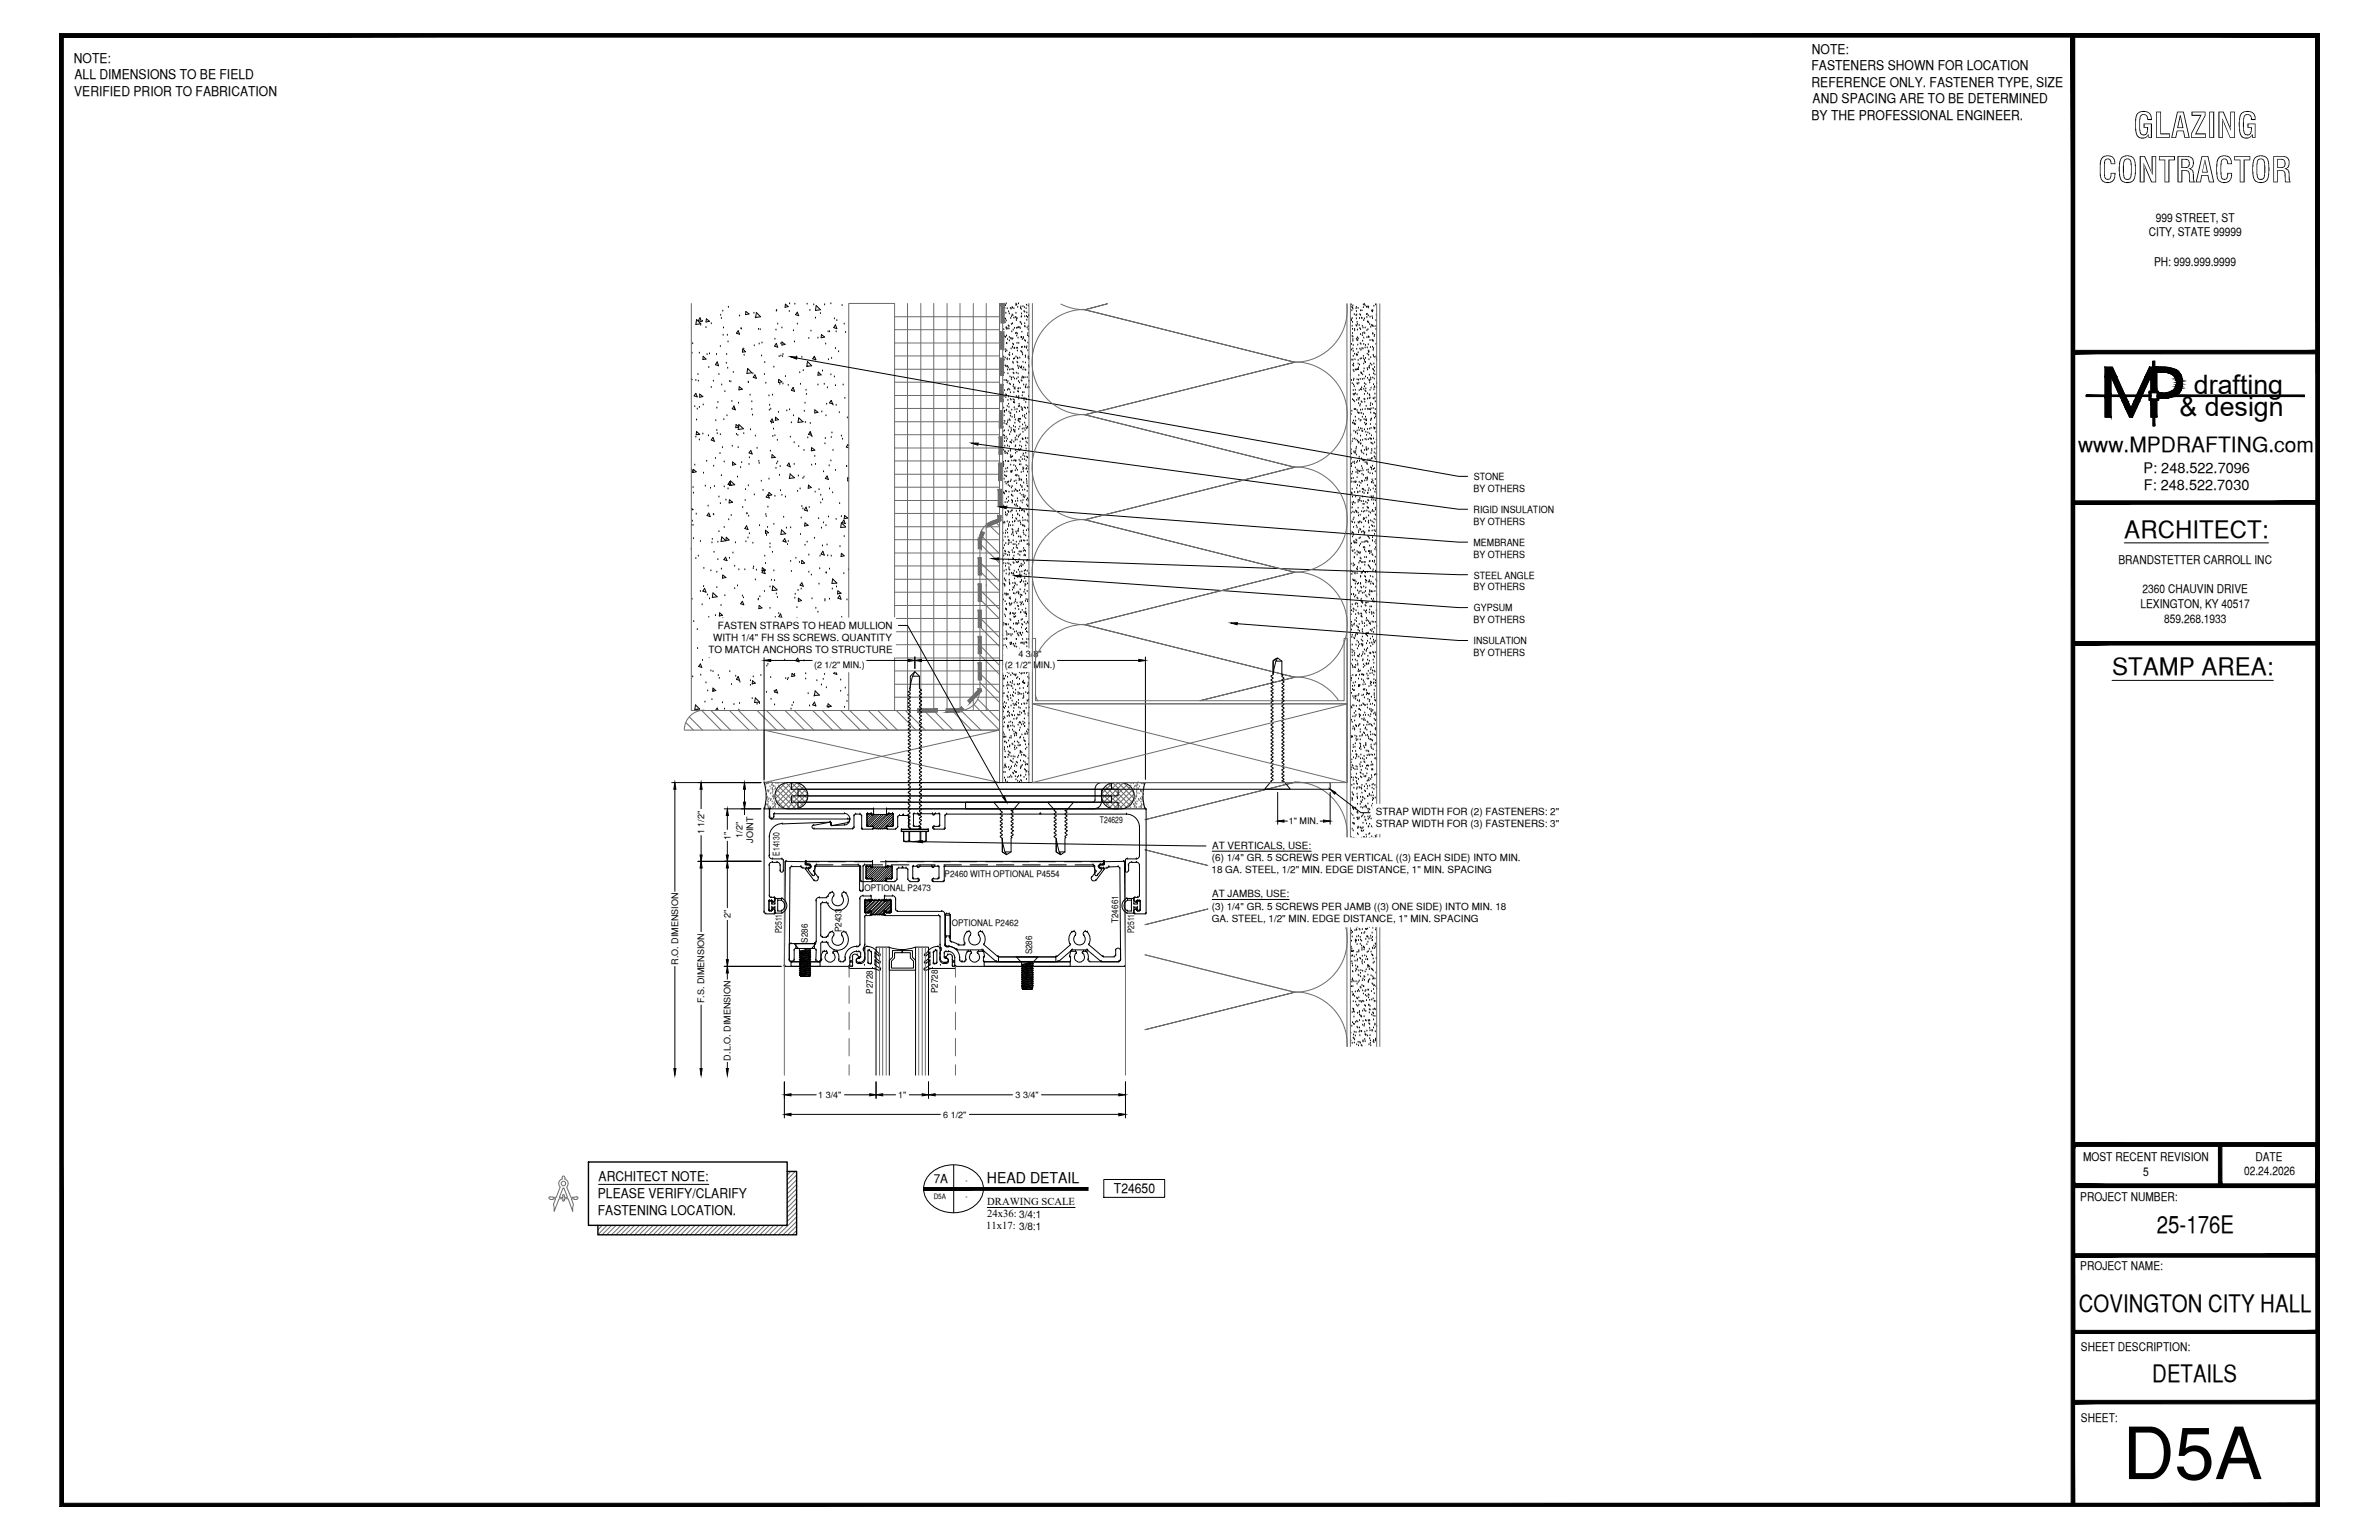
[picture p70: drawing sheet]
<svg xmlns="http://www.w3.org/2000/svg" width="432mm" height="279mm" viewBox="0 0 432 279" stroke-linecap="round" stroke-linejoin="round" font-family="sans-serif">
<defs><g id="words">
<text font-size="13.1" x="385.3" y="268.4">D5A</text>
<g font-size="6.3">
<text x="387.2" y="25">GLAZING</text>
<text x="380.8" y="33.1">CONTRACTOR</text>
</g>
<g font-size="4.9">
<text x="398.2" y="71.5">drafting</text>
<text x="395.6" y="75.5">&amp; design</text>
</g>
<g font-size="4.4">
<text x="385.6" y="97.5">ARCHITECT:</text>
<text x="383.3" y="122.5">STAMP AREA:</text>
<text x="391.5" y="223.7">25-176E</text>
<text x="377.3" y="238.1">COVINGTON CITY HALL</text>
<text x="390.7" y="250.7">DETAILS</text>
</g>
<text font-size="3.8" x="377.2" y="82">www.MPDRAFTING.com</text>
<text font-size="2.7" x="179.1" y="214.6">HEAD DETAIL</text>
<g font-size="2.6">
<text x="389.1" y="85.8">P: 248.522.7096</text>
<text x="389.1" y="89">F: 248.522.7030</text>
</g>
<g font-size="2.4">
<text x="13.4" y="11.4">NOTE:</text>
<text x="328.9" y="9.7">NOTE:</text>
<text x="13.5" y="17.4">VERIFIED PRIOR TO FABRICATION</text>
<text x="13.5" y="14.4">ALL DIMENSIONS TO BE FIELD</text>
<text x="328.8" y="12.8">FASTENERS SHOWN FOR LOCATION</text>
<text x="328.8" y="15.7">REFERENCE ONLY. FASTENER TYPE, SIZE</text>
<text x="328.8" y="21.8">BY THE PROFESSIONAL ENGINEER.</text>
<text x="329" y="18.7">AND SPACING ARE TO BE DETERMINED</text>
<text x="108.6" y="214.3">ARCHITECT NOTE:</text>
<text x="108.5" y="217.4">PLEASE VERIFY/CLARIFY</text>
<text x="108.5" y="220.3">FASTENING LOCATION.</text>
<text x="202.2" y="216.5">T24650</text>
</g>
<g font-size="2.2">
<text x="391.3" y="40.2">999 STREET, ST</text>
<text x="390" y="42.9">CITY, STATE 99999</text>
<text x="391" y="48.2">PH: 999.999.9999</text>
<text x="384.5" y="102.3">BRANDSTETTER CARROLL INC</text>
<text x="388.9" y="107.6">2360 CHAUVIN DRIVE</text>
<text x="388.5" y="110.3">LEXINGTON, KY 40517</text>
<text x="392.8" y="113">859.268.1933</text>
<text x="169.5" y="214.7">7A</text>
<text x="378.1" y="210.6">MOST RECENT REVISION</text>
<text x="389" y="213.3">5</text>
<text x="407.3" y="213.2">02.24.2026</text>
<text x="409.4" y="210.6">DATE</text>
<text x="377.6" y="217.8">PROJECT NUMBER:</text>
<text x="377.6" y="230.4">PROJECT NAME:</text>
<text x="377.7" y="245.2">SHEET DESCRIPTION:</text>
<text x="377.7" y="257.9">SHEET:</text>
</g>
<g font-size="1.9">
<text x="179.2" y="218.7">DRAWING SCALE</text>
<text x="179.2" y="220.9">24x36: 3/4:1</text>
<text x="179" y="223">11x17: 3/8:1</text>
</g>
<g font-size="1.8">
<text x="267.5" y="89.3">BY OTHERS</text>
<text x="267.5" y="87.1">STONE</text>
<text x="267.5" y="93">RIGID INSULATION</text>
<text x="267.5" y="95.2">BY OTHERS</text>
<text x="267.5" y="99">MEMBRANE</text>
<text x="267.5" y="101.2">BY OTHERS</text>
<text x="267.5" y="107.1">BY OTHERS</text>
<text x="267.5" y="105">STEEL ANGLE</text>
<text x="267.5" y="113.1">BY OTHERS</text>
<text x="267.5" y="110.9">GYPSUM</text>
<text x="128.6" y="118.6">TO MATCH ANCHORS TO STRUCTURE</text>
<text x="129.4" y="116.3">WITH 1/4&quot; FH SS SCREWS. QUANTITY</text>
<text x="130.3" y="114.1">FASTEN STRAPS TO HEAD MULLION</text>
<text x="267.5" y="116.8">INSULATION</text>
<text x="267.5" y="119.1">BY OTHERS</text>
<text x="249.7" y="147.9">STRAP WIDTH FOR (2) FASTENERS: 2&quot;</text>
<text x="220" y="154">AT VERTICALS, USE:</text>
<text x="249.7" y="150.1">STRAP WIDTH FOR (3) FASTENERS: 3&quot;</text>
<text x="219.9" y="158.4">18 GA. STEEL, 1/2&quot; MIN. EDGE DISTANCE, 1&quot; MIN. SPACING</text>
<text x="220" y="156.2">(6) 1/4&quot; GR. 5 SCREWS PER VERTICAL ((3) EACH SIDE) INTO MIN.</text>
<text x="220" y="165">(3) 1/4&quot; GR. 5 SCREWS PER JAMB ((3) ONE SIDE) INTO MIN. 18</text>
<text x="220" y="167.2">GA. STEEL, 1/2&quot; MIN. EDGE DISTANCE, 1&quot; MIN. SPACING</text>
<text x="220" y="162.8">AT JAMBS, USE:</text>
</g>
<g font-size="1.6">
<text x="150.3" y="119.3">2 7/8&quot;</text>
<text x="184.8" y="119.3">4 3/8&quot;</text>
<text x="147.8" y="121.2">(2 1/2&quot; MIN.)</text>
<text x="182.4" y="121.2">(2 1/2&quot; MIN.)</text>
<text x="199.6" y="149.3">T24629</text>
<text x="233.9" y="149.5">1&quot; MIN.</text>
<text x="127.8" y="151.3" transform="rotate(-90 127.8 151.3)">1 1/2&quot;</text>
<text x="132.6" y="152.3" transform="rotate(-90 132.6 152.3)">1&quot;</text>
<text x="134.7" y="152" transform="rotate(-90 134.7 152)">1/2&quot;</text>
<text x="136.7" y="152.9" transform="rotate(-90 136.7 152.9)">JOINT</text>
<text x="141.5" y="155.3" transform="rotate(-90 141.5 155.3)">E14130</text>
<text x="156.9" y="161.7">OPTIONAL P2473</text>
<text x="171.4" y="159.1">P2460 WITH OPTIONAL P4554</text>
<text x="132.6" y="166.6" transform="rotate(-90 132.6 166.6)">2&quot;</text>
<text x="202.9" y="167.4" transform="rotate(-90 202.9 167.4)">T24661</text>
<text x="141.9" y="169.4" transform="rotate(-90 141.9 169.4)">P2511</text>
<text x="146.6" y="171" transform="rotate(-90 146.6 171)">S286</text>
<text x="152.7" y="169.1" transform="rotate(-90 152.7 169.1)">P2433</text>
<text x="172.8" y="168">OPTIONAL P2462</text>
<text x="187.3" y="173.2" transform="rotate(-90 187.3 173.2)">S286</text>
<text x="205.9" y="169.4" transform="rotate(-90 205.9 169.4)">P2511</text>
<text x="123.1" y="175.1" transform="rotate(-90 123.1 175.1)">R.O. DIMENSION</text>
<text x="127.8" y="182.1" transform="rotate(-90 127.8 182.1)">F.S. DIMENSION</text>
<text x="158.4" y="180.3" transform="rotate(-90 158.4 180.3)">P2728</text>
<text x="170.2" y="180.1" transform="rotate(-90 170.2 180.1)">P2728</text>
<text x="132.6" y="192.4" transform="rotate(-90 132.6 192.4)">D.L.O. DIMENSION</text>
<text x="148.5" y="199.2">1 3/4&quot;</text>
<text x="163" y="199.3">1&quot;</text>
<text x="171.2" y="202.8">6 1/2&quot;</text>
<text x="184.3" y="199.2">3 3/4&quot;</text>
</g>
<g font-size="1.3">
<text x="175.3" y="214.7">-</text>
<text x="169.5" y="217.6">D5A</text>
<text x="175.3" y="217.6">-</text>
</g>
</g></defs>
<!-- layer: SURROUNDING CONDITIONS -->
<g fill="none" stroke="#6c6c6c" stroke-width=".18">
<path d="M125.5 55.1v73.8h28.6v-73.8h8.3v73.8h19M162.4 57.5h19M162.4 59.8h19M164.7 55.1v73.8M167.1 55.1v73.8M169.5 55.1v73.8M171.9 55.1v73.8M174.2 55.1v73.8h-46.4M176.7 55.1v73.8M179 55.1v73.8M181.4 55.1v86.9l-42.7-9.5M182 55.1v86.9"/>
<path d="M186.8 55.1v86.9M187.4 55.1v86.9l57.1-14.3v14.3l-57.1-14.3M192.6 55.2l1.8 .7 2.5 .3M196.9 56.1a9.6 9.6 0 0 0-9.6 9.6 9.6 9.6 0 0 0 9.6 9.5M196.9 56.2l4.1-1.1-4.1 1.1M245.1 55.1v134.8M249.9 55.1v134.8M250.4 55.1v134.8M162.4 62.2h19M162.4 64.6h19M162.4 67h19M162.4 69.3h19"/>
<path d="M162.4 71.8h19M162.4 74.1h19M162.4 76.5h19M162.4 78.9h19M196.9 75.2a9.6 9.6 0 0 0-9.6 9.5 9.6 9.6 0 0 0 9.6 9.6M196.9 75.2l38.1-9.5-38.1 9.5M235 65.7a9.6 9.6 0 0 1 9.5 9.5 9.6 9.6 0 0 1-9.5 9.6M235 65.7a9.6 9.6 0 0 0 9.5-10.6v134.8M235 65.7l-38.1-9.5 38.1 9.5M162.4 81.3h19M162.4 83.6h19M162.4 86h19"/>
<path d="M162.4 88.4h19M162.4 90.8h19M162.4 93.2h19M162.4 95.6h19M162.4 97.9h19M177.9 98.6l3.5 3.6M177.9 97.9v27.4M177.9 97l3.5 3.5M179.3 95.1l2.1 2M180.5 94.5l.9 .9M181.4 94.3a3.6 3.6 0 0 0-3.6 3.6M181.4 94.4v38.1h-57.1"/>
<path d="M196.9 94.2a9.6 9.6 0 0 0-9.6 9.6 9.6 9.6 0 0 0 9.6 9.5M196.9 94.3l38.1-9.5-38.1 9.5M235 84.7a9.6 9.6 0 0 1 9.5 9.6 9.6 9.6 0 0 1-9.5 9.5M235 84.8l-38.1-9.6 38.1 9.6M162.4 100.3h19M162.4 102.7h19M162.4 105.1h19M162.4 107.4h19M162.4 109.9h19M162.4 112.2h19M162.4 114.6h19M162.4 117h19"/>
<path d="M162.4 119.4h19M177.9 118.8l3.5 3.6M177.9 113.7l3.5 3.6M177.9 108.7l3.5 3.6M177.9 103.6l3.5 3.6M177.9 117.1l3.5 3.6M177.9 112.1l3.5 3.5M177.9 107l3.5 3.6M177.9 102l3.5 3.5M179 106.3h.1M188 116.4v-.6h-.6v11.9h57.1v-11.9h-.5v.6M188 116.4v10.7h56v-10.7"/>
<path d="M188 116.4h.1M196.9 113.3a9.6 9.6 0 0 0-9 6.3M196.9 113.3l38.1-9.5-38.1 9.5M235 103.8a9.6 9.6 0 0 1 9.5 9.5 9.6 9.6 0 0 1-9.5 9.6M235 103.8l-38.1-9.5 38.1 9.5M244 116.4h.1M124.5 131.1l1.4 1.4M125.2 130.1l2.3 2.4M127.4 128.9l3.5 3.6M127.8 128.8a3.6 3.6 0 0 0-3.6 3.6M129 128.9l3.6 3.6M132.4 128.9l3.6 3.6"/>
<path d="M134 128.9l3.6 3.6M137.4 128.9l3.6 3.6M139.1 128.9l3.6 3.6M142.5 128.9l3.5 3.6M144.1 128.9l3.6 3.6M147.5 128.9l3.6 3.6M149.2 128.9l3.6 3.6M152.6 128.9l3.5 3.6M154.2 128.9l3.7 3.6M157.6 128.9l3.6 3.6M159.3 128.9l3.6 3.6M162.4 121.7h19"/>
<path d="M162.4 124.1h19M162.4 126.5h19M162.7 128.9l3.5 3.6M164.3 128.9l3.7 3.6M166.6 128.6v.6M167.7 128.9l3.6 3.6M169.4 128.9l3.6 3.6M172.8 128.9l3.5 3.6M174.4 128.9l3.7 3.6M176.8 127.8l4.6 4.7-42.7 9.5h42.7v-9.5h-42.7v9.5M177.5 126.9l3.9 3.9M177.8 125.3a3.6 3.6 0 0 1-3.6 3.6"/>
<path d="M177.9 123.8l3.5 3.6M177.9 122.2l3.5 3.5M187.4 127.7h57.1v14.3h-57.1zM187.9 126.1l.4 1M217.8 127.1l17.2-4.2-17.2 4.2M235 122.8a9.6 9.6 0 0 1 8 4.3M235 122.9l-38.1-9.6 38.1 9.6M140.7 144.9l2.9-2.9 3 2.9M140.7 144l2.7 2.7M140.8 145l1.6 1.7M141 143.3l3.5 3.4M141.4 142.7l3.8 3.9"/>
<path d="M141.9 142.3l3.9 3.9M142.6 142l-1.9 1.9M142.7 142l3.5 3.6M144.6 142l-3.6 3.6M144.7 142l1.9 2M145.4 142.2l-4 3.9M145.9 142.7l-3.9 3.9M146.3 143.2l-3.5 3.5M146.6 144l-2.8 2.7M146.6 145l-1.8 1.7M200 144l2.8 2.7M200 144.9l2.9-2.9 3 2.9"/>
<path d="M200 145l1.7 1.7M200.3 143.2l3.5 3.5M200.7 142.7l3.8 3.9M201.2 142.2l3.9 3.9M201.9 142l-1.9 2M202 142l3.5 3.6M203.9 142l-3.6 3.6M204 142l1.9 1.9M204.7 142.3l-4 3.9M205.2 142.7l-3.8 3.9M205.6 143.3l-3.5 3.4M205.8 145l-1.6 1.7"/>
<path d="M205.9 144l-2.8 2.7M207.8 148.7l27.2-6.8-27.2 6.8M235 141.9a9.6 9.6 0 0 1 9.5 9.5 9.6 9.6 0 0 1-9.5 9.6M207.8 167.8l27.2-6.8-27.2 6.8M235 160.9a9.6 9.6 0 0 1 9.5 9.6 9.6 9.6 0 0 1-9.5 9.5l-27.2-6.8M235 180a9.6 9.6 0 0 1 9.5 9.9M235 161l-27.2-6.8 27.2 6.8M207.8 186.8l27.2-6.8-27.2 6.8"/>
</g>
<g fill="none" stroke="#000" stroke-width=".18">
<path d="M126.4 58l.8 .7-.9 .2zM127.1 57.7l.2 .7-.6-.2zM127.2 59h.1M127.5 58.3h.1M128.1 59.4h.1M128.2 57.8l.6 .5-.7 .1zM129.1 58.7h.1M130.8 57.2h.1M130.9 57.8h.1M131.2 56.5h.1M131.3 59.5h.1M132.2 55.8h.1"/>
<path d="M134.2 57.3h.1M134.5 59.6h.1M134.6 59.7h.1M135.4 56.5l.6 .5-.7 .1zM136.8 56.8h.1M137.1 57.7h.1M137.3 56.7l.7 .8-.8 .1zM137.7 59.8h.1M138 59.8h.1M140.8 59.9h.1M140.9 56.5h.1M141 56.3h.1"/>
<path d="M141.2 58.8h.1M141.9 59.5h.1M142.6 55.2l.5 .4-.6 .2zM143.3 56.5h.1M143.3 55.1h.1M144.3 55.2h.1M144.7 58.8h.1M144.7 56.6l.3 .7-.6-.2zM146.5 55.2h.1M147 56.3h.1M147.7 55.3h.1M148 57.7h.1"/>
<path d="M148.1 55.4l.8 .8-.9 .1zM148.9 56.9h.1M149.7 55.3h.1M150.8 55.1h.1M151.4 57.8h.1M151.6 58.9l.3 .7-.6-.2zM151.9 58.2h.1M152.8 55.4h.1M153.2 58.8h.1M182.1 57.7h.1M182.1 58h.1M182.2 59.8h.1"/>
<path d="M182.2 55.8h.1M182.4 57.8h.1M182.4 55.9h.1M182.4 58.5h.1M182.5 55.4h.1M182.5 57.9h.1M182.6 56.8h.1M182.6 59.6h.1M182.6 58.2h.1M182.6 59.4h.1M182.6 55.1h.1M182.8 59.8h.1"/>
<path d="M182.8 56h.1M182.9 59.6h.1M183 59.1h.1M183.1 56.6h.1M183.1 59.7h.1M183.1 59.2h.1M183.2 57h.1M183.4 55.9h.1M183.5 57.8h.1M183.5 56.1h.1M183.6 58.9h.1M183.6 57.5h.1"/>
<path d="M183.7 55.8h.1M183.7 57.1h.1M183.8 55.9h.1M183.8 58.7h.1M183.8 57.3h.1M183.9 59.9h.1M184 57.7h.1M184 56h.1M184.1 59.6h.1M184.3 57.6h.1M184.4 56.8h.1M184.4 55.4h.1"/>
<path d="M184.4 57.7h.1M184.4 55.2h.1M184.5 58.2h.1M184.5 59.6h.1M184.5 57.9h.1M184.5 55.3h.1M184.6 57.8h.1M184.7 59.5h.1M184.7 55.8h.1M184.8 59.4h.1M184.8 55.1h.1M185.1 59.4h.1"/>
<path d="M185.2 59.6h.1M185.2 58.5h.1M185.2 55.9h.1M185.3 55.7h.1M185.3 58.6h.1M185.4 56.1h.1M185.4 57.5h.1M185.4 58.9h.1M185.4 57h.1M185.7 55.6h.1M185.9 56.5h.1M185.9 55.8h.1"/>
<path d="M186 57.5h.1M186 58.7h.1M186 59.2h.1M186 56.6h.1M186.1 59.3h.1M186.2 56h.1M186.3 55.4h.1M186.3 57.4h.1M186.4 58.1h.1M186.4 56.8h.1M186.4 59.5h.1M186.5 57.6h.1"/>
<path d="M186.6 59.2h.1M186.6 55.5h.1M186.6 59.8h.1M186.7 57.3h.1M245.2 58h.1M245.2 55.3h.1M245.3 58.2h.1M245.4 56.4h.1M245.4 55.8h.1M245.4 59.2h.1M245.4 57.8h.1M245.5 59.8h.1"/>
<path d="M245.5 58.5h.1M245.5 55.9h.1M245.6 56.1h.1M245.6 55.5h.1M245.8 57.1h.1M245.9 59.8h.1M246.1 56h.1M246.1 57.3h.1M246.1 59.1h.1M246.2 55.8h.1M246.2 57.8h.1M246.2 56.5h.1"/>
<path d="M246.3 57.1h.1M246.3 59.2h.1M246.3 58.5h.1M246.4 59.9h.1M246.4 58.9h.1M246.5 55.9h.1M246.7 59.1h.1M246.8 57.8h.1M246.8 59.6h.1M246.8 57.1h.1M247 56.4h.1M247 59.8h.1"/>
<path d="M247 57.2h.1M247.1 57.7h.1M247.2 57.8h.1M247.2 56.4h.1M247.3 59.2h.1M247.4 59.5h.1M247.5 55.8h.1M247.5 55.3h.1M247.5 58.2h.1M247.6 57.8h.1M247.6 55.2h.1M247.8 59.5h.1"/>
<path d="M247.8 55.5h.1M248 55.8h.1M248 57.1h.1M248.1 57.6h.1M248.2 57h.1M248.2 55.7h.1M248.2 58.4h.1M248.3 59.8h.1M248.3 58.4h.1M248.3 57.3h.1M248.3 55.9h.1M248.4 55.7h.1"/>
<path d="M248.4 58.5h.1M248.6 58.9h.1M248.7 57.5h.1M248.8 59.4h.1M248.9 59.1h.1M249 56.5h.1M249 56.4h.1M249 57.5h.1M249.1 59.1h.1M249.1 57.8h.1M249.1 59.2h.1M249.1 56.6h.1"/>
<path d="M249.2 56.4h.1M249.4 59.2h.1M249.4 55.6h.1M249.7 55.3h.1M249.7 59.2h.1M249.7 58.2h.1M249.7 59.8h.1M249.8 57.2h.1M125.5 68.7l.1 .2h-.1M125.6 64.1h.1M125.7 62.4h.1M126.1 73.8h.1"/>
<path d="M126.3 69h.1M126.3 79.3h.1M126.3 71.4l.3 .6-.6-.2zM126.4 76.2h.1M126.4 78.3l.6 .5-.6 .1zM126.6 74.2h.1M126.7 67.9h.1M126.7 69.2h.1M126.9 73.9h.1M126.9 79.8h.1M126.9 64.1h.1M127 71.5l.6 .4-.6 .2z"/>
<path d="M127.6 78.7h.1M127.6 73.5h.1M127.6 64.6l.5 .6h-.5zM128.3 64.3h.1M128.6 79.1h.1M128.7 66.7h.1M128.8 64.2h.1M129.1 70.3h.1M129.4 79.4l.3 .7-.6-.3zM129.5 69.2h.1M129.9 76.3h.1M130 64.3h.1"/>
<path d="M130.1 74h.1M130.1 78.1h.1M130.2 78.7h.1M130.2 65.7l.2 .7-.5-.2zM130.3 73h.1M130.5 67.9h.1M130.7 78.9h.1M130.7 62.9h.1M131 69.8h.1M131.3 60.8h.1M131.4 76.1h.1M131.6 71.1h.1"/>
<path d="M131.8 65.9h.1M131.9 64.3h.1M132 75.4h.1M132 60.8h.1M132.1 66.8h.1M132.1 62h.1M132.4 69.2h.1M132.7 69.3h.1M132.8 72.8h.1M133.1 67.6h.1M133.2 73.7l.3 .7-.6-.2zM133.3 74.2h.1"/>
<path d="M133.6 77l.5 .5-.6 .1zM133.7 78.8h.1M133.9 79h.1M134 60l.2 .6-.5-.1zM134 73.2h.1M134.1 77l.8 .8-.9 .1zM134.2 70.2l.5 .4-.6 .1zM134.8 63.3l.5 .5-.6 .1zM135 63.3h.1M135 78.7h.1M135.1 64.5h.1M135.7 66.9l.8 .7-.9 .2z"/>
<path d="M135.8 69.4h.1M135.8 69.3h.1M136.1 71.7h.1M136.2 78h.1M136.5 74.3h.1M136.5 72.9h.1M136.6 75.3h.1M136.7 67.8h.1M136.9 62.7h.1M137 68l.3 .6-.6-.1zM137.1 79.1h.1M137.8 62.4h.1"/>
<path d="M138.2 64.6h.1M138.3 62.2h.1M138.7 67.9h.1M138.8 65.8h.1M139 69.5h.1M139.6 71.8h.1M139.6 74.4h.1M139.7 73.5h.1M139.9 74.2h.1M140 76.8h.1M140.1 76l.3 .6-.6-.1zM140.2 71.7h.1"/>
<path d="M140.3 79.2h.1M140.4 77.9h.1M140.5 66.6h.1M140.7 61.5h.1M140.7 79.1h.1M140.8 75.7l.5 .4-.6 .2zM140.9 62.3l.3 .7-.6-.2zM141.1 79.9h.1M141.3 74.8h.1M141.4 68.8l.5 .5-.6 .1zM141.4 64.7h.1M141.5 69.7h.1"/>
<path d="M141.7 62.4h.1M141.7 64.6h.1M141.9 62l.6 .5-.6 .1zM142 64.7h.1M142.1 69.7h.1M142.1 64.3h.1M142.6 68.3h.1M142.8 74.5h.1M143.1 69.9h.1M143.3 74.4h.1M143.4 79.3h.1M143.6 76.7h.1"/>
<path d="M144 70.3l.2 .7-.6-.2zM144 60h.1M144 75.4h.1M144.2 62h.1M144.6 64.8h.1M145.2 67.6h.1M145.3 69.7h.1M145.5 64.8h.1M145.7 76.5l-.7-.7-.2 .8 1-.1M145.8 67.2h.1M146 74.6h.1M146.1 73.2h.1"/>
<path d="M146.2 76.6h.1M146.3 70.8h.1M146.4 71.6h.1M146.6 65.6l.7 .8-.9 .1zM146.6 79.4h.1M146.6 66.5h.1M146.8 61.4h.1M147.1 76.8h.1M147.1 78.7h.1M147.1 78.3l.2 .7-.6-.2zM147.2 60.1h.1M147.4 79.2h.1"/>
<path d="M147.8 64.9h.1M147.8 64.6l.3 .7-.6-.2zM147.9 74.4l.6 .4-.6 .1zM148.5 69.8h.1M148.5 61.3h.1M148.5 67.5l.5 .5-.5 .1zM149.1 60.7l.6 .5-.7 .1zM149.2 74.7h.1M149.3 67.3h.1M149.6 69.7h.1M149.8 79.6h.1M149.9 62.4h.1"/>
<path d="M149.9 75.4h.1M150.1 73.3h.1M150.2 70.4h.1M150.3 60.2h.1M150.4 65.3h.1M150.6 60.2h.1M150.8 68h.1M150.9 79.4h.1M150.9 72.6l.2 .7-.5-.2zM150.9 65h.1M151 78.5h.1M151.2 73.5h.1"/>
<path d="M151.4 68.4h.1M151.6 70h.1M151.6 63.2h.1M151.8 60.2h.1M151.8 73.5h.1M152.2 63.8h.1M152.3 74.9h.1M152.7 79.1h.1M152.9 79.7h.1M153 69.8h.1M153.4 72.3h.1M153.5 60.3h.1"/>
<path d="M153.8 75.8h.1M182 76.4h.1M182.1 71.3h.1M182.1 69.9h.1M182.1 78.3h.1M182.1 77.5h.1M182.1 72.7h.1M182.1 60.5h.1M182.1 79h.1M182.2 74h.1M182.2 63.5h.1M182.2 64.8h.1"/>
<path d="M182.2 76.8h.1M182.2 75.4h.1M182.2 69h.1M182.2 65.3h.1M182.2 71.9h.1M182.2 67.7h.1M182.3 78.2h.1M182.3 74.6h.1M182.3 70.9h.1M182.3 79.1h.1M182.3 74.8h.1M182.4 79.6h.1"/>
<path d="M182.4 76.5h.1M182.4 61.1h.1M182.4 65h.1M182.4 66.4h.1M182.5 63.8h.1M182.5 61.2h.1M182.6 63.4h.1M182.6 72.1h.1M182.6 71.6h.1M182.6 66.5h.1M182.6 74.5h.1M182.6 69h.1"/>
<path d="M182.6 79.3h.1M182.6 77h.1M182.6 69.1h.1M182.7 61h.1M182.7 62.3h.1M182.7 74.4h.1M182.7 71.8h.1M182.8 63.7h.1M182.8 62.4h.1M182.8 66.5h.1M182.8 77h.1M182.8 65.1h.1"/>
<path d="M182.8 65.3h.1M182.8 73.7h.1M182.8 69.5h.1M182.8 79.7h.1M182.9 66.5h.1M182.9 70.8h.1M182.9 67.1h.1M182.9 61.6h.1M182.9 76.6h.1M182.9 69.2h.1M182.9 67.8h.1M182.9 76.3h.1"/>
<path d="M182.9 72.6h.1M183 70.6h.1M183 78.2h.1M183 66.7h.1M183.1 73.3h.1M183.1 72h.1M183.1 74.7h.1M183.1 73.9h.1M183.1 64.4h.1M183.2 77.5h.1M183.2 76.1h.1M183.2 65.2h.1"/>
<path d="M183.2 61.2h.1M183.2 69.7h.1M183.2 61.8h.1M183.3 78.9h.1M183.3 70.7h.1M183.3 64.1h.1M183.3 67.1h.1M183.3 64.5h.1M183.3 76.3h.1M183.3 68.4h.1M183.3 75h.1M183.4 75.5h.1"/>
<path d="M183.4 71.2h.1M183.4 72.5h.1M183.4 69.8h.1M183.5 61.5h.1M183.5 78.4h.1M183.5 75.1h.1M183.5 72.6h.1M183.5 67.1h.1M183.5 63.3h.1M183.5 61.4h.1M183.5 77.7h.1M183.6 78.1h.1"/>
<path d="M183.6 68.9h.1M183.6 68.6h.1M183.6 60.2h.1M183.6 79.9h.1M183.6 74.4h.1M183.7 61.6h.1M183.7 75.7h.1M183.8 64.3h.1M183.8 63h.1M183.8 65.7h.1M183.8 67h.1M183.8 61.5h.1"/>
<path d="M183.8 62.4h.1M183.9 68.5h.1M183.9 67.1h.1M183.9 72.5h.1M183.9 70.2h.1M183.9 65.9h.1M183.9 67.7h.1M184 69.8h.1M184 78h.1M184 77.3h.1M184 73h.1M184 65.2h.1"/>
<path d="M184 62.5h.1M184 71.2h.1M184 67.8h.1M184.1 74h.1M184.1 72.6h.1M184.1 63.2h.1M184.1 78.3h.1M184.1 70.5h.1M184.1 75.4h.1M184.1 68.8h.1M184.1 65.1h.1M184.1 75.8h.1"/>
<path d="M184.1 73.1h.1M184.2 78.1h.1M184.2 76.8h.1M184.2 74.4h.1M184.2 70.6h.1M184.2 70.4h.1M184.2 78.4h.1M184.3 79.5h.1M184.3 79.9h.1M184.3 76.2h.1M184.3 77.5h.1M184.3 60.5h.1"/>
<path d="M184.4 64.8h.1M184.5 63.2h.1M184.5 71.9h.1M184.5 67.7h.1M184.5 60.5h.1M184.5 61h.1M184.5 68.8h.1M184.5 79.1h.1M184.5 74.8h.1M184.6 62.3h.1M184.6 79.8h.1M184.6 74.3h.1"/>
<path d="M184.6 65.7h.1M184.7 63.7h.1M184.7 65h.1M184.7 63.2h.1M184.7 60.6h.1M184.7 66.4h.1M184.7 65.1h.1M184.7 71.1h.1M184.7 65.8h.1M184.8 67.8h.1M184.8 70.5h.1M184.8 61.3h.1"/>
<path d="M184.8 72.1h.1M184.8 76.3h.1M184.8 68.5h.1M184.8 69.2h.1M184.8 76.1h.1M184.8 66.9h.1M184.8 79.3h.1M184.8 73.8h.1M184.8 71.1h.1M184.9 71.9h.1M184.9 77.9h.1M184.9 72.4h.1"/>
<path d="M184.9 62.3h.1M184.9 76.5h.1M185 73.3h.1M185 66.5h.1M185 79.1h.1M185 76.1h.1M185 74.7h.1M185 73.7h.1M185 69.5h.1M185.1 77.5h.1M185.1 65h.1M185.1 76.6h.1"/>
<path d="M185.2 78.9h.1M185.2 70.5h.1M185.2 76.1h.1M185.2 66.7h.1M185.3 63.8h.1M185.4 61.2h.1M185.4 73.9h.1M185.4 69.1h.1M185.4 66.8h.1M185.4 63.1h.1M185.4 66.5h.1M185.4 63.9h.1"/>
<path d="M185.5 60.3h.1M185.5 72.3h.1M185.5 68.6h.1M185.5 74.4h.1M185.5 69.2h.1M185.5 63h.1M185.5 61.6h.1M185.5 77.9h.1M185.5 74.2h.1M185.5 68.4h.1M185.5 64.1h.1M185.5 79.6h.1"/>
<path d="M185.5 71.8h.1M185.6 64.4h.1M185.6 79.7h.1M185.6 75.5h.1M185.6 71.2h.1M185.6 77.1h.1M185.6 74.5h.1M185.7 67.1h.1M185.7 65.7h.1M185.7 78.4h.1M185.7 79.8h.1M185.7 68.5h.1"/>
<path d="M185.7 61.2h.1M185.7 61.4h.1M185.8 69.8h.1M185.8 66.7h.1M185.8 68.6h.1M185.9 72.6h.1M185.9 71.2h.1M185.9 77.8h.1M185.9 72.3h.1M185.9 74h.1M185.9 75.7h.1M186 76.8h.1"/>
<path d="M186 75.4h.1M186 63h.1M186 61.8h.1M186.1 78.1h.1M186.1 68.5h.1M186.1 67.1h.1M186.1 79.5h.1M186.1 74.1h.1M186.1 70.4h.1M186.1 64.8h.1M186.1 70.2h.1M186.1 65.8h.1"/>
<path d="M186.1 64.6h.1M186.1 61.9h.1M186.2 79.6h.1M186.2 75.9h.1M186.2 77.3h.1M186.2 73h.1M186.2 72.4h.1M186.2 67.2h.1M186.2 77.7h.1M186.2 69.8h.1M186.3 63.2h.1M186.3 75.1h.1"/>
<path d="M186.3 72.5h.1M186.4 62.9h.1M186.4 77.8h.1M186.4 68.5h.1M186.4 70.4h.1M186.5 60.9h.1M186.5 74h.1M186.5 77.5h.1M186.6 63.6h.1M186.6 62.2h.1M186.6 79.6h.1M186.6 60.5h.1"/>
<path d="M186.6 65h.1M186.6 64.8h.1M186.7 67.8h.1M186.7 66.4h.1M186.7 64.8h.1M186.7 61.1h.1M186.7 71.9h.1M186.7 67.7h.1M186.8 69.2h.1M186.8 70.3h.1M186.8 66.6h.1M186.8 74.8h.1"/>
<path d="M186.8 65.2h.1M245.1 79.2h.1M245.1 68h.1M245.1 76.3h.1M245.2 78.9h.1M245.2 75.2h.1M245.3 69h.1M245.3 63.5h.1M245.3 62.5h.1M245.4 74.6h.1M245.4 65.3h.1M245.4 69.6h.1"/>
<path d="M245.4 61h.1M245.5 60.5h.1M245.5 76.8h.1M245.5 72.5h.1M245.6 63.3h.1M245.6 61.9h.1M245.6 65.3h.1M245.6 61.6h.1M245.6 79.7h.1M245.6 66.3h.1M245.6 61.2h.1M245.6 64.6h.1"/>
<path d="M245.6 70.9h.1M245.6 67.2h.1M245.6 62.7h.1M245.6 71.6h.1M245.6 63.8h.1M245.7 66h.1M245.7 76.4h.1M245.7 72.7h.1M245.7 69.8h.1M245.7 69h.1M245.7 66.4h.1M245.7 68.8h.1"/>
<path d="M245.7 67.4h.1M245.7 78.2h.1M245.7 76.8h.1M245.7 71.7h.1M245.8 70.2h.1M245.8 77h.1M245.8 74.3h.1M245.9 72.9h.1M245.9 71.6h.1M245.9 64.3h.1M245.9 60h.1M245.9 79.6h.1"/>
<path d="M245.9 77h.1M245.9 74.3h.1M245.9 65.3h.1M246 77h.1M246 75.7h.1M246 70.8h.1M246 71.4h.1M246 67.1h.1M246.1 78.4h.1M246.1 76.4h.1M246.1 78.5h.1M246.1 74.3h.1"/>
<path d="M246.1 79.8h.1M246.2 67.1h.1M246.2 61.5h.1M246.2 64.5h.1M246.3 72.6h.1M246.3 63.4h.1M246.3 64.3h.1M246.3 78.2h.1M246.3 74.5h.1M246.3 68.9h.1M246.3 71.6h.1M246.3 69.6h.1"/>
<path d="M246.3 61.8h.1M246.4 61.3h.1M246.4 78.7h.1M246.4 67.1h.1M246.4 64.5h.1M246.4 62.6h.1M246.4 61.8h.1M246.4 74.9h.1M246.4 69.7h.1M246.5 65.4h.1M246.5 64h.1M246.5 61.5h.1"/>
<path d="M246.5 66h.1M246.5 72.3h.1M246.6 66.7h.1M246.6 67.1h.1M246.6 73.2h.1M246.6 69h.1M246.6 77.7h.1M246.6 75h.1M246.6 69.5h.1M246.6 68.1h.1M246.6 72.6h.1M246.6 76.1h.1"/>
<path d="M246.7 70.9h.1M246.7 78.1h.1M246.8 72.3h.1M246.8 66.2h.1M246.8 75h.1M246.8 73.7h.1M246.8 63.3h.1M246.9 76.4h.1M246.9 68.8h.1M246.9 65.2h.1M246.9 73.4h.1M246.9 62.4h.1"/>
<path d="M247 79.1h.1M247 77.8h.1M247 79.9h.1M247 74.4h.1M247 70.7h.1M247 60.7h.1M247 76.3h.1M247 63.6h.1M247 67.6h.1M247 62.5h.1M247.1 67.8h.1M247.1 72.9h.1"/>
<path d="M247.1 65.1h.1M247.1 75h.1M247.1 70.7h.1M247.1 70.4h.1M247.2 63.2h.1M247.2 77.9h.1M247.2 78.2h.1M247.2 73h.1M247.3 74.4h.1M247.3 68.8h.1M247.3 60.9h.1M247.3 75.7h.1"/>
<path d="M247.3 61.9h.1M247.3 60.5h.1M247.3 79.9h.1M247.3 68h.1M247.3 78.3h.1M247.4 63.3h.1M247.5 64.6h.1M247.5 65.1h.1M247.5 75.2h.1M247.5 67.4h.1M247.5 66h.1M247.5 70.6h.1"/>
<path d="M247.5 61.3h.1M247.5 62.5h.1M247.6 68.8h.1M247.6 76.1h.1M247.6 72.5h.1M247.6 66.9h.1M247.6 60.4h.1M247.6 71.6h.1M247.6 70.2h.1M247.6 78h.1M247.6 69.6h.1M247.6 65.3h.1"/>
<path d="M247.7 73h.1M247.7 76.8h.1M247.7 72.5h.1M247.7 65.7h.1M247.7 60.5h.1M247.8 74.3h.1M247.8 79.7h.1M247.8 70.9h.1M247.8 63.1h.1M247.8 77.1h.1M247.8 75.7h.1M247.8 65h.1"/>
<path d="M247.8 62.7h.1M247.8 68.4h.1M247.8 65.8h.1M247.9 78.4h.1M247.9 70.5h.1M247.9 69.8h.1M247.9 76.3h.1M247.9 71.1h.1M248 79.8h.1M248 76.1h.1M248 73.7h.1M248 77h.1"/>
<path d="M248 79h.1M248 76.3h.1M248.1 61.3h.1M248.1 60h.1M248.2 66.9h.1M248.2 63.1h.1M248.2 64.3h.1M248.2 77.9h.1M248.2 72.4h.1M248.2 68.6h.1M248.2 71.4h.1M248.2 67.1h.1"/>
<path d="M248.3 74.2h.1M248.3 78.5h.1M248.3 74.3h.1M248.3 62.5h.1M248.3 61.2h.1M248.3 79.8h.1M248.3 63.7h.1M248.4 63.9h.1M248.4 64.5h.1M248.4 61.2h.1M248.5 66.7h.1M248.5 65.3h.1"/>
<path d="M248.5 61.2h.1M248.5 69h.1M248.5 63.8h.1M248.5 68.1h.1M248.5 72.3h.1M248.5 66.8h.1M248.5 71.6h.1M248.5 74.3h.1M248.5 66.4h.1M248.6 69.5h.1M248.6 77.9h.1M248.6 78.7h.1"/>
<path d="M248.6 71.8h.1M248.6 69.1h.1M248.7 72.2h.1M248.7 70.8h.1M248.7 61.8h.1M248.7 79.6h.1M248.7 73.6h.1M248.7 63.1h.1M248.7 66h.1M248.7 77h.1M248.7 74.4h.1M248.8 76.3h.1"/>
<path d="M248.8 74.9h.1M248.8 68.6h.1M248.8 64.9h.1M248.8 73.2h.1M248.8 68.9h.1M248.8 79.7h.1M248.9 77.7h.1M248.9 74.2h.1M248.9 70.4h.1M248.9 76.1h.1M248.9 79.1h.1M248.9 79.7h.1"/>
<path d="M248.9 76h.1M249 66.2h.1M249 61.7h.1M249.1 63h.1M249.1 73.4h.1M249.2 60.5h.1M249.2 68.6h.1M249.2 60.6h.1M249.2 67h.1M249.2 61.8h.1M249.2 61.9h.1M249.2 74.1h.1"/>
<path d="M249.2 63.6h.1M249.2 72.3h.1M249.2 64.5h.1M249.3 64.6h.1M249.3 63.2h.1M249.3 79.6h.1M249.3 67.8h.1M249.3 69.8h.1M249.3 67.1h.1M249.4 66h.1M249.4 75h.1M249.4 70.7h.1"/>
<path d="M249.4 77.6h.1M249.4 72.4h.1M249.4 68.8h.1M249.4 67.4h.1M249.4 70.4h.1M249.4 64.8h.1M249.4 61.1h.1M249.4 77.9h.1M249.4 75.1h.1M249.5 70.2h.1M249.5 75.9h.1M249.5 66.7h.1"/>
<path d="M249.5 60.8h.1M249.5 77.7h.1M249.6 71.5h.1M249.6 77.7h.1M249.6 72.2h.1M249.6 68h.1M249.6 74.3h.1M249.6 72.9h.1M249.7 75.6h.1M249.7 75.2h.1M249.7 78.4h.1M249.7 77h.1"/>
<path d="M249.7 64.8h.1M249.7 62.5h.1M249.8 79.8h.1M249.8 70.3h.1M249.8 65h.1M249.9 69.6h.1M249.9 65.3h.1M125.5 99.6h.1M125.5 92.2l.3 .3h-.3M125.5 85.2v-.1l.3 .6M125.5 85.6l.3 .1M125.5 95.3h.1"/>
<path d="M125.7 94.6h.1M125.8 88.5h.1M125.8 95.3h.1M125.9 97.7h.1M125.9 89.5h.1M125.9 85.2l.5 .4-.6 .1zM126.1 84.4h.1M126.4 93.3h.1M127.1 98.2h.1M127.7 85.9h.1M128 88.2h.1M128.3 83.7h.1"/>
<path d="M128.5 91.8h.1M128.7 93.1l.2 .6-.6-.2zM129 88.6h.1M129.2 98.5h.1M129.3 97.9h.1M129.5 93.3h.1M129.5 93.4h.1M129.5 84.6h.1M129.7 88.3h.1M129.9 83.2h.1M130.3 98.4h.1M130.5 96.5h.1"/>
<path d="M130.5 90.2h.1M130.7 82.3h.1M130.7 91.4h.1M130.9 86.3h.1M131 97.4l.8 .7-.9 .1zM131.1 81.2h.1M131.4 83.8h.1M131.4 88.3h.1M131.4 95.7h.1M131.8 90.7h.1M131.8 97.5l.5 .5h-.5zM132.1 88.7h.1"/>
<path d="M132.3 94.3h.1M132.4 90.7l.6 .4-.7 .1zM132.5 87.4l.2 .7-.6-.2zM132.6 87.2l.7 .7-.9 .2zM132.7 93.5h.1M132.9 81h.1M133 83.8l.5 .5-.5 .1zM133.5 98.5h.1M133.9 86.6h.1M134 81.2h.1M134.4 84.8h.1M134.6 83.9h.1"/>
<path d="M134.8 92.1h.1M135.3 90.8h.1M135.3 88.8h.1M135.4 98.3h.1M135.5 95.4l.3 .7-.6-.2zM135.6 93.2h.1M135.8 97.6h.1M135.8 88.1h.1M135.9 93.7h.1M136 84.3h.1M136 96.8h.1M136 83.1h.1"/>
<path d="M136.3 81.7l.2 .7-.5-.2zM136.7 98.6h.1M136.9 89.8h.1M137.4 81.3h.1M137.7 83.7h.1M137.8 84.1h.1M137.9 95.4h.1M138.2 87.3h.1M138.5 89h.1M138.9 96.2l.6 .4-.6 .2zM139 93.3h.1M139.1 93.7h.1"/>
<path d="M139.1 97.2h.1M139.3 95.7h.1M139.4 92h.1M139.4 89.7l.2 .7-.5-.2zM139.6 86.9h.1M139.6 89.3l.5 .5-.6 .1zM139.8 98.7h.1M139.8 99.3h.1M139.8 81.9h.1M140.1 82.5l.6 .5-.6 .1zM140.5 95.1h.1M140.7 90h.1"/>
<path d="M140.8 85h.1M141 84.1h.1M141.2 83.8h.1M141.5 86.2h.1M141.6 84.6h.1M141.7 89h.1M141.9 96.1l.7 .7-.9 .2zM141.9 89.9h.1M142.2 93.9h.1M142.4 97.7l.3 .7-.6-.2zM142.6 90.2h.1M142.7 95.8h.1"/>
<path d="M142.9 98.8h.1M143.1 98.2h.1M143.2 84l.2 .7-.5-.2zM143.4 86l.8 .7-.9 .1 .1-.8M143.5 95.8h.1M144.1 84.3h.1M144.1 80.3h.1M144.8 89.2h.1M144.9 86.4h.1M145 81h.1M145.2 88.7h.1M145.3 97h.1"/>
<path d="M145.4 94h.1M145.5 91.9h.1M145.7 92.3h.1M145.7 86.8h.1M145.9 81.7h.1M145.9 86.6h.1M146.1 98.9h.1M146.1 94.9l.6 .4-.7 .1zM146.3 92l.3 .7-.6-.2zM146.5 98.4h.1M146.7 88l.6 .5-.6 .1zM146.9 92.1h.1"/>
<path d="M147.3 84.4h.1M147.3 81.2l.6 .5-.6 .1zM147.8 97.7h.1M147.9 82.8h.1M148 89.3h.1M148 84.3h.1M148.6 94.1h.1M148.7 88.8h.1M149 91.2h.1M149 89.9h.1M149.1 95.8h.1M149.3 99.1h.1"/>
<path d="M149.3 90.7h.1M149.5 94.9h.1M149.5 85.6h.1M149.7 80.5h.1M149.9 95.4h.1M150.1 98.9h.1M150.1 86.4l.3 .6-.6-.2zM150.4 93.8h.1M150.5 84.5h.1M150.6 88.7h.1M150.8 83.6h.1M151.1 89.4h.1"/>
<path d="M151.2 81.7h.1M151.6 85.3h.1M151.8 94.2h.1M152.4 91.4h.1M152.5 99.2h.1M152.7 93.7h.1M153.2 94.4l.2 .6-.6-.2zM153.2 97.3h.1M153.3 93.5l.6 .5-.7 .1zM153.5 95.6l-.8-.7-.1 .8 .9-.1M153.7 84.6h.1M154.1 86.8l-.2-.1v.5h.2"/>
<path d="M154.1 80.8l-.2-.2-.3 .5 .5 .2M182.1 98.1h.1M182.1 96.8h.1M182.1 84.2h.1M182.1 99.5h.1M182.1 83.9h.1M182.1 84.6h.1M182.1 81.7h.1M182.2 94.9h.1M182.2 89.4h.1M182.2 91.8h.1M182.2 89.5h.1"/>
<path d="M182.2 84.3h.1M182.2 94.7h.1M182.2 86.9h.1M182.3 80.1h.1M182.3 99h.1M182.3 92.2h.1M182.3 89.6h.1M182.4 81h.1M182.4 85.7h.1M182.4 86.3h.1M182.4 82h.1M182.4 94.9h.1"/>
<path d="M182.4 82.3h.1M182.4 91.2h.1M182.4 87.5h.1M182.4 97.5h.1M182.5 83.7h.1M182.5 96.8h.1M182.5 93h.1M182.5 93.4h.1M182.5 89.2h.1M182.6 86.4h.1M182.6 85.1h.1M182.6 98.6h.1"/>
<path d="M182.6 96.3h.1M182.6 87.8h.1M182.7 90.6h.1M182.7 89.2h.1M182.7 80.1h.1M182.7 86.5h.1M182.8 91.9h.1M182.8 85.6h.1M182.8 93.6h.1M182.8 82.2h.1M182.8 94.7h.1M182.8 93.3h.1"/>
<path d="M182.8 91.2h.1M182.8 87.5h.1M182.9 96.1h.1M182.9 96.7h.1M182.9 80.9h.1M182.9 85h.1M182.9 82.4h.1M182.9 97.5h.1M182.9 83.8h.1M182.9 92.8h.1M182.9 87.6h.1M183 98.8h.1"/>
<path d="M183 81.9h.1M183 88.1h.1M183 98h.1M183 90.2h.1M183.1 93h.1M183.1 87.4h.1M183.1 83.8h.1M183.1 95.2h.1M183.1 90.9h.1M183.1 95.5h.1M183.1 92.9h.1M183.1 98.6h.1"/>
<path d="M183.1 89.3h.1M183.1 98.1h.1M183.1 98.2h.1M183.2 94.8h.1M183.2 81.1h.1M183.3 88.3h.1M183.3 80.3h.1M183.4 83h.1M183.4 81.6h.1M183.4 87.4h.1M183.4 81.9h.1M183.4 95.4h.1"/>
<path d="M183.5 84.4h.1M183.5 92.9h.1M183.5 82.7h.1M183.5 80.3h.1M183.5 87.1h.1M183.5 85.7h.1M183.5 98.5h.1M183.5 85.6h.1M183.5 85.5h.1M183.6 88.5h.1M183.6 89.9h.1M183.6 83h.1"/>
<path d="M183.6 80.4h.1M183.6 83.6h.1M183.6 97h.1M183.6 92.7h.1M183.6 90.8h.1M183.6 85.7h.1M183.7 92.6h.1M183.7 91.2h.1M183.7 89.2h.1M183.7 85.5h.1M183.7 99.9h.1M183.7 96.1h.1"/>
<path d="M183.7 88.3h.1M183.8 94h.1M183.8 94.7h.1M183.8 91.1h.1M183.8 82.9h.1M183.8 93.5h.1M183.8 90.9h.1M183.8 96.8h.1M183.8 95.4h.1M183.8 96.6h.1M183.8 90h.1M183.8 96.2h.1"/>
<path d="M183.9 98.1h.1M183.9 98.8h.1M184 99.5h.1M184 97.2h.1M184 83.6h.1M184 84.5h.1M184 80.2h.1M184.1 89.2h.1M184.1 87.4h.1M184.1 94.7h.1M184.1 91.6h.1M184.2 98.8h.1"/>
<path d="M184.2 94.6h.1M184.2 83.6h.1M184.3 85.4h.1M184.3 88.8h.1M184.3 81h.1M184.3 82.2h.1M184.3 80.9h.1M184.3 91h.1M184.3 81.7h.1M184.3 84.6h.1M184.3 86.3h.1M184.3 83.7h.1"/>
<path d="M184.4 83.6h.1M184.4 96.5h.1M184.4 87.2h.1M184.4 91.8h.1M184.4 94.1h.1M184.4 89h.1M184.5 85h.1M184.5 98.4h.1M184.5 92.8h.1M184.5 99.4h.1M184.5 91.6h.1M184.5 87.8h.1"/>
<path d="M184.5 86.4h.1M184.5 99h.1M184.5 96.8h.1M184.5 94.2h.1M184.6 89.2h.1M184.6 86.2h.1M184.6 82h.1M184.7 91.9h.1M184.7 90.5h.1M184.7 85.3h.1M184.7 99.5h.1M184.7 93.3h.1"/>
<path d="M184.7 90.9h.1M184.7 93.4h.1M184.7 89.2h.1M184.8 94.6h.1M184.8 96.5h.1M184.8 96.3h.1M184.8 97.4h.1M184.8 96h.1M184.9 98.7h.1M184.9 81.7h.1M184.9 86.4h.1M184.9 81.6h.1"/>
<path d="M185 87.2h.1M185 83.5h.1M185 86.9h.1M185 92.7h.1M185 89h.1M185 93.6h.1M185 84.3h.1M185 81.7h.1M185.1 98.3h.1M185.1 94.6h.1M185.1 80.9h.1M185.1 92.1h.1"/>
<path d="M185.1 87h.1M185.2 80.2h.1M185.2 83.8h.1M185.2 97.4h.1M185.2 89.6h.1M185.2 81.6h.1M185.2 88.1h.1M185.2 94.9h.1M185.2 92.3h.1M185.3 84.3h.1M185.3 83h.1M185.3 81.6h.1"/>
<path d="M185.3 95.2h.1M185.3 90.9h.1M185.3 97.5h.1M185.4 85.7h.1M185.4 87.1h.1M185.4 98.1h.1M185.4 98.2h.1M185.4 92.6h.1M185.4 81.1h.1M185.5 89.9h.1M185.5 88.5h.1M185.5 88.3h.1"/>
<path d="M185.5 91.2h.1M185.5 83.4h.1M185.6 94h.1M185.6 92.6h.1M185.6 89h.1M185.6 95.4h.1M185.7 95.4h.1M185.7 94.5h.1M185.7 90.8h.1M185.7 85.2h.1M185.7 82.7h.1M185.7 84.9h.1"/>
<path d="M185.7 96.7h.1M185.7 96.3h.1M185.7 85.6h.1M185.7 90.2h.1M185.7 82.4h.1M185.8 99.5h.1M185.8 98.1h.1M185.8 89.9h.1M185.8 87.6h.1M185.8 85h.1M185.9 97h.1M185.9 92.7h.1"/>
<path d="M185.9 95.4h.1M185.9 83.4h.1M185.9 99.9h.1M185.9 92.9h.1M185.9 90.3h.1M186 88.9h.1M186 82.9h.1M186 98.2h.1M186 95.6h.1M186.1 94.4h.1M186.1 90h.1M186.2 82.2h.1"/>
<path d="M186.2 80.9h.1M186.2 97.2h.1M186.2 83.6h.1M186.2 85.2h.1M186.2 81.5h.1M186.2 84.5h.1M186.2 80.2h.1M186.3 86.4h.1M186.3 85h.1M186.3 96.3h.1M186.3 90.7h.1M186.3 87h.1"/>
<path d="M186.4 87.8h.1M186.4 92.5h.1M186.4 91.6h.1M186.4 87.4h.1M186.4 82.9h.1M186.4 89.2h.1M186.4 98.1h.1M186.4 98.8h.1M186.4 94.5h.1M186.4 88.2h.1M186.4 80.4h.1M186.5 91.9h.1"/>
<path d="M186.5 90.5h.1M186.5 85.7h.1M186.5 83.1h.1M186.6 93.3h.1M186.6 84.6h.1M186.6 93.5h.1M186.6 88.3h.1M186.6 96h.1M186.6 94.7h.1M186.6 90.7h.1M186.6 85.1h.1M186.6 91.8h.1"/>
<path d="M186.6 98.7h.1M186.6 90.9h.1M186.7 97.4h.1M186.7 96.2h.1M186.7 93.6h.1M186.8 98.8h.1M186.8 99h.1M245.1 85.7h.1M245.1 82h.1M245.2 81.9h.1M245.2 80.5h.1M245.2 91.2h.1"/>
<path d="M245.2 87.6h.1M245.2 96.5h.1M245.2 92.2h.1M245.2 84.1h.1M245.2 83.3h.1M245.2 96.8h.1M245.2 93.1h.1M245.2 99.4h.1M245.2 89.4h.1M245.2 81.6h.1M245.3 84.6h.1M245.3 98.7h.1"/>
<path d="M245.3 82.4h.1M245.3 86.9h.1M245.3 84.2h.1M245.4 87.4h.1M245.4 86h.1M245.4 89.5h.1M245.4 94.7h.1M245.4 88.8h.1M245.4 80.1h.1M245.4 99.9h.1M245.4 92.1h.1M245.5 91.6h.1"/>
<path d="M245.5 90.2h.1M245.5 85.7h.1M245.5 96.6h.1M245.5 97.4h.1M245.5 94.8h.1M245.6 92.9h.1M245.6 91.2h.1M245.6 83.9h.1M245.6 94.3h.1M245.6 96.8h.1M245.6 86.8h.1M245.7 97.1h.1"/>
<path d="M245.7 95.7h.1M245.7 91.1h.1M245.7 98.4h.1M245.7 87.5h.1M245.7 82h.1M245.7 98.2h.1M245.7 94h.1M245.8 99.8h.1M245.8 93h.1M245.8 83.8h.1M245.8 82.2h.1M245.9 98.6h.1"/>
<path d="M245.9 94.9h.1M245.9 89.3h.1M245.9 84.1h.1M245.9 91.3h.1M245.9 87.4h.1M246 84.9h.1M246 82.2h.1M246.1 81.9h.1M246.1 98.5h.1M246.1 92.7h.1M246.1 90.2h.1M246.1 87.6h.1"/>
<path d="M246.1 87.4h.1M246.1 85.7h.1M246.1 81.5h.1M246.1 98h.1M246.2 82.5h.1M246.2 81.2h.1M246.2 93h.1M246.2 95.4h.1M246.2 92.8h.1M246.3 83.9h.1M246.3 98.6h.1M246.3 92.9h.1"/>
<path d="M246.3 88.6h.1M246.3 98.1h.1M246.3 86.7h.1M246.3 85.3h.1M246.3 95.8h.1M246.4 88.1h.1M246.4 83.7h.1M246.4 80h.1M246.4 89.4h.1M246.4 89.3h.1M246.4 85.5h.1M246.4 85.9h.1"/>
<path d="M246.5 92.2h.1M246.5 90.8h.1M246.5 94.8h.1M246.5 91.1h.1M246.5 93.1h.1M246.5 80.2h.1M246.6 93.6h.1M246.6 96.6h.1M246.6 96.3h.1M246.6 94.9h.1M246.6 80.4h.1M246.6 85.5h.1"/>
<path d="M246.6 80.3h.1M246.7 97.7h.1M246.7 87.5h.1M246.7 83.2h.1M246.7 90.7h.1M246.7 82.9h.1M246.8 99.1h.1M246.8 83.7h.1M246.8 88.2h.1M246.8 85.6h.1M246.8 94.7h.1M246.8 89.2h.1"/>
<path d="M246.8 90.4h.1M246.8 96h.1M246.8 90.9h.1M246.9 97.6h.1M246.9 93.5h.1M247 80.6h.1M247 98.7h.1M247 96.1h.1M247 80.5h.1M247 85.5h.1M247 87.7h.1M247.1 81.9h.1"/>
<path d="M247.1 91h.1M247.1 81.8h.1M247.1 84.6h.1M247.1 83.2h.1M247.1 96.6h.1M247.1 92.8h.1M247.1 87.3h.1M247.1 94.9h.1M247.2 86h.1M247.2 98.4h.1M247.2 82.2h.1M247.3 88.8h.1"/>
<path d="M247.3 87.4h.1M247.3 85h.1M247.3 83.5h.1M247.3 90.2h.1M247.3 89.3h.1M247.3 81h.1M247.4 91.5h.1M247.4 85.4h.1M247.4 96.5h.1M247.4 92.2h.1M247.4 88.8h.1M247.5 94.3h.1"/>
<path d="M247.5 92.9h.1M247.5 91h.1M247.5 99.4h.1M247.5 86.2h.1M247.5 83.6h.1M247.5 95.6h.1M247.5 96.5h.1M247.5 82.4h.1M247.5 94h.1M247.5 88.9h.1M247.6 98.4h.1M247.6 97h.1"/>
<path d="M247.6 89.5h.1M247.6 99.3h.1M247.6 91.5h.1M247.6 99.8h.1M247.6 81.7h.1M247.6 96.8h.1M247.6 94.2h.1M247.7 92.8h.1M247.7 87.2h.1M247.7 83.6h.1M247.7 96.6h.1M247.7 99.4h.1"/>
<path d="M247.8 98.3h.1M247.8 89.1h.1M247.8 83.9h.1M247.8 94.6h.1M247.8 86.8h.1M247.9 91.1h.1M248 81.2h.1M248 98.2h.1M248 94h.1M248 81.5h.1M248 82.5h.1M248 81.7h.1"/>
<path d="M248.1 85.3h.1M248.1 83.9h.1M248.1 92.7h.1M248.1 87.2h.1M248.1 84.1h.1M248.1 86.8h.1M248.1 81.7h.1M248.2 86.7h.1M248.2 98.3h.1M248.2 91.3h.1M248.2 92.1h.1M248.2 84.3h.1"/>
<path d="M248.2 88.1h.1M248.2 89.5h.1M248.2 86.9h.1M248.3 90.8h.1M248.3 89.5h.1M248.3 83.4h.1M248.3 98.4h.1M248.3 97.3h.1M248.3 92.2h.1M248.3 89h.1M248.3 85.3h.1M248.3 85.7h.1"/>
<path d="M248.3 81.5h.1M248.3 94.8h.1M248.4 94.9h.1M248.4 93.6h.1M248.4 94.6h.1M248.4 90.9h.1M248.4 97.5h.1M248.5 96.3h.1M248.5 96.4h.1M248.5 92.9h.1M248.5 88.6h.1M248.5 97.7h.1"/>
<path d="M248.5 95.8h.1M248.6 99.1h.1M248.7 83.4h.1M248.7 85.9h.1M248.7 89h.1M248.7 93.1h.1M248.8 94.5h.1M248.8 84.8h.1M248.9 80.4h.1M248.9 90.1h.1M248.9 82.3h.1M248.9 83.2h.1"/>
<path d="M248.9 87.6h.1M248.9 85h.1M249 81.9h.1M249 80.5h.1M249 90.7h.1M249 85.2h.1M249 81.5h.1M249 87.5h.1M249 95.4h.1M249 90.2h.1M249 83.2h.1M249 96.3h.1"/>
<path d="M249 87.1h.1M249 94.7h.1M249 90.4h.1M249 92.8h.1M249.1 86h.1M249.1 84.6h.1M249.1 98.2h.1M249.1 92.6h.1M249.1 97.5h.1M249.1 98.1h.1M249.1 95.5h.1M249.2 87.3h.1"/>
<path d="M249.2 80.6h.1M249.2 90.1h.1M249.2 88.7h.1M249.2 87.7h.1M249.3 91.4h.1M249.3 85.2h.1M249.4 92.8h.1M249.4 90.7h.1M249.4 94.9h.1M249.4 95.6h.1M249.4 94.2h.1M249.4 96.3h.1"/>
<path d="M249.4 82.2h.1M249.4 82.9h.1M249.5 97h.1M249.5 85h.1M249.5 80.3h.1M249.6 99.7h.1M249.6 98.4h.1M249.6 81.5h.1M249.6 89.3h.1M249.6 88.1h.1M249.6 83h.1M249.6 87h.1"/>
<path d="M249.6 83.3h.1M249.6 96.5h.1M249.6 92.2h.1M249.6 93.4h.1M249.6 85.6h.1M249.7 92.5h.1M249.7 88.8h.1M249.7 99.4h.1M249.7 90.9h.1M249.7 88.3h.1M249.7 98h.1M249.7 94.4h.1"/>
<path d="M249.7 82.4h.1M249.7 98.7h.1M249.7 93.5h.1M249.8 99.9h.1M249.8 89.5h.1M249.8 96.1h.1M249.9 81.2h.1M125.6 108.7h.1M125.9 112.8h.1M126.3 101.3h.1M126.6 114.2h.1M126.6 117.7h.1"/>
<path d="M126.7 100.9h.1M127.1 107.3h.1M127.4 109.7h.1M127.5 119.8h.1M127.7 106.4h.1M127.8 103.1h.1M127.8 117.7l.8 .7-.9 .2zM127.9 113.3h.1M127.9 106.7l.2 .7-.5-.1zM128.4 107.9h.1M128.4 118.8h.1M128.6 113.7h.1"/>
<path d="M128.7 112h.1M128.7 119.3h.1M128.8 108.6h.1M129 103.6h.1M129.1 112.9h.1M129.4 107.6l.8 .7-.9 .1zM129.6 100.2h.1M129.6 117.5h.1M129.7 116.8h.1M129.8 117.8h.1M129.9 111.7h.1M130 118l.6 .4-.7 .2z"/>
<path d="M130.1 103.8h.1M130.1 106.6h.1M130.3 101.5h.1M130.6 111.2l.5 .4-.5 .2zM130.9 109.9h.1M130.9 103.3h.1M130.9 114.7l.3 .7-.6-.1zM131.2 112.2h.1M131.2 104.3l.6 .5-.7 .1zM131.6 108.1h.1M131.6 115.8h.1M131.7 101.1l.3 .6-.6-.2z"/>
<path d="M132.3 113h.1M132.4 101.3h.1M133 117.9h.1M133 100.3h.1M133.3 102.7h.1M133.3 106.8h.1M133.9 106.3h.1M134.1 103.4h.1M134.3 112.4h.1M134.5 118.6h.1M134.6 112.3h.1M134.7 108.1h.1"/>
<path d="M134.7 113.5h.1M134.7 109.1l.3 .6-.6-.2zM134.9 114.7h.1M134.9 108.5h.1M135.2 103.4h.1M135.3 117.9h.1M135.4 113.1h.1M135.4 118.4h.1M136.1 118h.1M136.7 103.2h.1M136.8 102.9h.1M137.1 105.2h.1"/>
<path d="M137.2 116.6l.5 .6h-.6zM137.3 103.4h.1M137.6 108.8h.1M137.7 108.7h.1M137.8 109.9l.5 .4-.6 .1zM137.9 117.1l.2 .6-.6-.2zM137.9 108.3h.1M138.3 117.5h.1M138.4 114.9h.1M138.4 103l.5 .4-.6 .2zM138.5 112.4h.1M138.6 113.2h.1"/>
<path d="M138.6 114.3h.1M138.6 103.4l.3 .7-.6-.2zM138.7 117.2h.1M138.7 116.5l.7 .7-.8 .1zM138.7 107.3h.1M138.8 100.9h.1M138.9 102.2h.1M139.3 118.1h.1M139.6 115.4h.1M139.6 119.8h.1M139.8 110.4h.1M139.8 106.5h.1"/>
<path d="M140 105.3h.1M140.2 100.2h.1M140.5 103.6h.1M140.6 105.3h.1M140.7 112h.1M140.9 107.8h.1M141 107l-.7-.7-.2 .8h.9M141.1 108.4h.1M141.4 111.3h.1M141.7 117.5h.1M141.7 111.4l.2 .7-.5-.2zM141.8 113.3h.1"/>
<path d="M142.2 117.3h.1M142.4 118.2h.1M142.4 119.8h.1M143.5 101.9h.1M143.6 103.7h.1M144.3 108.5h.1M144.3 107.8h.1M144.3 115.4l.6 .4-.6 .2zM144.5 117.3h.1M144.5 101.3h.1M144.7 110.2h.1M144.7 112.2h.1"/>
<path d="M144.8 119.4l.2 .7-.5-.2zM144.8 107.1h.1M144.9 108.5l.6 .5-.6 .1zM145 113.5h.1M145.1 113.9h.1M145.1 102h.1M145.4 106.9h.1M145.5 101.7l.5 .5h-.5zM145.5 105.7l.3 .7-.6-.2zM145.6 118.4h.1M145.9 119.9h.1M146.4 112.4h.1"/>
<path d="M146.8 103.8h.1M146.8 100.7h.1M147.3 104.3h.1M147.3 118h.1M147.4 108.6h.1M148.1 110.4h.1M148.1 113.6h.1M148.2 116.1h.1M148.4 112.7h.1M148.5 111.1h.1M148.6 113.7l.2 .7-.5-.2zM148.7 106h.1"/>
<path d="M148.8 118.5h.1M148.8 103.2h.1M148.8 116.3h.1M148.8 100.9h.1M149.3 119.2h.1M149.4 100l.2 .7-.6-.2zM149.5 114.1h.1M149.5 115.2l.8 .8h-.9zM149.7 109h.1M149.7 108.8h.1M149.9 103.9h.1M150 103.9h.1"/>
<path d="M150.2 100.8h.1M150.6 108.7h.1M150.6 103.3h.1M150.7 114.3h.1M150.9 100.9h.1M151.1 106.9h.1M151.1 105l.8 .8-.9 .1zM151.3 113.7h.1M151.5 114l.5 .5-.6 .1zM151.6 119.9h.1M151.8 112.8h.1M151.8 106.5h.1"/>
<path d="M152 118.6h.1M152.1 107.2l.6 .4-.7 .2zM152.1 115.3h.1M152.4 108l.3 .7-.6-.2zM152.7 118.9h.1M152.7 100.4l.5 .4-.5 .2zM152.8 112h.1M153.2 104.1h.1M153.7 108.8h.1M153.7 117.6h.1M154 103.4h.1M182 107.9h.1"/>
<path d="M182 115.3h.1M182.1 117.2h.1M182.1 113.5h.1M182.1 106h.1M182.1 101.7h.1M182.1 119h.1M182.1 108.8h.1M182.1 117.9h.1M182.2 102.2h.1M182.2 100.9h.1M182.2 113.1h.1M182.2 103.6h.1"/>
<path d="M182.2 100.5h.1M182.2 116h.1M182.3 105h.1M182.3 106h.1M182.4 107.8h.1M182.4 106.4h.1M182.4 111.6h.1M182.4 106.2h.1M182.4 100h.1M182.4 109.2h.1M182.4 117.1h.1M182.4 113.3h.1"/>
<path d="M182.4 105.3h.1M182.5 111.9h.1M182.5 110.5h.1M182.5 102.7h.1M182.5 100.1h.1M182.6 113.3h.1M182.6 102.3h.1M182.6 100.6h.1M182.6 110.6h.1M182.6 105.4h.1M182.6 114.6h.1M182.6 113.4h.1"/>
<path d="M182.6 107.8h.1M182.6 104.1h.1M182.6 103.4h.1M182.6 115.9h.1M182.6 108h.1M182.7 117.4h.1M182.7 116h.1M182.7 118.9h.1M182.7 109.7h.1M182.7 110.6h.1M182.7 113.3h.1M182.7 110.7h.1"/>
<path d="M182.8 118.7h.1M182.8 115.3h.1M182.8 114.9h.1M182.8 116h.1M182.8 117.8h.1M182.8 118.6h.1M182.9 100.8h.1M182.9 107.8h.1M182.9 102.2h.1M182.9 107.9h.1M183 100.2h.1M183 113.3h.1"/>
<path d="M183 115.1h.1M183.1 101.6h.1M183.1 118.9h.1M183.1 104.3h.1M183.1 103h.1M183.1 102.4h.1M183.1 103.3h.1M183.2 105.7h.1M183.2 104.1h.1M183.2 100.3h.1M183.2 109.5h.1M183.2 105.3h.1"/>
<path d="M183.2 108.6h.1M183.2 100.8h.1M183.3 107.1h.1M183.3 109.6h.1M183.3 105.9h.1M183.3 106h.1M183.3 103.4h.1M183.3 109.9h.1M183.3 108.5h.1M183.3 115.1h.1M183.3 111.4h.1M183.3 116.7h.1"/>
<path d="M183.3 112.4h.1M183.3 113.9h.1M183.4 111.3h.1M183.4 117h.1M183.4 119.6h.1M183.4 111.4h.1M183.4 108.7h.1M183.5 114h.1M183.5 112.6h.1M183.5 102.6h.1M183.5 119.2h.1M183.5 115.4h.1"/>
<path d="M183.5 109.7h.1M183.5 116.6h.1M183.6 116.7h.1M183.6 104h.1M183.6 119.3h.1M183.6 119.5h.1M183.6 118.1h.1M183.6 109.5h.1M183.6 116.9h.1M183.7 115.1h.1M183.7 104.1h.1M183.8 107.1h.1"/>
<path d="M183.8 105.9h.1M183.8 100.3h.1M183.8 111.3h.1M183.8 101.3h.1M183.9 111.4h.1M183.9 102.1h.1M183.9 118.5h.1M183.9 114.2h.1M183.9 106.6h.1M184 116.9h.1M184 113.2h.1M184 107.7h.1"/>
<path d="M184 104.1h.1M184 101.5h.1M184 102.2h.1M184 100.9h.1M184 118.7h.1M184 104.3h.1M184 112h.1M184 106.7h.1M184.1 103.6h.1M184.1 111.5h.1M184.1 117.2h.1M184.1 109.4h.1"/>
<path d="M184.1 106.4h.1M184.1 105h.1M184.1 100.3h.1M184.1 114.7h.1M184.1 112h.1M184.2 107.8h.1M184.2 105.8h.1M184.2 118.7h.1M184.2 117.3h.1M184.3 110.5h.1M184.3 109.2h.1M184.3 111.3h.1"/>
<path d="M184.3 106h.1M184.3 101.7h.1M184.3 120h.1M184.3 111.9h.1M184.3 116.8h.1M184.3 108.8h.1M184.4 113.3h.1M184.4 113.1h.1M184.5 116h.1M184.5 114.6h.1M184.5 102h.1M184.5 117.4h.1"/>
<path d="M184.5 107.6h.1M184.5 103.9h.1M184.6 118.8h.1M184.6 118.7h.1M184.6 113.2h.1M184.6 109.4h.1M184.6 106.2h.1M184.6 104.6h.1M184.7 115h.1M184.7 113.3h.1M184.7 102.1h.1M184.7 110h.1"/>
<path d="M184.7 104.8h.1M184.8 100.6h.1M184.8 115.3h.1M184.8 107.4h.1M184.8 102h.1M184.8 107.8h.1M184.8 103.4h.1M184.8 112.7h.1M184.8 110h.1M184.9 113.1h.1M184.9 107.6h.1M184.9 110.6h.1"/>
<path d="M184.9 115.4h.1M185 101.5h.1M185 100.1h.1M185 118.6h.1M185 114.9h.1M185 118h.1M185 102.9h.1M185 117.8h.1M185.1 104.3h.1M185.1 103.8h.1M185.1 100.8h.1M185.2 107h.1"/>
<path d="M185.2 105.7h.1M185.2 109.3h.1M185.2 100.1h.1M185.2 107.9h.1M185.2 108.4h.1M185.2 114.9h.1M185.2 111.2h.1M185.2 115.1h.1M185.3 111.1h.1M185.3 109.8h.1M185.3 116.7h.1M185.3 102.7h.1"/>
<path d="M185.4 112.5h.1M185.4 102.4h.1M185.4 108h.1M185.4 100.1h.1M185.4 115.3h.1M185.4 113.9h.1M185.4 109.5h.1M185.4 105.3h.1M185.4 105.5h.1M185.4 102.8h.1M185.5 116.6h.1M185.5 103.8h.1"/>
<path d="M185.5 113.3h.1M185.5 108.1h.1M185.5 118h.1M185.5 109.3h.1M185.5 116.7h.1M185.5 112.4h.1M185.5 118.6h.1M185.5 110.7h.1M185.6 119.4h.1M185.6 114.9h.1M185.6 119.6h.1M185.6 116h.1"/>
<path d="M185.6 113.4h.1M185.7 102.6h.1M185.7 118.7h.1M185.7 100h.1M185.7 109.7h.1M185.8 105.6h.1M185.8 101.9h.1M185.9 100.8h.1M185.9 116.6h.1M185.9 111.1h.1M185.9 107.4h.1M185.9 116.9h.1"/>
<path d="M185.9 103.6h.1M185.9 102.2h.1M185.9 113h.1M185.9 104.1h.1M186 105h.1M186 118.5h.1M186 107.1h.1M186 100.7h.1M186.1 106.4h.1M186.1 111.3h.1M186.1 106h.1M186.1 109.1h.1"/>
<path d="M186.1 107.8h.1M186.1 100h.1M186.1 118.5h.1M186.1 114.2h.1M186.1 103.5h.1M186.1 100.8h.1M186.2 110.5h.1M186.2 111.1h.1M186.2 105.5h.1M186.2 111.3h.1M186.2 106.1h.1M186.2 113.2h.1"/>
<path d="M186.2 111.9h.1M186.2 116.6h.1M186.2 104.3h.1M186.2 108.8h.1M186.3 114.6h.1M186.3 111.5h.1M186.3 114h.1M186.3 111.4h.1M186.4 117.3h.1M186.4 116h.1M186.4 101.8h.1M186.4 116.7h.1"/>
<path d="M186.4 118.7h.1M186.4 107.3h.1M186.4 103.6h.1M186.4 119.3h.1M186.5 112.9h.1M186.5 109.2h.1M186.5 105.9h.1M186.5 101.7h.1M186.6 118.4h.1M186.6 114.7h.1M186.6 108.8h.1M186.6 113.1h.1"/>
<path d="M186.7 116h.1M186.8 101.7h.1M186.8 104.1h.1M245.1 108.8h.1M245.1 117.2h.1M245.1 116.3h.1M245.1 115.2h.1M245.2 110.2h.1M245.2 117.9h.1M245.2 111.5h.1M245.2 102.4h.1M245.2 103.6h.1"/>
<path d="M245.3 114.3h.1M245.3 112.9h.1M245.3 107.9h.1M245.3 110.8h.1M245.3 106.6h.1M245.4 115.6h.1M245.4 113.4h.1M245.4 104.2h.1M245.4 118.4h.1M245.4 117h.1M245.4 119h.1M245.4 115.3h.1"/>
<path d="M245.4 109.7h.1M245.4 118h.1M245.4 113.7h.1M245.5 119.8h.1M245.6 103.8h.1M245.6 105.2h.1M245.6 100.1h.1M245.6 102.3h.1M245.6 111h.1M245.6 110.5h.1M245.6 102.7h.1M245.7 107.8h.1"/>
<path d="M245.7 107.9h.1M245.7 105.3h.1M245.7 113.4h.1M245.7 118.2h.1M245.7 115.8h.1M245.7 110.6h.1M245.8 101.2h.1M245.8 118.9h.1M245.8 105.4h.1M245.8 113.2h.1M245.9 102.6h.1M245.9 108.3h.1"/>
<path d="M245.9 118.6h.1M245.9 115.9h.1M245.9 105.3h.1M245.9 103.9h.1M245.9 104.1h.1M245.9 100.4h.1M245.9 112.6h.1M246 106.7h.1M246 109.7h.1M246 106h.1M246 119.8h.1M246 115.4h.1"/>
<path d="M246.1 108.1h.1M246.1 115.2h.1M246.1 111.5h.1M246.1 110.8h.1M246.1 109.5h.1M246.1 117h.1M246.1 105.6h.1M246.2 112.2h.1M246.2 112.8h.1M246.3 114.9h.1M246.3 113.6h.1M246.3 103.3h.1"/>
<path d="M246.3 116.3h.1M246.3 104.1h.1M246.3 120h.1M246.3 100.1h.1M246.3 108.5h.1M246.3 100.7h.1M246.4 117.7h.1M246.4 115.1h.1M246.4 109.6h.1M246.4 107.2h.1M246.4 102.9h.1M246.4 106h.1"/>
<path d="M246.4 103.4h.1M246.4 119.1h.1M246.4 110.1h.1M246.4 113.8h.1M246.4 108.6h.1M246.5 100.3h.1M246.5 114.4h.1M246.5 119.1h.1M246.5 111.3h.1M246.6 105.9h.1M246.6 117.3h.1M246.6 116.6h.1"/>
<path d="M246.6 113.9h.1M246.6 111.4h.1M246.6 107.7h.1M246.6 102.2h.1M246.6 100.3h.1M246.6 119.2h.1M246.7 117h.1M246.7 113.3h.1M246.7 107.4h.1M246.8 118.8h.1M246.8 114.6h.1M246.8 101.9h.1"/>
<path d="M246.8 100.5h.1M246.9 103.2h.1M246.9 100.3h.1M246.9 101.9h.1M246.9 101.3h.1M247 106h.1M247 104.6h.1M247 105.9h.1M247 109h.1M247 104.7h.1M247 107.3h.1M247 111.4h.1"/>
<path d="M247 106.6h.1M247 101.4h.1M247.1 110.1h.1M247.1 108.7h.1M247.1 116.9h.1M247.1 116.1h.1M247.1 111.9h.1M247.1 111.8h.1M247.1 104h.1M247.1 111.4h.1M247.1 119.1h.1M247.1 109.3h.1"/>
<path d="M247.1 106.7h.1M247.2 112.8h.1M247.2 102.1h.1M247.2 102h.1M247.2 117.1h.1M247.2 112h.1M247.3 115.6h.1M247.3 114.2h.1M247.3 113.2h.1M247.3 107.6h.1M247.3 103.9h.1M247.3 109.2h.1"/>
<path d="M247.3 114.6h.1M247.3 117h.1M247.3 118.7h.1M247.3 109.5h.1M247.3 116.3h.1M247.3 119.9h.1M247.3 117.2h.1M247.4 119.7h.1M247.4 118.4h.1M247.4 115h.1M247.5 103.6h.1M247.5 106.5h.1"/>
<path d="M247.6 107.6h.1M247.6 102h.1M247.6 110.8h.1M247.6 113.2h.1M247.6 117.9h.1M247.6 113.7h.1M247.7 102.6h.1M247.7 101.2h.1M247.7 118.7h.1M247.7 104.6h.1M247.8 103.9h.1M247.8 103.8h.1"/>
<path d="M247.8 109.9h.1M247.8 102h.1M247.8 105.3h.1M247.8 111h.1M247.8 107.3h.1M247.8 104.7h.1M247.9 108.1h.1M247.9 106.7h.1M247.9 109.4h.1M247.9 105.7h.1M247.9 100.1h.1M247.9 115.1h.1"/>
<path d="M247.9 110h.1M248 109.4h.1M248 114.9h.1M248 111.3h.1M248 118.2h.1M248 112.6h.1M248 112.2h.1M248 110.8h.1M248 116.8h.1M248 105.4h.1M248 101.2h.1M248 117.9h.1"/>
<path d="M248 115.3h.1M248.1 113.5h.1M248.1 108.3h.1M248.2 114.9h.1M248.2 112.6h.1M248.2 117.7h.1M248.2 116.3h.1M248.2 103.8h.1M248.2 119.8h.1M248.2 115.4h.1M248.3 119.1h.1M248.3 109.3h.1"/>
<path d="M248.3 114.9h.1M248.3 105.6h.1M248.3 102.6h.1M248.4 112.8h.1M248.4 100.1h.1M248.5 100.1h.1M248.5 107.9h.1M248.5 102.7h.1M248.5 111.2h.1M248.5 105.6h.1M248.5 101.9h.1M248.5 120h.1"/>
<path d="M248.5 113.2h.1M248.5 105.3h.1M248.6 100.5h.1M248.6 116.7h.1M248.6 107.4h.1M248.6 107.2h.1M248.6 102.9h.1M248.6 110.7h.1M248.6 108h.1M248.7 101.9h.1M248.7 118.6h.1M248.7 113h.1"/>
<path d="M248.7 110.1h.1M248.7 118.5h.1M248.7 104.6h.1M248.7 103.2h.1M248.7 114.4h.1M248.7 116h.1M248.7 113.3h.1M248.8 106h.1M248.8 117.3h.1M248.8 118.6h.1M248.9 107.3h.1M248.9 105.6h.1"/>
<path d="M248.9 100h.1M248.9 100.3h.1M248.9 110.1h.1M248.9 108.7h.1M248.9 111.1h.1M248.9 107.4h.1M249 111.4h.1M249 116.6h.1M249 114.6h.1M249 114.2h.1M249 112.8h.1M249 100.6h.1"/>
<path d="M249.1 115.6h.1M249.1 101.9h.1M249.2 118.4h.1M249.2 117h.1M249.2 107.4h.1M249.2 103.7h.1M249.2 109h.1M249.2 104.7h.1M249.2 105.9h.1M249.2 100.8h.1M249.2 119.8h.1M249.2 112.9h.1"/>
<path d="M249.2 109.2h.1M249.2 111.2h.1M249.2 103.4h.1M249.3 118.5h.1M249.3 114.7h.1M249.3 116.1h.1M249.3 111.9h.1M249.3 108.7h.1M249.3 106h.1M249.4 119.1h.1M249.4 116.5h.1M249.4 111.3h.1"/>
<path d="M249.4 102h.1M249.4 114h.1M249.5 101.8h.1M249.5 109.2h.1M249.5 119.3h.1M249.5 116.6h.1M249.6 107.3h.1M249.6 101.1h.1M249.6 118.4h.1M249.6 112.9h.1M249.6 116.3h.1M249.7 102.5h.1"/>
<path d="M249.7 103.6h.1M249.7 105.2h.1M249.7 103.8h.1M249.7 106.5h.1M249.8 106.6h.1M249.8 109.2h.1M249.8 110.8h.1M249.8 103.9h.1M249.9 107.9h.1M249.9 105.5h.1M249.9 113.7h.1M125.7 122.8h.1"/>
<path d="M126.2 127.9l.8 .8h-.9zM126.6 128.8h.1M127.1 120.5l.3 .6-.6-.2zM127.2 122.5h.1M128 127.4h.1M128.1 123.9h.1M128.5 125.3h.1M129 121.7h.1M129.2 126.9h.1M129.4 121.9h.1M129.4 124.8l.5 .5-.6 .1zM129.5 125.3h.1"/>
<path d="M129.9 128.9l.3-.4 .2 .4M130.4 122.6h.1M130.6 123.1h.1M131.1 127.5h.1M131.5 128.7h.1M132.5 121.9h.1M132.8 124.2h.1M133.2 127.8h.1M133.5 122.7h.1M134 122.7l.2 .7-.5-.1zM134.1 128.8h.1M134.2 127.6h.1"/>
<path d="M134.3 123.8h.1M136.2 124.3h.1M136.2 123.5h.1M136.5 126.7h.1M136.6 123.5l.5 .5-.6 .1zM136.7 122.8h.1M137.1 126.6l.8 .8h-.9zM137.4 127.8h.1M137.9 127.6h.1M138.1 122.6h.1M139.1 125.6h.1M139.2 120.8h.1"/>
<path d="M139.4 120.5h.1M139.9 122.9h.1M140 126.9h.1M140.5 125.4h.1M140.6 127.9h.1M140.9 125.1l.3 .6-.6-.2zM142.6 123.1h.1M142.9 123.3h.1M143.1 123.1h.1M143.6 128.7h.1M143.8 128h.1M143.8 122.2l.5 .4-.6 .1z"/>
<path d="M144 127.5h.1M144.2 122.4h.1M146.2 123.2h.1M146.2 122.2h.1M146.7 125.9h.1M146.9 128.1h.1M147.8 126.3h.1M147.8 127.4l.3 .7-.6-.2zM148 125.3l.7 .8-.9 .1zM148 121.2h.1M148.3 123.5h.1M149.1 124.3h.1"/>
<path d="M149.4 123.3h.1M149.7 122.4h.1M150 124.8h.1M150.1 128.2h.1M150.3 127.7l.6 .4-.7 .2zM150.4 128.3h.1M150.9 120.8l.5 .5-.5 .1zM151.6 121.7l.3 .7-.6-.2zM152.6 123.4h.1M152.6 125.4h.1M153.3 128.3h.1M153.4 124.8h.1"/>
<path d="M153.7 127.3h.1M153.9 126.2h.1M182 126.4h.1M182.1 127.8h.1M182.1 125.9h.1M182.1 123.1h.1M182.1 130.5h.1M182.1 129.2h.1M182.1 128.3h.1M182.1 122.7h.1M182.1 133h.1M182.1 120.6h.1"/>
<path d="M182.2 131.9h.1M182.2 133.8h.1M182.2 124.5h.1M182.2 128.4h.1M182.2 123.3h.1M182.2 133.3h.1M182.2 139.3h.1M182.2 130.1h.1M182.2 120.3h.1M182.2 133.7h.1M182.2 125.9h.1M182.3 136h.1"/>
<path d="M182.3 134.6h.1M182.3 135.6h.1M182.3 127.4h.1M182.3 123.2h.1M182.3 131.1h.1M182.3 128.5h.1M182.4 137.4h.1M182.4 130.3h.1M182.4 138.9h.1M182.4 133.8h.1M182.4 138.7h.1M182.4 134.6h.1"/>
<path d="M182.4 136.4h.1M182.5 128.2h.1M182.5 122.7h.1M182.5 137.5h.1M182.5 139.1h.1M182.6 133.7h.1M182.6 120.5h.1M182.6 139.3h.1M182.6 127.6h.1M182.7 134.8h.1M182.8 124.5h.1M182.8 120.8h.1"/>
<path d="M182.8 121.2h.1M182.8 121.5h.1M182.8 120.1h.1M182.8 130h.1M182.8 126.3h.1M182.8 122h.1M182.8 126.4h.1M182.9 122.9h.1M182.9 135.6h.1M182.9 131.8h.1M182.9 129.2h.1M182.9 125h.1"/>
<path d="M182.9 123.9h.1M182.9 121.3h.1M182.9 124.3h.1M182.9 137.4h.1M182.9 132.1h.1M182.9 131.7h.1M182.9 126.6h.1M183 127h.1M183 125.7h.1M183 136.4h.1M183 137h.1M183 129.2h.1"/>
<path d="M183.1 128.4h.1M183.1 139.3h.1M183.1 134.4h.1M183.1 131.8h.1M183.1 131.1h.1M183.1 129.8h.1M183.1 124.4h.1M183.1 122.2h.1M183.1 137.1h.1M183.2 132.5h.1M183.2 130h.1M183.2 129.4h.1"/>
<path d="M183.2 139.7h.1M183.3 135.3h.1M183.3 133.9h.1M183.3 135.5h.1M183.3 136.6h.1M183.3 136.7h.1M183.4 138h.1M183.4 126.2h.1M183.4 120.7h.1M183.4 123.8h.1M183.5 139.4h.1M183.5 131.8h.1"/>
<path d="M183.5 122.6h.1M183.5 131h.1M183.5 126.7h.1M183.5 137.3h.1M183.5 133.6h.1M183.5 128.1h.1M183.5 133.9h.1M183.5 124.5h.1M183.6 139.1h.1M183.6 138.2h.1M183.6 121.9h.1M183.6 129.7h.1"/>
<path d="M183.6 124.6h.1M183.7 120.8h.1M183.7 120.6h.1M183.7 124h.1M183.7 135h.1M183.7 127.2h.1M183.8 123.6h.1M183.8 122.2h.1M183.8 126.2h.1M183.8 131.2h.1M183.8 132.5h.1M183.8 129.9h.1"/>
<path d="M183.8 125h.1M183.8 131.7h.1M183.8 138.4h.1M183.8 135.1h.1M183.9 127.8h.1M183.9 126.4h.1M183.9 137.3h.1M183.9 137.7h.1M184 129.1h.1M184 125.7h.1M184 121.3h.1M184 130.5h.1"/>
<path d="M184 122.4h.1M184 132.8h.1M184 128.5h.1M184.1 133.2h.1M184.1 131.9h.1M184.1 128h.1M184.1 124.3h.1M184.1 134.6h.1M184.1 139.1h.1M184.1 133.5h.1M184.1 129.9h.1M184.1 140h.1"/>
<path d="M184.1 135.7h.1M184.2 137.4h.1M184.2 136h.1M184.2 135.4h.1M184.2 122.5h.1M184.3 138.7h.1M184.3 125.9h.1M184.3 127.8h.1M184.3 133h.1M184.3 125.2h.1M184.3 122.6h.1M184.4 122.4h.1"/>
<path d="M184.4 133h.1M184.4 127.9h.1M184.5 133.5h.1M184.5 128h.1M184.5 120.3h.1M184.5 138.3h.1M184.5 130.5h.1M184.5 139h.1M184.5 127.4h.1M184.5 123.1h.1M184.5 135.8h.1M184.5 133.2h.1"/>
<path d="M184.6 120.1h.1M184.6 130.3h.1M184.7 121.5h.1M184.7 124.2h.1M184.7 134.6h.1M184.7 138.4h.1M184.7 122.9h.1M184.7 129.7h.1M184.7 120.5h.1M184.7 137.5h.1M184.8 125.7h.1M184.8 124.3h.1"/>
<path d="M184.8 135.3h.1M184.8 131.6h.1M184.8 126h.1M184.8 120.5h.1M184.8 127.1h.1M184.8 137.2h.1M184.8 127.6h.1M184.9 129.8h.1M184.9 128.4h.1M184.9 134.8h.1M184.9 120.5h.1M185 131.2h.1"/>
<path d="M185 125.8h.1M185 132.5h.1M185 124.1h.1M185 122h.1M185 123.3h.1M185 120.6h.1M185.1 135.3h.1M185.1 133.9h.1M185.1 129.7h.1M185.1 129.2h.1M185.1 125h.1M185.1 131.1h.1"/>
<path d="M185.1 125.9h.1M185.2 136.7h.1M185.2 135.3h.1M185.2 132.1h.1M185.2 136.3h.1M185.2 128.5h.1M185.2 139.4h.1M185.2 138h.1M185.2 136.4h.1M185.2 133.8h.1M185.2 131.2h.1M185.3 120.5h.1"/>
<path d="M185.3 139.3h.1M185.3 136.5h.1M185.4 126h.1M185.4 122.3h.1M185.4 122.2h.1M185.4 139.1h.1M185.4 137h.1M185.4 131.5h.1M185.4 127.8h.1M185.4 129.4h.1M185.5 133.3h.1M185.5 136.6h.1"/>
<path d="M185.5 138.9h.1M185.6 120.8h.1M185.6 123.8h.1M185.7 122.2h.1M185.7 120.4h.1M185.7 131h.1M185.7 126.7h.1M185.7 123.8h.1M185.7 124.9h.1M185.7 123.6h.1M185.7 131.4h.1M185.7 125.9h.1"/>
<path d="M185.7 129.1h.1M185.7 121.3h.1M185.8 126.3h.1M185.8 137h.1M185.8 138.2h.1M185.8 133.9h.1M185.8 126.6h.1M185.8 124h.1M185.9 127.7h.1M185.9 134.4h.1M185.9 130.4h.1M185.9 129h.1"/>
<path d="M185.9 122.2h.1M185.9 124h.1M185.9 131.8h.1M185.9 129.2h.1M186 131.8h.1M186 127.8h.1M186 124h.1M186 131.2h.1M186 139.6h.1M186 137.1h.1M186 134.5h.1M186.1 134.6h.1"/>
<path d="M186.1 133.2h.1M186.1 133.3h.1M186.1 129.6h.1M186.1 138.4h.1M186.1 136h.1M186.1 138.8h.1M186.1 135.1h.1M186.1 139.8h.1M186.2 137.3h.1M186.2 125.7h.1M186.2 121.3h.1M186.2 138.7h.1"/>
<path d="M186.2 128.5h.1M186.3 122.2h.1M186.3 132.8h.1M186.4 127.7h.1M186.4 140h.1M186.4 135.7h.1M186.4 121.9h.1M186.4 133.2h.1M186.4 127.1h.1M186.5 120.1h.1M186.5 138.7h.1M186.5 125.9h.1"/>
<path d="M186.5 124.6h.1M186.5 122h.1M186.6 122.9h.1M186.6 121.5h.1M186.6 133h.1M186.6 132.4h.1M186.6 127.3h.1M186.6 124.3h.1M186.6 129.5h.1M186.6 124h.1M186.6 120.3h.1M186.6 137.7h.1"/>
<path d="M186.6 129.9h.1M186.7 127h.1M186.7 125.7h.1M186.7 135.1h.1M186.7 125.8h.1M186.7 120.3h.1M186.7 132.5h.1M186.8 128.4h.1M186.8 131.3h.1M186.8 123.1h.1M245.1 135.6h.1M245.2 137h.1"/>
<path d="M245.2 122.7h.1M245.2 123.1h.1M245.2 139.7h.1M245.2 138.4h.1M245.2 128.3h.1M245.2 123.5h.1M245.2 120.5h.1M245.3 133.8h.1M245.3 130.7h.1M245.3 125.8h.1M245.3 123.1h.1M245.4 139.3h.1"/>
<path d="M245.4 137.9h.1M245.4 133.6h.1M245.4 128.5h.1M245.4 138.9h.1M245.4 131.1h.1M245.5 124.5h.1M245.5 120.8h.1M245.5 125.1h.1M245.5 136.3h.1M245.5 133.7h.1M245.6 122.6h.1M245.6 121.2h.1"/>
<path d="M245.6 130h.1M245.6 126.4h.1M245.6 132.3h.1M245.6 128h.1M245.6 139h.1M245.6 124h.1M245.6 135.6h.1M245.6 131.9h.1M245.6 135.2h.1M245.7 125.3h.1M245.7 137.5h.1M245.7 139.4h.1"/>
<path d="M245.7 128.1h.1M245.7 126.7h.1M245.8 129.4h.1M245.8 125.3h.1M245.8 121.1h.1M245.9 132.2h.1M245.9 130.8h.1M245.9 124.5h.1M245.9 132.5h.1M245.9 133.5h.1M245.9 135.6h.1M245.9 130h.1"/>
<path d="M245.9 139.6h.1M245.9 126.4h.1M246 134.9h.1M246 123.8h.1M246 121.2h.1M246.1 137.7h.1M246.1 136.3h.1M246.1 120.7h.1M246.1 126.9h.1M246.1 122.6h.1M246.1 131.6h.1M246.1 129.1h.1"/>
<path d="M246.1 126.5h.1M246.1 139.1h.1M246.1 126.3h.1M246.1 134h.1M246.1 129.8h.1M246.1 136.9h.1M246.2 131.8h.1M246.2 128.1h.1M246.2 122.6h.1M246.2 134.4h.1M246.3 137.4h.1M246.3 133.7h.1"/>
<path d="M246.3 137h.1M246.3 139.2h.1M246.3 139.6h.1M246.4 127.1h.1M246.4 120.5h.1M246.4 120.7h.1M246.4 134.2h.1M246.5 121.9h.1M246.5 126.2h.1M246.6 124.6h.1M246.6 123.2h.1M246.6 131.8h.1"/>
<path d="M246.6 121.5h.1M246.6 126h.1M246.6 137.4h.1M246.6 128.7h.1M246.6 124.4h.1M246.7 127.3h.1M246.7 131.6h.1M246.7 129.7h.1M246.7 121.9h.1M246.8 130.1h.1M246.8 128.7h.1M246.8 122.5h.1"/>
<path d="M246.8 135.8h.1M246.8 127.1h.1M246.8 124.5h.1M246.8 131.4h.1M246.8 133.6h.1M246.8 128.1h.1M246.8 124.3h.1M246.8 138.7h.1M246.8 134.9h.1M246.8 129.8h.1M246.9 134.2h.1M246.9 132.8h.1"/>
<path d="M246.9 139.1h.1M246.9 129.9h.1M246.9 121.7h.1M246.9 132.4h.1M247 135.6h.1M247 135.4h.1M247 128.9h.1M247 137.7h.1M247 135.1h.1M247 138.4h.1M247 137h.1M247 136h.1"/>
<path d="M247.1 139.8h.1M247.1 128h.1M247.1 122.4h.1M247.1 123.3h.1M247.2 133.5h.1M247.2 130.5h.1M247.2 126.2h.1M247.3 139.1h.1M247.3 133.3h.1M247.3 122.4h.1M247.3 137.7h.1M247.4 124.3h.1"/>
<path d="M247.4 127.7h.1M247.5 121.1h.1M247.5 129.8h.1M247.5 126.1h.1M247.5 120.6h.1M247.5 123.5h.1M247.5 125.2h.1M247.5 122.6h.1M247.5 122.5h.1M247.5 135.4h.1M247.5 131.6h.1M247.5 130.7h.1"/>
<path d="M247.5 133h.1M247.5 127.8h.1M247.6 125.2h.1M247.6 123.8h.1M247.6 137.2h.1M247.6 137.9h.1M247.6 138.2h.1M247.6 130.4h.1M247.6 126.6h.1M247.6 135.7h.1M247.6 133.1h.1M247.7 129.3h.1"/>
<path d="M247.7 128h.1M247.7 125.1h.1M247.7 120.8h.1M247.7 138.4h.1M247.8 130.7h.1M247.8 124.2h.1M247.8 132.3h.1M247.8 128h.1M247.8 132.1h.1M247.8 129.8h.1M247.9 134.9h.1M247.9 133.5h.1"/>
<path d="M247.9 135.3h.1M247.9 139.4h.1M247.9 135.1h.1M248 136.3h.1M248 120.5h.1M248 139h.1M248 137.6h.1M248 126h.1M248 125.3h.1M248.1 131.6h.1M248.1 122.3h.1M248.1 132.5h.1"/>
<path d="M248.1 125.7h.1M248.1 120.6h.1M248.2 137.1h.1M248.2 127.9h.1M248.2 139.6h.1M248.2 131h.1M248.2 123.2h.1M248.2 138.9h.1M248.2 133.4h.1M248.2 128.5h.1M248.2 125.9h.1M248.3 126.9h.1"/>
<path d="M248.3 122.6h.1M248.3 136.3h.1M248.3 131.1h.1M248.3 121.8h.1M248.3 120.5h.1M248.3 129.8h.1M248.3 133.7h.1M248.4 123.2h.1M248.4 126h.1M248.4 120.5h.1M248.4 134h.1M248.4 139h.1"/>
<path d="M248.4 136.4h.1M248.5 124.6h.1M248.5 131.5h.1M248.5 137h.1M248.5 127.3h.1M248.5 125.9h.1M248.5 137.1h.1M248.6 128.7h.1M248.6 127.1h.1M248.7 131.4h.1M248.7 130h.1M248.7 122.2h.1"/>
<path d="M248.7 134.2h.1M248.7 132.8h.1M248.7 127.8h.1M248.7 124.1h.1M248.8 134.2h.1M248.8 133.3h.1M248.8 129.7h.1M248.8 121.5h.1M248.8 123.8h.1M248.9 137h.1M248.9 135.6h.1M248.9 138.9h.1"/>
<path d="M248.9 135.2h.1M248.9 128.7h.1M248.9 124.4h.1M248.9 129h.1M248.9 121.2h.1M248.9 138.3h.1M248.9 131.6h.1M248.9 126.5h.1M248.9 123.9h.1M249 139.7h.1M249 135.8h.1M249 134.3h.1"/>
<path d="M249 129.2h.1M249 122.2h.1M249 138.7h.1M249 139.6h.1M249 131.8h.1M249.1 127.8h.1M249.1 121.7h.1M249.1 137h.1M249.1 134.4h.1M249.2 138.8h.1M249.2 133.3h.1M249.2 128.9h.1"/>
<path d="M249.2 139.7h.1M249.2 136h.1M249.3 121.1h.1M249.3 124h.1M249.4 123.9h.1M249.4 122.5h.1M249.4 129.5h.1M249.4 120.3h.1M249.4 123.3h.1M249.4 125.2h.1M249.4 135.1h.1M249.4 131.4h.1"/>
<path d="M249.4 125.9h.1M249.4 130.5h.1M249.4 126.2h.1M249.4 121.8h.1M249.5 128h.1M249.5 126.6h.1M249.5 137h.1M249.5 133.3h.1M249.6 129.3h.1M249.6 137.7h.1M249.6 127.1h.1M249.6 121.9h.1"/>
<path d="M249.6 130.7h.1M249.6 132.3h.1M249.6 124.5h.1M249.7 133.5h.1M249.7 132.1h.1M249.7 124h.1M249.7 123.5h.1M249.7 129.8h.1M249.7 127.2h.1M249.7 134.9h.1M249.7 129.5h.1M249.7 130.7h.1"/>
<path d="M249.7 137.6h.1M249.7 132.5h.1M249.8 137.6h.1M249.8 136.3h.1M249.8 135.1h.1M249.8 137.9h.1M182.2 140.1h.1M182.3 141.2h.1M182.4 140.1h.1M182.5 141.5h.1M182.5 141.7h.1M182.8 141.9h.1"/>
<path d="M182.9 141.1h.1M183.3 141h.1M183.5 140.8h.1M183.6 141h.1M183.8 140.3h.1M184 140.4h.1M184.3 140.9h.1M184.3 140.1h.1M184.4 141.5h.1M184.5 140.1h.1M184.7 141h.1M184.7 141.7h.1"/>
<path d="M184.8 140.8h.1M185 141.9h.1M185.2 140.8h.1M185.3 140.8h.1M185.3 141.6h.1M185.4 141.7h.1M185.9 141h.1M186.2 140.7h.1M186.2 140.1h.1M186.3 141.4h.1M186.7 140.1h.1M186.8 140.6h.1"/>
<path d="M245.1 156h.1M245.1 146.7h.1M245.1 154.1h.1M245.2 152.3h.1M245.2 144.8h.1M245.2 140.5h.1M245.2 156.8h.1M245.2 157.9h.1M245.2 152h.1M245.2 147.7h.1M245.2 159.4h.1M245.3 141.1h.1"/>
<path d="M245.3 154.9h.1M245.4 142.5h.1M245.4 159.1h.1M245.4 145.2h.1M245.4 143.8h.1M245.4 150.4h.1M245.4 144.9h.1M245.5 146.6h.1M245.5 156h.1M245.5 145h.1M245.6 149.4h.1M245.6 148h.1"/>
<path d="M245.6 152.1h.1M245.6 144.1h.1M245.6 150.7h.1M245.6 141.2h.1M245.6 159.3h.1M245.6 141.6h.1M245.7 153.5h.1M245.7 152.1h.1M245.7 146.7h.1M245.7 146.9h.1M245.7 144.3h.1M245.7 154.9h.1"/>
<path d="M245.7 152.2h.1M245.7 148.5h.1M245.7 143h.1M245.7 146.6h.1M245.7 142.3h.1M245.7 154.7h.1M245.7 149.5h.1M245.8 156.2h.1M245.8 157.8h.1M245.8 154.1h.1M245.8 153.7h.1M245.8 149.5h.1"/>
<path d="M245.8 160h.1M245.8 152.1h.1M245.9 159h.1M245.9 157.6h.1M245.9 159.6h.1M245.9 156.7h.1M245.9 157.4h.1M245.9 154.8h.1M246 141.1h.1M246.1 146.6h.1M246.1 146.8h.1M246.1 152.2h.1"/>
<path d="M246.1 153.9h.1M246.2 141.8h.1M246.2 140.5h.1M246.2 157.7h.1M246.3 143.2h.1M246.3 141.2h.1M246.3 142.2h.1M246.3 144.6h.1M246.3 142.9h.1M246.3 148.4h.1M246.3 144.1h.1M246.3 147.4h.1"/>
<path d="M246.4 147.3h.1M246.4 145.9h.1M246.4 154h.1M246.4 148.5h.1M246.4 144.8h.1M246.4 155.5h.1M246.4 151.3h.1M246.4 144.9h.1M246.4 142.3h.1M246.4 148.7h.1M246.4 159.5h.1M246.4 150.3h.1"/>
<path d="M246.4 152.7h.1M246.4 147.6h.1M246.5 151.4h.1M246.5 150.1h.1M246.5 155.8h.1M246.5 158.4h.1M246.5 158h.1M246.5 150.2h.1M246.6 152.8h.1M246.6 141.4h.1M246.6 155.4h.1M246.6 155.6h.1"/>
<path d="M246.6 154.2h.1M246.6 148.6h.1M246.6 158.1h.1M246.7 157h.1M246.7 148.4h.1M246.7 142.9h.1M246.7 155.7h.1M246.8 158.3h.1M246.8 153.9h.1M246.8 159.7h.1M246.8 159.5h.1M246.8 143h.1"/>
<path d="M246.9 150.2h.1M246.9 145.9h.1M246.9 140.2h.1M247 144.7h.1M247 141h.1M247 153h.1M247 150.2h.1M247 146.5h.1M247 157.4h.1M247 145.5h.1M247 140.3h.1M247.1 155.8h.1"/>
<path d="M247.1 152.1h.1M247.1 150.7h.1M247.1 142.9h.1M247.1 141.1h.1M247.1 157.6h.1M247.1 143.2h.1M247.1 148.2h.1M247.1 145.6h.1M247.2 143.9h.1M247.2 142.5h.1M247.2 150.4h.1M247.2 156h.1"/>
<path d="M247.2 150.9h.1M247.3 145.2h.1M247.3 157.5h.1M247.3 153.5h.1M247.3 148h.1M247.3 146.6h.1M247.3 144.7h.1M247.3 158.8h.1M247.3 156.1h.1M247.4 149.4h.1M247.4 150.2h.1M247.4 144.8h.1"/>
<path d="M247.4 140.5h.1M247.5 150.7h.1M247.5 155.7h.1M247.5 152h.1M247.5 147.7h.1M247.5 153.5h.1M247.5 152.1h.1M247.5 154.9h.1M247.6 154.9h.1M247.6 146.4h.1M247.6 140.9h.1M247.6 159.1h.1"/>
<path d="M247.6 157.6h.1M247.6 156.3h.1M247.6 152h.1M247.6 142.7h.1M247.7 159h.1M247.7 157.5h.1M247.7 148.3h.1M247.7 145h.1M247.7 143.5h.1M247.8 159.4h.1M247.8 153.8h.1M247.8 152.1h.1"/>
<path d="M247.8 148.8h.1M247.8 141h.1M247.8 159.3h.1M247.8 146.2h.1M247.8 143.6h.1M247.9 140.8h.1M247.9 154.1h.1M247.9 148.9h.1M248 146.4h.1M248 146.6h.1M248 142.3h.1M248 159.4h.1"/>
<path d="M248 151.5h.1M248 152h.1M248 153.7h.1M248 149.5h.1M248 156.8h.1M248 154.2h.1M248.1 140.4h.1M248.1 157.5h.1M248.1 156.7h.1M248.1 159.4h.1M248.2 143.1h.1M248.2 141.7h.1"/>
<path d="M248.2 144.5h.1M248.2 142.7h.1M248.3 145.9h.1M248.3 148.2h.1M248.3 144.5h.1M248.3 146.8h.1M248.3 148.7h.1M248.3 147.3h.1M248.3 153.7h.1M248.3 150.1h.1M248.3 153.9h.1M248.3 141.5h.1"/>
<path d="M248.4 150h.1M248.4 159.3h.1M248.4 155.6h.1M248.5 152.8h.1M248.5 151.4h.1M248.5 141.2h.1M248.5 146.8h.1M248.5 141.7h.1M248.5 154.1h.1M248.5 148.4h.1M248.5 144.1h.1M248.5 152.1h.1"/>
<path d="M248.5 144.3h.1M248.6 155.5h.1M248.6 142.6h.1M248.6 151.3h.1M248.6 149.5h.1M248.6 146.9h.1M248.7 158.2h.1M248.7 156.9h.1M248.7 148.1h.1M248.7 157.4h.1M248.7 159.6h.1M248.7 159.3h.1"/>
<path d="M248.7 153.7h.1M248.7 158.4h.1M248.7 154.9h.1M248.7 152.2h.1M248.8 141.4h.1M248.8 157.5h.1M248.9 144.4h.1M248.9 148.6h.1M248.9 150h.1M248.9 140.7h.1M248.9 155.7h.1M249 141.1h.1"/>
<path d="M249 155.5h.1M249 151.8h.1M249 146.2h.1M249 142.4h.1M249 157.4h.1M249 143h.1M249.1 145.2h.1M249.1 143.8h.1M249.1 150.2h.1M249.1 145.9h.1M249.2 146.6h.1M249.2 153h.1"/>
<path d="M249.2 144.8h.1M249.2 148h.1M249.2 144.4h.1M249.2 157.4h.1M249.2 150.1h.1M249.2 142.3h.1M249.3 150.7h.1M249.3 149.4h.1M249.3 149.9h.1M249.3 147.6h.1M249.3 145h.1M249.4 152.1h.1"/>
<path d="M249.4 155.4h.1M249.4 143.2h.1M249.4 150.2h.1M249.4 154.9h.1M249.4 153.5h.1M249.4 150.4h.1M249.4 152.9h.1M249.5 156.2h.1M249.5 140.7h.1M249.5 157.5h.1M249.5 158.2h.1M249.5 155.5h.1"/>
<path d="M249.6 157.6h.1M249.6 146.2h.1M249.6 142.5h.1M249.6 159h.1M249.6 157.3h.1M249.6 151.7h.1M249.6 148h.1M249.6 144.8h.1M249.6 140.5h.1M249.7 153.5h.1M249.7 152h.1M249.7 147.7h.1"/>
<path d="M249.7 159.1h.1M249.7 154.8h.1M249.8 159.1h.1M249.8 142.9h.1M249.9 140.6h.1M245.1 165.2h.1M245.2 168h.1M245.2 166.6h.1M245.2 161.5h.1M245.2 164.7h.1M245.2 161.9h.1M245.2 169.4h.1"/>
<path d="M245.2 167.1h.1M245.2 171.8h.1M245.2 167.3h.1M245.3 170.8h.1M245.3 172.7h.1M245.3 168.9h.1M245.3 163.4h.1M245.3 179h.1M245.3 164.7h.1M245.3 162.1h.1M245.4 173.5h.1M245.4 172.1h.1"/>
<path d="M245.4 178.2h.1M245.4 174.5h.1M245.4 172.5h.1M245.4 167.3h.1M245.4 174.9h.1M245.4 166.3h.1M245.4 162h.1M245.4 177.8h.1M245.4 170h.1M245.5 177.6h.1M245.5 176.3h.1M245.5 173.4h.1"/>
<path d="M245.5 169.2h.1M245.5 175.3h.1M245.5 172.7h.1M245.6 179h.1M245.6 161.5h.1M245.6 176.3h.1M245.6 177.9h.1M245.6 167.1h.1M245.7 172.6h.1M245.7 178.1h.1M245.7 166.5h.1M245.8 173.6h.1"/>
<path d="M245.9 163.3h.1M245.9 160.4h.1M245.9 174.4h.1M245.9 168.8h.1M245.9 165.2h.1M245.9 160.9h.1M245.9 165.3h.1M246 163.1h.1M246 161.7h.1M246 180h.1M246 170.7h.1M246 168.1h.1"/>
<path d="M246 163.8h.1M246 162.8h.1M246 160.1h.1M246.1 164.5h.1M246.1 176.2h.1M246.1 175.3h.1M246.1 170.9h.1M246.1 170.6h.1M246.1 168h.1M246.1 165.4h.1M246.1 165.9h.1M246.1 178.1h.1"/>
<path d="M246.1 175.8h.1M246.2 168.7h.1M246.2 167.3h.1M246.2 161.1h.1M246.2 173.3h.1M246.2 170.7h.1M246.3 170h.1M246.3 168.8h.1M246.3 163.3h.1M246.3 176h.1M246.3 172.8h.1M246.3 171.4h.1"/>
<path d="M246.3 174.4h.1M246.3 168.3h.1M246.3 178.6h.1M246.4 174.1h.1M246.4 179.9h.1M246.4 175.5h.1M246.5 178.2h.1M246.5 176.9h.1M246.5 165.1h.1M246.5 161.4h.1M246.5 162.7h.1M246.6 179.6h.1"/>
<path d="M246.6 170.6h.1M246.6 166.9h.1M246.6 169.9h.1M246.6 165.6h.1M246.6 176.1h.1M246.6 172.5h.1M246.6 177h.1M246.6 172.7h.1M246.6 163.3h.1M246.7 178h.1M246.7 179.9h.1M246.7 168.6h.1"/>
<path d="M246.7 160.8h.1M246.8 162.9h.1M246.8 166.1h.1M246.8 163.4h.1M246.8 161.1h.1M246.8 173.9h.1M246.8 168.7h.1M246.9 162.4h.1M246.9 165h.1M246.9 170.1h.1M246.9 179.1h.1M246.9 171.3h.1"/>
<path d="M247 165.2h.1M247 163.8h.1M247 170.6h.1M247 177.2h.1M247 176.6h.1M247 174h.1M247 166.6h.1M247 176.1h.1M247 179.3h.1M247.1 168h.1M247.1 164.5h.1M247.1 160.2h.1"/>
<path d="M247.1 170.8h.1M247.1 169.4h.1M247.1 166.8h.1M247.1 161.3h.1M247.1 171.6h.1M247.1 167.4h.1M247.2 172.1h.1M247.2 172.4h.1M247.2 163.1h.1M247.2 178.8h.1M247.2 174.6h.1M247.3 174.9h.1"/>
<path d="M247.3 173.5h.1M247.3 177.9h.1M247.3 174.2h.1M247.3 168.7h.1M247.3 161.4h.1M247.3 176.2h.1M247.3 179.8h.1M247.4 177.6h.1M247.4 164.7h.1M247.4 166.6h.1M247.5 179h.1M247.5 161.2h.1"/>
<path d="M247.5 171.8h.1M247.5 164.1h.1M247.5 161.4h.1M247.5 166.8h.1M247.5 171.9h.1M247.6 172.3h.1M247.6 177.2h.1M247.6 169.4h.1M247.6 177.9h.1M247.6 166.3h.1M247.6 162h.1M247.6 174.6h.1"/>
<path d="M247.6 172h.1M247.7 173.4h.1M247.7 169.2h.1M247.7 177.3h.1M247.8 160.4h.1M247.8 163.1h.1M247.8 176.3h.1M247.8 179.9h.1M247.8 161.7h.1M247.8 168.6h.1M247.8 164.9h.1M247.9 164.5h.1"/>
<path d="M247.9 179.7h.1M247.9 174.1h.1M247.9 170.4h.1M248 167.3h.1M248 165.9h.1M248 176h.1M248 166.5h.1M248 168.7h.1M248 173.6h.1M248.1 171.4h.1M248.1 170h.1M248.1 164.7h.1"/>
<path d="M248.2 172.8h.1M248.2 163h.1M248.2 160.9h.1M248.2 169.9h.1M248.2 162.1h.1M248.2 174.1h.1M248.2 168.5h.1M248.2 168.1h.1M248.2 163.8h.1M248.2 167.4h.1M248.2 164.8h.1M248.3 176.9h.1"/>
<path d="M248.3 175.5h.1M248.3 179.6h.1M248.3 175.2h.1M248.3 170.9h.1M248.3 170.1h.1M248.3 178.2h.1M248.3 178.1h.1M248.3 172.7h.1M248.4 179.6h.1M248.4 164.8h.1M248.4 161.1h.1M248.4 177.9h.1"/>
<path d="M248.4 175.3h.1M248.5 170.4h.1M248.5 161.1h.1M248.5 175.9h.1M248.5 172.2h.1M248.5 166.7h.1M248.5 168.3h.1M248.6 177.7h.1M248.6 175.5h.1M248.7 162.7h.1M248.8 162.4h.1M248.8 161h.1"/>
<path d="M248.8 164.8h.1M248.8 169.9h.1M248.8 165.6h.1M248.8 162.7h.1M248.9 163.8h.1M248.9 170.3h.1M248.9 177h.1M248.9 172.7h.1M248.9 168h.1M248.9 160.1h.1M248.9 165.2h.1M248.9 175.8h.1"/>
<path d="M248.9 179.9h.1M248.9 165.4h.1M248.9 162.8h.1M249 167.9h.1M249 166.5h.1M249 173.2h.1M249 168.1h.1M249 169.3h.1M249 161h.1M249 162.9h.1M249 178.5h.1M249 170.7h.1"/>
<path d="M249.1 172h.1M249.1 170.6h.1M249.1 166.6h.1M249.1 162.9h.1M249.1 170.1h.1M249.1 176h.1M249.1 173.4h.1M249.2 173.4h.1M249.2 177.7h.1M249.2 172.1h.1M249.2 168.4h.1M249.2 177.2h.1"/>
<path d="M249.2 178.6h.1M249.2 176.1h.1M249.2 174.8h.1M249.2 174h.1M249.3 177.5h.1M249.3 179.5h.1M249.3 164.5h.1M249.3 160.2h.1M249.4 178.9h.1M249.4 171.6h.1M249.4 167.4h.1M249.4 161h.1"/>
<path d="M249.4 178.8h.1M249.4 174.6h.1M249.4 160.7h.1M249.5 172.1h.1M249.5 166.6h.1M249.6 177.6h.1M249.6 166h.1M249.6 160.8h.1M249.6 160.3h.1M249.6 164.7h.1M249.6 171.3h.1M249.6 163.4h.1"/>
<path d="M249.7 161.7h.1M249.7 162.8h.1M249.7 171.8h.1M249.7 168.7h.1M249.7 166.1h.1M249.7 164.5h.1M249.7 163.1h.1M249.7 168.3h.1M249.7 164.7h.1M249.7 179h.1M249.7 176.5h.1M249.7 171.4h.1"/>
<path d="M249.8 165.9h.1M249.8 173.9h.1M249.8 170.2h.1M249.8 174h.1M249.9 167.3h.1M249.9 179.5h.1M249.9 162h.1M245.1 181.9h.1M245.2 187.5h.1M245.2 188.8h.1M245.4 186.2h.1M245.4 189.3h.1"/>
<path d="M245.4 183.7h.1M245.4 180h.1M245.5 185.5h.1M245.6 180.6h.1M245.6 183.1h.1M245.6 181.7h.1M245.6 180.4h.1M245.6 188.3h.1M245.6 180.5h.1M245.7 183.1h.1M245.7 187.8h.1M245.7 183.5h.1"/>
<path d="M245.7 185.8h.1M245.7 183.2h.1M245.7 184.5h.1M245.7 188.5h.1M245.8 187.3h.1M245.8 185.9h.1M245.8 189.2h.1M245.8 183.6h.1M245.9 188.7h.1M245.9 180.8h.1M246 188h.1M246.1 185.5h.1"/>
<path d="M246.1 181.8h.1M246.1 187.3h.1M246.2 182.4h.1M246.3 189.5h.1M246.3 185.3h.1M246.3 181.1h.1M246.3 186.4h.1M246.4 183.8h.1M246.4 181.2h.1M246.4 185.4h.1M246.4 182.6h.1M246.4 186.5h.1"/>
<path d="M246.5 189.1h.1M246.6 189.7h.1M246.6 182.4h.1M246.6 181h.1M246.7 183.8h.1M246.7 187.3h.1M246.7 181.7h.1M246.8 186.5h.1M246.8 185.2h.1M246.8 183.5h.1M246.8 184.1h.1M246.8 187.9h.1"/>
<path d="M246.8 189.1h.1M246.8 187.1h.1M246.9 189.3h.1M247 181.7h.1M247 184.3h.1M247 184.4h.1M247.1 187.2h.1M247.1 189.7h.1M247.1 181.9h.1M247.1 187.1h.1M247.1 184.5h.1M247.2 189.8h.1"/>
<path d="M247.3 183.5h.1M247.3 186h.1M247.3 181.7h.1M247.4 189h.1M247.4 185.3h.1M247.4 188.8h.1M247.5 180.3h.1M247.5 181.7h.1M247.6 184.5h.1M247.6 183.1h.1M247.6 186.2h.1M247.6 185.9h.1"/>
<path d="M247.7 188.6h.1M247.7 187.3h.1M247.7 183.4h.1M247.7 182.4h.1M247.8 189h.1M247.8 187.7h.1M247.8 180.6h.1M247.8 185.2h.1M247.8 182.6h.1M247.9 187.8h.1M247.9 183.5h.1M248 185.2h.1"/>
<path d="M248 181.5h.1M248.1 187.1h.1M248.1 180.8h.1M248.2 188h.1M248.3 185.2h.1M248.3 180.5h.1M248.4 181h.1M248.4 182.4h.1M248.5 182.4h.1M248.5 189.5h.1M248.5 185.3h.1M248.5 185.7h.1"/>
<path d="M248.5 180.6h.1M248.5 183.8h.1M248.5 183.2h.1M248.6 186.6h.1M248.6 185.2h.1M248.6 181.5h.1M248.6 188.5h.1M248.6 185.9h.1M248.7 187.9h.1M248.7 187h.1M248.7 183.3h.1M248.7 182.6h.1"/>
<path d="M248.7 189.3h.1M248.7 188.8h.1M248.8 189.7h.1M249 181.4h.1M249 184.1h.1M249 186.9h.1M249 187.1h.1M249.2 183.8h.1M249.2 183.2h.1M249.2 184.3h.1M249.2 189h.1M249.2 181.2h.1"/>
<path d="M249.3 188.8h.1M249.3 185h.1M249.3 186.5h.1M249.3 183.9h.1M249.4 189.2h.1M249.4 181.7h.1M249.4 180.3h.1M249.5 183.1h.1M249.6 185.8h.1M249.6 184.4h.1M249.6 186h.1M249.6 181.7h.1"/>
<path d="M249.6 187.2h.1M249.6 183.2h.1M249.6 188.8h.1M249.7 188.5h.1M249.7 188.7h.1M249.8 181.8h.1M249.9 186.2h.1"/>
</g>
<g fill="#6c6c6c" stroke="#6c6c6c" stroke-width=".18">
<path d="M181.7 55.1l.5 3.5 .1-3.5zM181.7 55.1l.5 3.5h-.5z"/>
<path d="M181.6 60.2l.6 3.2v-3.2zM181.6 60.2l.6 3.2h-.6z"/>
<path d="M181.5 65l.6 3.1 .1-3.1zM181.5 65l.6 3.1h-.6z"/>
<path d="M181.5 69.7l.6 3.2v-3.2zM181.5 69.7l.6 3.2h-.7z"/>
<path d="M181.4 74.5l.5 3.2 .1-3.2zM181.4 74.5l.5 3.2h-.5z"/>
<path d="M181.4 79.2l.5 3.2v-3.2zM181.4 79.2l.5 3.2h-.6z"/>
<path d="M181.3 84l.5 3.2 .1-3.2zM181.3 84l.5 3.2h-.6z"/>
<path d="M181.2 88.8l.5 3.1 .1-3.1zM181.2 88.8l.5 3.1h-.5z"/>
<path d="M181.1 93.5l.6 .9v-.9zM181.1 93.5l.6 .9h-.6z"/>
<path d="M179.3 95.6l2.2-1-.2-.5zM179.1 95l2.2-.9-2 1.5z"/>
<path d="M178.1 96.4v1.6l.6-1.4zM178.1 96.4v1.6l-.6-.1z"/>
<path d="M177.5 97.9l.6 1.7v-1.7zM177.5 97.9l.6 1.7h-.6z"/>
<path d="M177.5 101.2l.6 3.1v-3.1zM177.5 101.2l.6 3.1h-.6z"/>
<path d="M177.5 105.9l.6 3.2v-3.2zM177.5 105.9l.6 3.2h-.6z"/>
<path d="M177.5 110.7l.6 3.2v-3.2zM177.5 110.7l.6 3.2h-.6z"/>
<path d="M177.5 115.4l.6 3.2v-3.2zM177.5 115.4l.6 3.2h-.6z"/>
<path d="M177.5 120.2l.6 3.2v-3.2zM177.5 120.2l.6 3.2h-.6z"/>
<path d="M177.5 125l.6 .3v-.3zM177.5 125l.6 .3h-.6z"/>
<path d="M177.6 125.1l-1.6 2.5 2.1-2.1zM177.6 125.1l-1.6 2.5-.4-.5z"/>
<path d="M174.5 128.3v.8l.4-.4zM174.5 128.3v.8l-.4-.4z"/>
<path d="M171.7 129.2h2.5v-.6zM171.7 128.6h2.5l-2.5 .6z"/>
<path d="M166.6 129.2h3.5v-.6zM166.6 128.6h3.5l-3.5 .6z"/>
</g>
<!-- layer: SYMBOLS -->
<path d="M167.6 215.5v.5l29.9-.5zM167.6 216l29.9-.5v.5z" fill="#000" stroke="#000" stroke-width=".18"/>
<path d="M168.9 212.9a6.3 6.3 0 0 1 8.9 .6 3.9 3.9 0 0 1-2 5.9 6 6 0 0 1-7.8-2.2 3.7 3.7 0 0 1 .9-4.3zM173.1 211.4v8.6" fill="none" stroke="#000" stroke-width=".18"/>
<!-- layer: MEDIUM_2 -->
<path d="M143.6 144.4h58.1v1.1h-58.1zM143.6 142h58.1v1.2h-58.1zM144.8 145.5h58.1v1.2h-58.1zM144.8 143.2h58.1v1.2h-58.1zM179.2 219.1h15.9" fill="none" stroke="#000" stroke-width=".18"/>
<!-- layer: NOTES -->
<g fill="none" stroke="#000" stroke-width=".18">
<path d="M144.7 65l120 21.4h1.7M177.5 80.6l87.2 11.8h1.7M182.6 92.1l82.1 6.3h1.7M163.1 113.5h1.6l17.4 31M181.2 101.4l85.2 2.9M185.4 104.5l79.3 5.7h1.7M224.6 113.2l40.1 3h1.7M167.4 152.7l51.5 .8M220 154.4h18M242.4 143.9l4.6 3.5h1.7M220 163.2h14M108.6 214.9h20.1"/>
<path d="M200.3 214h11.1v3.2h-11.1z"/>
</g>
<!-- layer: LIGHT_1 -->
<g fill="none" stroke="#6c6c6c" stroke-width=".18">
<path d="M142.4 156.3v38.8M204.3 156.3v38.8M154.1 175.3v2M154.1 178.9v3.2M173.4 175.3v2M173.4 178.9v3.2M154.1 183.6v3.2M154.1 188.4v3.2M154.1 193.2v1.9M173.4 183.6v3.2M173.4 188.4v3.2M173.4 193.2v1.9"/>
<path d="M99.9 217.1l-.3 .2 .3 .3M99.9 217.6l.9-.1-.3 1 .1 1.3 .9-2.3h.7v.3M101.7 215.4l-.7 1.8h-1.1M102 213.9a.86 .86 0 0 0-.3 1.4M102 213.6l.3-.2 .2 .2M102 213.6v.3M102.1 216.9l.3-.1v.4h.6l-.6-1.6h-.2l-.7 1.6h.7v-.3M102.1 217.8l.2 .1 .1-.1M102.5 213.9a.86 .86 0 0 1 .4 1.4M102.6 213.6v.3M102.9 215.4l.7 1.8h1.1M104.7 217.1l.2 .2-.2 .3"/>
<path d="M104.7 217.6l-1-.1 .4 1-.2 1.3-.8-2.3h-.7v.3M143.5 212.5l-.6 .7M144.3 212.5l-1.4 1.6M144.6 213.2l-1.7 1.7M144.6 214.1l-1.7 1.7M144.6 214.9l-1.7 1.7M144.6 215.7l-1.7 1.7M144.6 216.5l-1.7 1.7M144.6 217.4l-1.7 1.7M144.6 218.2l-1.7 1.8M144.6 219.1l-1.7 1.7M144.6 219.9l-1.7 1.7"/>
<path d="M109.3 222.3l-.8 .8M110.2 222.3l-1.7 1.7M111 222.3l-1.7 1.7M111.8 222.3l-1.7 1.7M112.7 222.3l-1.7 1.7M113.5 222.3l-1.7 1.7M114.4 222.3l-1.8 1.7M115.2 222.3l-1.7 1.7M116.1 222.3l-1.7 1.7M116.9 222.3l-1.7 1.7M117.7 222.3l-1.7 1.7M118.6 222.3l-1.8 1.7"/>
<path d="M119.4 222.3l-1.7 1.7M120.3 222.3l-1.7 1.7M121.1 222.3l-1.7 1.7M121.9 222.3l-1.7 1.7M122.8 222.3l-1.7 1.7M123.6 222.3l-1.7 1.7M124.5 222.3l-1.8 1.7M125.3 222.3l-1.7 1.7M126.2 222.3l-1.7 1.7M127 222.3l-1.7 1.7M127.8 222.3l-1.7 1.7M128.7 222.3l-1.8 1.7"/>
<path d="M129.5 222.3l-1.7 1.7M130.4 222.3l-1.7 1.7M131.2 222.3l-1.7 1.7M132 222.3l-1.7 1.7M132.9 222.3l-1.7 1.7M133.7 222.3l-1.7 1.7M134.6 222.3l-1.8 1.7M135.4 222.3l-1.7 1.7M136.3 222.3l-1.7 1.7M137.1 222.3l-1.7 1.7M137.9 222.3l-1.7 1.7M138.8 222.3l-1.7 1.7"/>
<path d="M139.6 222.3l-1.7 1.7M140.5 222.3l-1.8 1.7M141.3 222.3l-1.7 1.7M142.2 222.3l-1.7 1.7M144.6 220.8l-3.3 3.2M144.6 221.6l-2.5 2.4M144.6 222.4l-1.7 1.6M144.6 223.3l-.8 .7"/>
<circle cx="102.3" cy="214.7" r=".41"/>
</g>
<!-- layer: HEAVY_2 -->
<path d="M106.8 210.8h36.1v11.5h-36.1zM142.9 212.5h1.7v11.5h-36.1v-1.7" fill="none" stroke="#000" stroke-width=".25"/>
<!-- layer: MEDIUM_1 -->
<path d="M138.7 142l.4 2-.1 1.4-.3 1.4M143 142a2.38 2.38 0 0 0-2.3 2.4 2.38 2.38 0 0 0 2.3 2.3M143.1 142a3.1 3.1 0 0 1 3 .9 2.38 2.38 0 0 1 .3 2.5 2.38 2.38 0 0 1-2.2 1.3h-1.1M202.3 142a2.38 2.38 0 0 0-2.4 2.4 2.38 2.38 0 0 0 2.4 2.3M202.3 142h1.2M202.3 146.7h1.2M203.5 142a2.38 2.38 0 0 1 2.4 2.4 2.38 2.38 0 0 1-2.4 2.3M207.8 142l-.3 2v1.4l.3 1.4M161.3 171.8a6.8 6.8 0 0 0 4.8 0M162 172.5h1.8v-.2v.5h-1.4v1l-.6 .6v1.2h4v-1.2l-.6-.6v-1h-1.4v-.3h1.8v1.2l.6 .5v1.8h-4.8v-1.8l.6-.5z" fill="none" stroke="#000" stroke-width=".18"/>
<!-- layer: LIGHT_2 -->
<g fill="none" stroke="#6c6c6c" stroke-width=".18">
<path d="M138.8 142.2h.1M138.9 146.6h.1M138.9 142.4h.1M139 145.9h.1M139 142.9h.1M139 146.1h.1M139.1 144.1h.1M139.1 146h.1M139.1 142.2h.1M139.2 144.8h.1M139.2 145h.1M139.3 145.4h.1"/>
<path d="M139.3 143.4h.1M139.3 142.2h.1M139.3 144.7h.1M139.3 146h.1M139.4 145.9h.1M139.4 146.3h.1M139.4 146.7h.1M139.4 146.6h.1M139.4 145.1h.1M139.4 143.6h.1M139.4 142.2h.1M139.4 143.7h.1"/>
<path d="M139.5 145.5h.1M139.5 143.6h.1M139.6 146.4h.1M139.6 144.9h.1M139.6 143.4h.1M139.8 142.7h.1M139.8 144h.1M139.8 145.3h.1M139.8 146.5h.1M139.9 145.1h.1M140 145h.1M140 143.1h.1"/>
<path d="M140 142h.1M140.1 142.4h.1M140.1 145.5h.1M140.1 144h.1M140.1 142.5h.1M140.2 144.6h.1M140.2 142.2h.1M140.2 143.1h.1M140.2 143.3h.1M140.3 143.4h.1M140.3 145.9h.1M140.3 143.7h.1"/>
<path d="M140.3 146.6h.1M140.3 144.3h.1M140.3 142.7h.1M140.4 144.6h.1M140.4 145h.1M140.4 146.5h.1M140.4 142.6h.1M140.5 145.6h.1M140.5 145.9h.1M140.6 146.2h.1M140.7 142.7h.1M140.7 144.7h.1"/>
<path d="M140.7 146.2h.1M140.7 143.3h.1M140.7 145.3h.1M140.7 146.5h.1M140.8 146h.1M140.8 143.1h.1M140.8 142.2h.1M141.2 142.1h.1M141.4 142.6h.1M141.4 146.6h.1M141.4 142.1h.1M141.7 146.4h.1"/>
<path d="M141.9 146.4h.1M141.9 146.7h.1M142 142.1h.1M204.5 142.1h.1M204.7 146.7h.1M204.7 146.4h.1M204.9 146.4h.1M205.2 142.6h.1M205.2 146.6h.1M205.2 142.1h.1M205.4 142.1h.1M205.7 146h.1"/>
<path d="M205.7 142.2h.1M205.8 146h.1M205.8 143.1h.1M205.9 145.3h.1M205.9 146.5h.1M205.9 142.7h.1M205.9 144.7h.1M205.9 146.2h.1M205.9 143.3h.1M206 146.2h.1M206.1 145.6h.1M206.1 145.9h.1"/>
<path d="M206.1 145h.1M206.1 142.6h.1M206.2 144.6h.1M206.2 146.5h.1M206.2 144.3h.1M206.2 142.7h.1M206.3 144.6h.1M206.3 143.4h.1M206.3 145.9h.1M206.3 143.7h.1M206.3 146.6h.1M206.4 142.2h.1"/>
<path d="M206.4 143.1h.1M206.4 143.3h.1M206.4 145.5h.1M206.4 144h.1M206.4 142.5h.1M206.5 142.4h.1M206.6 142h.1M206.6 145h.1M206.6 143.1h.1M206.7 145.1h.1M206.8 144h.1M206.8 145.3h.1"/>
<path d="M206.8 146.5h.1M206.8 142.7h.1M207 146.4h.1M207 144.9h.1M207 143.4h.1M207 143.6h.1M207.1 145.5h.1M207.1 146.7h.1M207.1 146.6h.1M207.1 145.1h.1M207.1 143.6h.1M207.1 142.2h.1"/>
<path d="M207.1 143.7h.1M207.2 145.9h.1M207.2 146.3h.1M207.3 143.4h.1M207.3 142.2h.1M207.3 144.7h.1M207.3 146h.1M207.3 145.4h.1M207.4 144.8h.1M207.4 145h.1M207.5 142.2h.1M207.5 144.1h.1"/>
<path d="M207.5 146h.1M207.6 145.9h.1M207.6 142.9h.1M207.6 146.1h.1M207.7 146.6h.1M207.7 142.4h.1M207.8 142.2h.1"/>
</g>
<!-- layer: Sketch Geometry (ANSI) -->
<path d="M143.6 174.5v.8M144.5 172.1h3.3M171.6 166.1v3.7M178.6 174.5h15.6M181.2 173.6h10.4" fill="none" stroke="#fff" stroke-width=".18"/>
<g fill="#fff" stroke="#fff" stroke-width=".18">
<path d="M178.6 174.5v.8h15.6zM178.6 174.5h15.6v.8z"/>
<path d="M143.6 174.5h5.2v.8zM143.6 174.5v.8h5.2z"/>
<path d="M144.5 171.2h3.3l-3.3 .9zM144.5 172.1h3.3v-.9z"/>
<path d="M171.6 166.1h.9v3.7zM171.6 166.1v3.7h.9z"/>
<path d="M181.2 174.5l10.4-.9v.9zM181.2 173.6v.9l10.4-.9z"/>
</g>
<path d="M143.6 174.5h5.2v.8h-5.2zM144.5 171.2h3.3v.9h-3.3zM171.6 166.1h.9v3.7h-.9zM178.6 174.5h15.6v.8h-15.6zM181.2 173.6h10.4v.9h-10.4z" fill="none" stroke="#000" stroke-width=".18"/>
<!-- layer: S Parts -->
<g fill="none" stroke="#000" stroke-width=".18">
<path d="M144.1 171.2h4l-.8 .9h-2.4zM145.1 174.5l2-.4-.1 .1 .1 .2-2 .4M145.1 172.1v.5h.2l-.2 .2 .2 .2-.2 .4M145.1 173.4h.2l-.2 .3M145.1 173.7l.2 .2M145.1 174.1v.1h.2l-.2 .2 .2 .2-.2 .3 .2 .1M145.1 176.5l.2 .1-.2 .2 1-.1M145.1 175.6v.2h.2l-.2 .3 .2 .1M145.1 173.7h.1M145.3 175.1l-.2 .2 .2 .2M145.3 176.2l-.2 .3M145.3 175.5l-.2 .1"/>
<path d="M145.3 173.9l-.2 .2M145.9 176.7l-.8 .2M146.1 175l1-.2-.1 .3M146.1 175.4l-1 .3M146.1 173.8l-1 .3M146.1 175l-1 .2M146.1 173.4l-1 .2M146.1 172.3l-1 .3M146.1 175.5l-1 .2M146.1 173.9l-1 .2M146.1 175.1l-1 .2M146.1 173.6l-1 .2"/>
<path d="M146.6 177h.4M147 176.9l-.4 .2M147 175.8l.1-.2-2 .4M147 174.7l-1.7 .4M147 173.5l.1 .1M147 175.1l.1 .1-1 .3 1-.3M147 174.7l.1 .1M147 175.8l.1 .2-2 .4M147 176.7l-1.7 .4 1.8-.3-.1 .4h-1.7v-.2l-.2-.2M147 172.3l-1.7 .3M147 172.4l-1.7 .3M147 175.6l-1.7 .3"/>
<path d="M147 175.5l-1.7 .3M147 174.4l-1.7 .3M147 174.2l-1.7 .4M147 174l-1.7 .3M147 173.9l-1.7 .3M147 173.5l-1.7 .4M147 175.1l-1.7 .4M147 175.1l-1.7 .3M147 174.8l-1.7 .3M147 172.7l-1.7 .3M147 172.8l-1.7 .3M147 173.1l-1.7 .3"/>
<path d="M147 173.2l-1.7 .3M147 173.5l-1.7 .3M147 176.3l-1.7 .4M147 176.3l-1.7 .3M147 176l-1.7 .3M147 175.8l-1.7 .4M147 176.7l-1.7 .3M147 177l-.4 .1M147.1 172.1l-.1 .2 .1 .2M147.1 172.5l-2 .4M147.1 172.5l-.1 .2 .1 .1-2 .5M147.1 172.8l-.1 .3 .1 .1-1 .2"/>
<path d="M147.1 175.2l-.1 .3 .1 .1M147.1 176l-.1 .3 .1 .1-1.7 .4M147.1 176.4l-.1 .3 .1 .1M147.1 173.2l-.1 .3M147.1 174.4l-.1 .3M147.1 172.1l-1 .2M147.1 174.5l-2 .4M147.1 174.1l-2 .4M147.1 172.9l-2 .4M147.1 173.6l-1 .3 1-.3-.1 .3 .1 .2M147.1 173.3l-1 .2M147.1 174.9l-1 .2"/>
<path d="M147.1 176.1l-2 .4M147.1 175.7l-2 .4M147.1 176.4l-1 .3M184.5 173.6h3.9l-.8 .8h-2.4zM185.4 174.4v.5l.2 .1-.2 .3M185.4 175.3l.2 .1-.2 .2M185.4 175.6l.2 .2-.2 .3M185.4 176.1l.2 .2M185.4 176.9l.2 .1-.2 .2 .2 .2M185.4 178.8l.2 .2-.1 .2 .2-.1M185.4 175.3h.1M185.5 179.2l.1 .3"/>
<path d="M185.6 176.3l-.2 .2 .2 .1-.2 .3M185.6 177.5l-.2 .2 .2 .2M185.6 179.5l1.9-.3-.2 .3zM185.6 178.6l-.2 .2M185.6 177.9l-.2 .2 .2 .1-.2 .3 .2 .1M185.7 179.1h.7M186.2 179.1l-.7 .2M186.4 178.2l1.1-.2-.2 .2M186.4 176.6l1.1-.2-.2 .3v.1h.2l-1.1 .2 1.1-.2M186.4 177l-1 .3M186.4 176.6l-1 .2M186.4 175l-1 .2"/>
<path d="M186.4 175.4l-1 .3M186.4 178.6l-1 .2M186.4 178.2l-1 .2M186.4 179l-.7 .1M186.5 174.8l-1.1 .2M186.5 177.9l-1.1 .2M186.5 177.1l-1.1 .2M186.5 176.7l-1.1 .2M186.5 176.4l-1.1 .2M186.5 175.1l-1.1 .2M186.5 175.5l-1.1 .2M186.5 178.7l-1.1 .2"/>
<path d="M186.5 178.3l-1.1 .2M186.9 179.4l.4 .1h-.4M187.3 179.3l-.4 .1M187.3 177.5l.2 .1-2.1 .4M187.3 177l-1.7 .5M187.3 177.5l.2-.3-2.1 .4M187.3 175.9l.2 .1M187.3 177l.2 .2M187.3 179.5h.1M187.3 178.2v.2h.2l-1.1 .2 1.1-.2M187.3 174.7l-1.7 .3M187.3 174.8l-1.7 .3"/>
<path d="M187.3 177.9l-1.7 .4M187.3 177.9l-1.7 .3M187.3 176.8l-1.7 .3M187.3 176.7l-1.7 .3M187.3 176.3l-1.7 .4M187.3 176.3l-1.7 .3M187.3 176l-1.7 .3M187.3 177.5l-1.7 .4M187.3 177.5l-1.7 .3M187.3 177.2l-1.7 .3M187.3 175.1l-1.7 .3M187.3 175.2l-1.7 .3"/>
<path d="M187.3 175.5l-1.7 .3M187.3 175.6l-1.7 .3M187.3 175.9l-1.7 .3M187.3 178.8l-1.7 .3M187.3 178.6l-1.7 .4M187.3 178.4l-1.7 .3M187.3 178.2l-1.7 .4M187.3 179.1l-1.7 .4M187.3 179.1l-1.7 .3M187.5 174.5l-1.1 .2M187.5 177.3l-2.1 .4M187.5 175.7l-2.1 .4"/>
<path d="M187.5 176.1l-1.1 .2M187.5 174.9l-1.1 .2M187.5 176.4l-1.1 .3M187.5 177.6l-1.1 .3M187.5 178.9l-1.1 .2M187.5 178l-1.1 .3M187.5 174.4l-.2 .3 .2 .1M187.5 176.4l-.2-.1 .2-.3-2.1 .4M187.5 175.2l-.2 .3 .2 .1-2.1 .4M187.5 174.8l-.2 .3v.1h.2l-1.1 .3 1.1-.3M187.5 177.6l-.2 .3 .2 .1M187.5 178.8l-.2 .3 .2 .1"/>
<path d="M187.5 178.4l-.2 .2 .2 .2-1.1 .2M187.5 175.6l-.2 .3M187.5 176.8l-.2 .2M187.5 174.8l-1.1 .2"/>
</g>
<!-- layer: COMPONENTS -->
<g fill="none" stroke="#000" stroke-width=".18">
<path d="M139.7 146.9h.1M139.7 148.2h.1M139.7 146.9v1.3M139.7 148.2a.35 .35 0 0 0 .3 .3 .35 .35 0 0 0 .4-.3M139.9 146.7l-.2 .1M139.9 146.7h.1M139.9 146.7h18.7M140.1 148.6h.1M140.5 148.2h.1M140.5 147.8h.1M140.5 147.8v.4M140.6 147.6l-.2 .1"/>
<path d="M140.6 147.6h.1M140.6 147.6h12.7M142.6 156.4h.1M142.6 156.4l-.2 18.8M142.7 156.2l-.2 .2M142.7 156.3h.1M142.7 156.3h3.5M143.4 157.5h.1M143.4 157.5l-.1 16.7M143.7 157.2l-.3 .3M143.7 157.2h.1M143.7 157.2h1.7"/>
<path d="M145.3 157.2l.1 .1M145.4 157.2h.1M145.4 157.3h.1M145.4 157.3l.3 .2M145.7 157.5h.1M145.7 157.5h1.3M146.1 156.7l.2 .2M146.2 156.7h.1M146.2 156.3l.1 .1M146.2 156.3h.1M146.3 156.9h.1M146.3 156.4h.1"/>
<path d="M146.3 156.9h.7M146.3 156.4l-.1 .3M147 156.9a.29 .29 0 0 1 .3 .3 .29 .29 0 0 1-.3 .3M147 157.5h.1M147 156.9h.1M147.7 149.7a.35 .35 0 0 0-.3 .3 .35 .35 0 0 0 .3 .4M147.7 149.7h.1M147.8 150.4h.1M147.8 150.4h6.9M150.6 149.2l.2 .1M150.7 149.2h.1M150.7 149.2l-3 .5"/>
<path d="M150.8 149.6l.1 .1M150.8 149.6h.1M150.8 149.4h.1M150.8 149.4v.2M150.9 149.8h.1M153.3 147.6a.98 .98 0 0 1 .9 1M153.3 147.6h.1M153.3 149.7h.1M153.3 149.7l-2.4 .1M154.2 148.6h.1M154.2 148.7h.1M154.2 148.6v.1"/>
<path d="M154.2 148.7a.98 .98 0 0 1-.9 1M154.7 150.4h.1M155 150.1l-.3 .3M155 150.1h.1M155 148h.1M155 148v2.1M155.3 147.7l-.3 .3M155.3 147.7h.1M155.3 147.7h.8M156.1 147.7l.2 .3M156.1 147.7h.1M156.3 150.3l.2 .1"/>
<path d="M156.4 148h.1M156.4 150.3h.1M156.4 148v2.3M156.5 150.4h.1M156.5 150.4h1.9M157.3 149.8l.1 .1M157.4 147.8h.1M157.4 149.8h.1M157.4 147.8v2M157.4 147.6l-.1 .1M157.5 147.6h.1M157.5 149.9h.1"/>
<path d="M157.5 147.6h.6M157.5 149.9h.9M158.1 147.6l.1 .1M158.1 147.6h.1M158.2 147.7l.1 .2 .2-.2-.2 .2zM158.2 147.8h.1M158.3 149.9l.3 .2M158.4 149.9h.1M158.4 150.4h.1M158.4 150.3h2.5l-.1-.1 .3 .2M158.5 150.4h.1M158.5 150.3l.1-.1-.3 .2"/>
<path d="M158.6 147.8h.1M158.6 150.1h.1M158.6 150.2h.1M158.6 146.7h.1M158.6 146.7v1.1M158.6 150.1v.1M160.9 147.8h.1M160.9 150.1h.1M160.9 150.2h.1M160.9 146.7h.1M160.9 150.1v.1M161 150.4h.1"/>
<path d="M161.1 149.9l-.3 .2M161.1 149.9h.1M161.1 150.4h.1M161.1 149.9h.9M161.2 147.8h.1M161.3 147.6l-.3 .3-.2-.2M161.4 147.6h.1M161.4 147.6h.6M162 147.6l.1 .1M162 147.6h.1M162 149.9h.1M162.1 149.8l-.1 .1"/>
<path d="M162.1 147.8h.1M162.1 149.8h.1M162.1 147.8v2M162.6 150.4h.1M162.9 148.3v1.8l-.3 .3h-1.5M162.9 150.1h.1M162.9 148.3h.1M163.2 148l-.3 .2M163.3 148h.5l.2-.2v.2h.7M163.3 148h.1M163.8 148h.1M164 147.8h.1"/>
<path d="M164 148h.1M164.6 148l.3 .2M164.7 148h.1M164.9 148.3v1.8l.4 .3h1.5M164.9 148.3h.1M164.9 150.1h.1M165.3 150.4h.1M165.7 149.8l.2 .1M165.8 149.8h.1M165.8 147.8h.1M165.8 147.8v2M165.9 147.6l-.2 .1"/>
<path d="M165.9 149.9h.1M165.9 147.6h.1M165.9 147.6h.7M165.9 149.9h.9M166.5 147.6l.2 .1M166.6 147.6h.1M166.7 147.8h.1M166.8 149.9l.2 .2M166.8 150.4h.1M166.8 149.9h.1M167 150.2l-.2 .2M167 150.2h.1"/>
<path d="M167 150.1h.1M167 147.8h.1M167 150.1v.1M167.1 147.6l-.3 .3-.2-.2M167.1 147.6h.1M167.1 147.6h2.1M169.2 147.6l.2 .1M169.2 147.6h.1M169.3 150.2l.2 .2M169.4 147.8h.1M169.4 150.1h.1M169.4 150.2h.1"/>
<path d="M169.4 150.1v.1M169.5 149.9l-.2 .2M169.5 149.9h.1M169.5 150.4h.1M169.5 149.9h.9M169.5 150.4h1.9M169.7 147.8h.1M169.8 147.6l-.4 .3-.1-.2M169.8 147.6h.1M169.8 147.6h.6M170.4 147.6l.2 .1M170.4 147.6h.1"/>
<path d="M170.4 149.9h.1M170.6 149.8l-.2 .1M170.6 147.8h.1M170.6 149.8h.1M170.6 147.8v2M171.4 150.4h.1M171.5 150.3h.1M171.5 148h.1M171.5 148v2.3M171.5 150.3l-.1 .1M171.8 147.7l-.3 .3M171.8 147.7h32.7"/>
<path d="M171.8 147.7h.1M188.7 147.7h.1M188.8 147.6h.1M188.9 147.7h.1M199.6 156.9a.29 .29 0 0 0-.3 .3 .29 .29 0 0 0 .3 .3M199.6 156.9h.1M199.6 157.5h.1M199.6 156.9h.7M200.3 156.4h.1M200.3 156.9h.1M200.3 156.4l.2 .3M200.4 156.3l-.1 .1"/>
<path d="M200.4 156.3h.1M200.4 156.7l-.1 .2M200.5 156.7h.1M200.9 157.5h.1M200.9 157.5h-1.3M201.1 157.3l-.2 .2M201.2 157.3h.1M201.3 157.2l-.1 .1M201.3 157.3h.1M202.9 157.2l.3 .3M202.9 157.2h.1M202.9 157.2l-1.6 .1"/>
<path d="M203.3 157.5h.1M203.3 157.5l.1 16.7M203.9 156.2l.2 .2M204 156.3h.1M204 156.3h-3.6M204.1 156.4h.1M204.1 156.4l.2 18.8M204.2 158a.29 .29 0 0 0 .3 .2 .29 .29 0 0 0 .3-.2M204.3 156.1h.1M204.3 158h.1M204.3 156.1v1.9M204.4 147.7a2.38 2.38 0 0 1 2.4 2.4"/>
<path d="M204.5 147.7h.1M204.6 155.8l-.3 .3M204.6 155.8h.1M204.6 155.8h1.6M204.9 158h.1M204.9 157h.1M204.9 157v1M205.4 156.4a.6 .6 0 0 0-.6 .6M205.4 156.5h.1M205.4 156.5h.8M206.2 156.4a.6 .6 0 0 1 .6 .6M206.2 155.8h.1"/>
<path d="M206.2 156.5h.1M206.8 150.1h.1M206.8 155.3h.1M206.8 157h.1M206.8 150.1v5.2M206.8 157v5.6M206.8 155.2a.6 .6 0 0 1-.6 .6M207.9 146.7l.1 .1M207.9 146.7h-47v1.1h-2.3M207.9 146.7h.1M208 146.9h.1M208 146.9v18.8"/>
<path d="M142.3 175.2l.2 .1M142.4 175.2h.1M142.5 175.3h.1M142.5 175.3h11.6M143.3 174.2h.1M143.3 174.1l.2 .3M143.6 174.5h.1M143.6 174.5h5.2M148.8 174.5h.1M149.2 174.1h.1M149.3 172.7a1.8 1.8 0 0 0-.2 1.5l-.3 .2M149.4 172.7h.1"/>
<path d="M149.6 172.6l-.3 .1M149.6 172.6h.1M149.6 172.6h.4M150 172.6l.2 .1-.1 .3M150 172.6h.1M150.1 172.9a.92 .92 0 0 0-.1 1.4 .92 .92 0 0 0 1.3 0 .92 .92 0 0 0-.1-1.4M150.1 173h.1M151.3 173h.1M151.4 172.6l-.3 .1 .1 .3M151.4 172.6h.1M151.4 172.6h.4M151.7 172.6l.3 .1"/>
<path d="M151.8 172.6h.1M152 172.7a1.62 1.62 0 0 1 .2 1.4M152 172.7h.1M152.2 174.1l.1 .2 .2 .1M152.3 174.1h.1M152.5 174.5h.1M152.5 174.5h.6M153.1 174.5h.1M153.4 174.1l-.3 .3M153.4 173.8h.1M153.4 174.2h.1M153.4 173.8v.4"/>
<path d="M154.1 175.3h.1M154.2 175.2l-.1 .1M154.2 175.2h.1M154.2 173.8h.1M154.2 173.8v1.4M155.4 171.7a2.06 2.06 0 0 0-2 2.1M155.4 172.6a1.17 1.17 0 0 0-1.2 1.2M155.4 171.8h.1M155.4 172.7h.1M155.4 172.7h.5M155.4 171.8h.4M155.8 171.8h.1"/>
<path d="M155.9 172.6l.2 .3M155.9 173.8a.41 .41 0 0 0-.5 .4 .41 .41 0 0 0 .5 .4M155.9 172.7h.1M155.9 173.8h.1M155.9 174.7h.1M155.9 174.7h.2M156 171.4l-.3 .3M156 173.8h.1M156.1 163.1h.1M156.1 171.4h.1M156.1 174.7h.1M156.1 163.1v8.3"/>
<path d="M156.1 173.6l-.1 .2M156.2 172.9h.1M156.2 173.7h.1M156.2 172.9v.8M156.6 162.5a.6 .6 0 0 0-.6 .6M156.7 162.6h1.4v.7M156.7 162.6h.1M156.7 172.1v.3M156.7 172.4l.2 .6M156.8 172.4h.1M156.8 172.1h.1M156.9 171.4l-.2 .7"/>
<path d="M156.9 165.4l.2 .2M156.9 173.8l-.2 .6-.7 .2M157 163.9h.1M157 163.5h.1M157 165.2h.1M157 164.8h.1M157 165.5h.1M157 165.4h.1M157 164.5h.1M157 164.1h.1M157 163.4h.1M157 173.8h.1"/>
<path d="M157 173h.1M157 171.4h.1M157 166.4h.1M157 163.4v2.1M157 166.4v5M157 173v.8M157.1 163.3l-.2 .1M157.1 165.6h.1M157.1 163.3h.1M157.1 163.3h.6M157.1 165.6h.6M157.2 163.3h.4l-.6 .6v-.4z"/>
<path d="M157.2 163.3h.1M157.2 165.6h.1M157.2 166.1l-.3 .2M157.2 166.1h.1M157.2 166.1h.7M157.4 165.6h.1M157.6 163.3h.1M157.7 163.3l.1 .1-.1-.1M157.7 165.6h.1M157.7 163.3h.1M157.8 165.5l-.1 .1M157.8 163.3l-.8 .8v.4l.9-.9"/>
<path d="M157.8 163.3h.1M157.8 165.4l.2-.1 .1 .1M157.9 165.5h.1M157.9 163.4h.1M157.9 163.6h.1M157.9 166.1h.1M158 165.3l-.2 .2M158.1 165.4h.1M158.1 162.6h.1M158.1 166h2.4M158.1 166v-.1l-.2 .2M158.1 163.4l-.1 .2-.2-.2 .1 .2"/>
<path d="M158.1 165.4l-.1-.1-.2 .2M158.1 163.4v-.1h2.4v.1M158.1 163.3v.1M158.1 163.3h.1M158.1 163.4h.1M158.1 165.5h.1M158.1 165.9h.1M158.1 166.1h.1M158.1 165.5v.4M158.2 165.9h.1M158.2 165.5h.1M158.2 166h.1"/>
<path d="M158.4 163.3h.4l-1.8 1.9v-.4zM158.4 163.3h.1M158.6 165.9l-.4 .1M158.7 166h.1M158.8 163.3h.1M158.9 166h.1M159 163.3h.1M159.3 165.9h-.4M159.3 166h.1M159.4 163.3l-2.3 2.3M159.4 163.3h-.4l-2 2.2M159.4 163.3h.1"/>
<path d="M159.5 165.9h.4M159.6 166h.1M159.6 163.3h.1M160 166h.1M160.1 163.3h-.5l-2.2 2.3h.3M160.1 163.3h.1M160.1 163.3l-2 2.1M160.1 166h.4M160.1 166h.1M160.3 163.3h.1M160.5 165.9v.1zM160.5 165.9l.2 .2"/>
<path d="M160.5 163.4v.1M160.5 163.4l.1 .2 .2-.2M160.5 165.3v.1M160.5 163.5l-2.3 2.4v-.4M160.5 163.4v-.1h-.2l-2.1 2.2M160.5 166.1h.1M160.5 165.9v-.3l-.4 .4M160.5 162.6v.8M160.5 165.4h.1M160.5 163.5h.1M160.5 163.3h.1M160.5 163.4h.1"/>
<path d="M160.5 165.6h.1M160.5 165.9h.1M160.5 165.5h.1M160.5 162.6h.1M160.5 165.4l-.5 .6M160.5 165.5v.4M160.6 165.4h.1M160.6 166.1h.1M160.6 162.6h.1M160.7 163.6h.1M160.7 163.6l-2.5 2.4M160.7 166.1h.1"/>
<path d="M160.7 166.1h9.7M160.7 165.3l.1 .1-.2-.1-.1 .1M160.8 163.4l-.2 .2-.1-.2M160.8 163.4l-.2 .2M160.8 165.5l.1 .1M160.8 165.4h.1M160.8 163.4h.1M160.8 165.5h.1M160.8 163.4l.2-.1h.4l-2.7 2.7M160.9 163.3l-.1 .1M160.9 165.6h.1M160.9 163.3h.1"/>
<path d="M160.9 163.3h.6M160.9 165.6h.6M161 163.3h.1M161 165.6h.1M161.2 165.6h.1M161.4 163.3h.1M161.5 163.3l.2 .1-.2-.1M161.5 165.6h.1M161.5 163.3h.1M161.6 163.3h.1M161.6 165.6h.1M161.6 163.3l-2.7 2.7"/>
<path d="M161.7 165.4l-.2 .2M161.7 165.4v.1M161.7 165.5h.1M161.7 165.5l-.1 .1M161.7 164.8l-.8 .8M161.7 164.8v-.3l-.9 .9M161.7 164.2v-.4l-2.1 2.2M161.7 165.5v-.4l-.5 .5h.3M161.7 164.8h.1M161.7 164.5h.1M161.7 163.6h.1M161.7 163.4h.1"/>
<path d="M161.7 164.2h.1M161.7 163.8h.1M161.7 165.1h.1M161.7 163.6l-2.4 2.4M161.7 163.4v2.1M161.7 164.2l-1.1 1.2M162 162.5a.6 .6 0 0 1 .6 .6M162 162.6h-1.5M162 162.6h.1M162.6 165l.2 .3M162.6 165h.1M162.6 163.1h.1"/>
<path d="M162.6 163.1v1.9M162.9 165.4h.1M162.9 165.4h8M170.3 166.1l.3 .2M170.4 166.1h.1M170.6 173.8l.3 .6 .6 .2M170.6 166.4h.1M170.6 171.4h.1M170.6 173h.1M170.6 173.8h.1M170.6 166.4v5M170.6 173v.8"/>
<path d="M170.6 171.4l.2 .7M170.8 172.1v.3M170.8 172.4l-.2 .6M170.8 172.1h.1M170.8 172.4h.1M170.9 165.3a.6 .6 0 0 1 .6 .6M170.9 165.4h.1M171.4 173.6l.1 .2M171.4 173.7h.1M171.4 172.9h.1M171.4 172.9v.8M171.4 171.4l.3 .3"/>
<path d="M171.5 174.7h.1M171.5 171.4h.1M171.5 165.9h.1M171.5 174.7h.2M171.5 165.9v5.5M171.6 173.8h.1M171.7 173.8a.41 .41 0 0 1 .4 .4 .41 .41 0 0 1-.4 .4M171.7 172.6l-.3 .3M171.7 174.7h.1M171.7 173.8h.1M171.7 172.7h.1M171.7 172.7h.4"/>
<path d="M171.8 171.8h.1M171.8 171.8h.3M172.1 172.6a1.17 1.17 0 0 1 1.2 1.2M172.1 171.7a2.06 2.06 0 0 1 2.1 2.1M172.1 172.7h.1M172.1 171.8h.1M173.3 173.8h.1M173.3 175.2h.1M173.3 173.8v1.4M173.3 175.2l.2 .1M173.5 175.3h.1M173.5 175.3h30.7"/>
<path d="M174.2 174.1l.3 .3M174.2 174.2h.1M174.2 173.8h.1M174.2 173.8v.4M174.5 174.5h.6M174.5 174.5h.1M174.7 174.5h.1M175.1 174.5h.1M175.3 174.1h.1M175.5 172.7a1.8 1.8 0 0 0-.2 1.5l-.3 .2M175.6 172.7h.1M175.7 172.6l-.2 .1"/>
<path d="M175.8 172.6h.1M175.8 172.6h.3M176.1 172.6l.2 .1v.3M176.1 172.6h.1M176.3 173h.1M176.3 172.9a.92 .92 0 0 0-.1 1.4 .92 .92 0 0 0 1.3 0 .92 .92 0 0 0 0-1.4M177.5 173h.1M177.6 172.6l-.2 .1v.3M177.6 172.6h.1M177.6 172.6h.8M178.4 172.6l.1 .1M178.4 172.6h.1"/>
<path d="M178.5 174.3l.1 .1M178.5 174.4h.1M178.5 173.7h.1M178.5 173.7v.7M178.6 172.7h.1M178.6 172.7l.1 .8M178.6 174.5h.1M178.6 173.7h.1M178.6 174.5h15.6M178.7 173.5l-.2 .2M178.7 173.5h.1M194.1 173.5h.1"/>
<path d="M194.1 173.5l.2 .2M194.2 173.7h.1M194.2 174.5h.1M194.3 174.3l-.1 .1M194.3 172.7h.1M194.3 173.7h.1M194.3 174.4h.1M194.3 172.7l-.2 .8M194.3 173.7v.7M194.3 172.6l-.1 .1M194.4 172.6h.1M194.4 172.6h.8"/>
<path d="M195.2 172.6l.2 .1-.1 .3M195.2 172.6h.1M195.3 173h.1M195.3 172.9a.92 .92 0 0 0 0 1.4 .92 .92 0 0 0 1.3 0 .92 .92 0 0 0-.1-1.4M196.5 173h.1M196.6 172.6l-.2 .1 .1 .3M196.7 172.6h.1M196.7 172.6h.3M197 172.6l.2 .1M197 172.6h.1M197.3 172.7a1.8 1.8 0 0 1 .2 1.5l.3 .2M197.3 172.7h.1"/>
<path d="M197.5 174.1h.1M197.8 174.5h.1M197.8 174.5h5.3M203.1 174.5h.1M203.3 174.1l-.3 .3M203.4 174.2h.1M204.2 175.3h.1M204.3 175.2h.1M204.3 175.2l-.2 .1M205.8 165.6l.2 .2M205.8 163h.1M205.8 163.3h.1"/>
<path d="M205.8 165.3h.1M205.8 165.7h.1M205.8 163v.3M205.8 165.3v.4M205.8 163.3l.1 .2M205.9 165l-.1 .3M206 162.8l-.2 .2M206 162.8h.1M206 163.6h.1M206 165h.1M206 165.8h.1M206 162.8h.5"/>
<path d="M206 163.6l.2 .1M206 165.8h1.9M206.2 164.9l.1 .1M206.2 163.7h.1M206.2 164.9h.1M206.2 164.9l-.2 .1M206.3 165.1l.2 .2M206.3 163.6h.1M206.3 163.5h.1M206.3 165.2h.1M206.3 165h.1M206.3 163.5v.1"/>
<path d="M206.3 165v.2M206.3 163.6l-.1 .1M206.5 163.3l-.2 .2M206.5 162.8h.1M206.5 163.4h.1M206.5 165.3h.1M206.5 163.4h.3M206.5 165.3h.3M206.7 163.3l.2 .2M206.8 162.5l-.3 .3M206.8 163.4h.1M206.8 165.3h.1"/>
<path d="M206.8 162.6h.1M206.9 165.1l-.2 .2M206.9 163.5h.1M206.9 165.2h.1M206.9 163.5v1.7M207.9 165.8h.1M208 165.7h.1M208 165.6l-.1 .2"/>
</g>
<!-- layer: COMPONENTS2 -->
<g fill="none" stroke="#000" stroke-width=".18">
<path d="M138.7 146.7h.1M139.6 155.2a.6 .6 0 0 0 .6 .6M139.6 148.2l.3 .3M139.6 148.3v-1.6h-.9v18.8M139.6 148.3h.1M139.6 146.7h.1M139.6 157h.1M139.6 155.3h.1M139.6 151.8h.1M139.6 151.8v3.5M139.6 157v5.6M140 148.6h.1"/>
<path d="M140 148.6h13.9M140.2 156.4a.6 .6 0 0 0-.6 .6M140.2 156.5h.1M140.2 155.8h.1M140.2 156.5h.8M140.2 155.8h1.7M141 156.4a.6 .6 0 0 1 .6 .6M141 156.5h.1M141.6 158a.29 .29 0 0 0 .3 .2 .29 .29 0 0 0 .3-.2M141.6 157h.1M141.6 158h.1M141.6 157v1"/>
<path d="M141.9 155.8l.3 .3M141.9 155.8h.1M141.9 149.4a2.38 2.38 0 0 0-2.3 2.4M142 149.5h.1M142.2 158h.1M142.2 156.1h.1M142.2 156.1v1.9M150.6 149.2l.2 .1M150.7 149.2h.1M150.7 149.2l-8.7 .3M150.8 149.6l.1 .1M150.8 149.4h.1"/>
<path d="M150.8 149.6h.1M150.8 149.4v.2M150.9 149.8h.1M153.8 148.5a.35 .35 0 0 1 .4 .3 .35 .35 0 0 1-.3 .4M153.9 148.6h.1M153.9 149.2h.1M153.9 149.2l-3 .6M138.7 165.5h.1M138.7 165.4l.3 .3M139 165.8h.1M139 165.8h1.5M139.5 165.1l.2 .2"/>
<path d="M139.6 165.2h.1M139.6 163.5h.1M139.6 163.5v1.7M139.6 162.5l.3 .3M139.6 162.6h.1M139.7 163.3l-.2 .2M139.7 165.3h.1M139.7 163.4h.1M139.7 165.3h.3M139.7 163.4h.3M140 162.8h.1M140 162.8h.5"/>
<path d="M140 163.3l.1 .2M140 165.3h.1M140 163.4h.1M140.1 165h.1M140.1 165.2h.1M140.1 163.5h.1M140.1 163.6h.1M140.1 163.5v.1M140.1 165v.2M140.1 163.6l.2 .1M140.1 165.1l-.1 .2M140.3 164.9l-.2 .1"/>
<path d="M140.3 164.9h.1M140.3 163.7h.1M140.3 164.9l.2 .1M140.5 162.8l.2 .2M140.5 165l.2 .3M140.5 165.8h.1M140.5 165h.1M140.5 163.6h.1M140.5 162.8h.1M140.5 163.6l-.2 .1M140.7 165.6l-.2 .2M140.7 163.3l-.2 .2"/>
<path d="M140.7 165.7h.1M140.7 165.3h.1M140.7 163.3h.1M140.7 163h.1M140.7 163v.3M140.7 165.3v.4M143.3 174.1l.2 .3M143.3 171.4h.1M143.3 174.2h.1M143.3 171.4v2.8M143.5 171.2l-.2 .2M143.6 171.2h.1"/>
<path d="M143.6 174.5h.1M143.6 171.2h4.2M143.6 174.5h.2M143.8 174.5h.1M144.1 174.1l-.3 .3M144.1 174.2h.1M144.1 172.4h.1M144.1 172.4v1.8M144.4 172.1l-.3 .3M144.5 172.1h.1M144.5 172.1h3.3M147.8 172.1l.3 .3"/>
<path d="M147.8 171.2h.1M147.8 172.1h.1M148.1 174.1l.3 .3M148.1 170.8l-.3 .3M148.1 174.2h.1M148.1 163.4h.1M148.1 170.9h.1M148.1 172.4h.1M148.1 163.4v7.5M148.1 172.4v1.8M148.4 174.5h.1M148.4 174.5h.3"/>
<path d="M148.7 162.8a.6 .6 0 0 0-.6 .6M148.7 162.9h.1M148.7 174.5h.1M148.7 162.9h1.3M149 169.7l.3 .3M149 169.7h.1M149 164.1h.1M149 174.2h.1M149 164.1v5.6M149 171.2v3M149 174.1l-.3 .3M149.3 170.9l-.3 .3"/>
<path d="M149.3 163.8l-.3 .3M149.3 170.9h.1M149.3 170.1h.1M149.3 163.8h.1M149.3 170.9h.7M149.3 170.1h.7M149.3 163.8h.7M150 170.9l.2 .2M150 170.9h.1M150 170.1h.1M150 163.8h.1M150 162.9h.1"/>
<path d="M150.3 171.1h.1M150.3 169.9h.1M150.3 164h.1M150.3 162.7h.1M150.6 169.2l-.4 .6-.2 .2M150.6 162l-.4 .6-.2 .2M150.7 169.2a.41 .41 0 0 1 .6-.1 .41 .41 0 0 1 0 .6M150.7 162a.41 .41 0 0 1 .6 0 .41 .41 0 0 1 0 .6M150.7 169.2h.1M150.7 162.1h.1M151.1 169h.1M151.1 161.9h.1"/>
<path d="M151.3 169.8a1.05 1.05 0 0 0 0 1.4 1.05 1.05 0 0 0 1.5 0 1.05 1.05 0 0 0 0-1.4M151.3 162.6a1.05 1.05 0 0 0 0 1.4 1.05 1.05 0 0 0 1.5 0 1.05 1.05 0 0 0 0-1.4M151.3 169.8h.1M151.3 162.6h.1M152.8 169.8h.1M152.8 162.6h.1M153.1 161.9l.4 .1M153.1 161.9l-.3 .2 .1 .5M153.2 169h.1M153.2 161.9h.1M153.4 169.2a.41 .41 0 0 0-.5-.1 .41 .41 0 0 0-.1 .6M153.5 169.2a1.94 1.94 0 0 1-.4 2.9 1.94 1.94 0 0 1-2.9-1"/>
<path d="M153.5 162a1.96 1.96 0 0 1-.5 3 1.96 1.96 0 0 1-2.9-1.2h-.1M153.5 169.2h.1M153.5 162.1h.1M171.6 166.1v3.7l.1 .1M171.6 166.1h.1M171.6 169.8h.1M171.6 170.1h.1M171.6 171.4h.1M171.6 171.4l.3 .3M171.7 169.9v.1M171.7 170.1h-.1v1.3M171.7 169.9h.1"/>
<path d="M171.7 170.1h.1M171.8 165.8l-.2 .2M171.8 165.8h.1M171.8 171.8h.1M171.8 165.8h.5M171.9 171.8h.1M171.9 171.8h.3M172.2 171.7l.8 .2 .6 .3M172.2 171.8h.1M172.2 165.8l.3 .2M172.3 170.1h.1M172.3 165.8h.1"/>
<path d="M172.3 170.1l.2 .1M172.3 170h.1M172.3 171.8h.1M172.4 170h.1M172.4 170.2l.1 .1M172.5 170.7l.2 .2M172.5 170.7h.1M172.5 170.3h.1M172.5 170.2h.1M172.5 169.9h.1M172.5 166.1h.1M172.5 166.1v3.8"/>
<path d="M172.5 170.3v.4M172.5 169.9l-.1 .1M172.6 170.9l1.3 .5M172.7 170.9h.1M173.6 172.2l.1 .1M173.6 172.3h.1M173.7 172.3h.1M173.7 172.3h4.5M173.9 171.4h.1M174.1 171.4h.1M174.1 171.4h.8M174.9 171.4h.1"/>
<path d="M175.1 171.1v.3h-.2M175.1 171.1h.1M175.5 169.1a1.94 1.94 0 0 0-.4 2M175.5 169.1h.1M175.9 169h.1M176.1 169.7h.1M177.7 169.7h.1M177.9 169l.4 .1M177.9 169l-.3 .1-.1 .3a1.21 1.21 0 0 1-.5 2 1.09 1.09 0 0 1-1.1-.6 1.09 1.09 0 0 1 .3-1.3l-.1-.4a.41 .41 0 0 0-.6 0M177.9 169h.1M178.2 172.3l.2 .1M178.2 172.3h.1"/>
<path d="M178.3 169.1a1.94 1.94 0 0 1 .2 2.3M178.3 169.1h.1M178.4 172.4h.1M178.4 172.4l2.4 2M178.6 171.4h.1M178.6 171.4l2.5 2.1M180.7 174.4h.2M180.8 174.4h.1M180.9 174.5h.1M180.9 174.5h11.1M181.1 173.5h.1M181.2 173.6h.1"/>
<path d="M181.2 173.6h10.4M191.6 173.6h.1M191.8 173.5h-.2M191.8 173.5h.1M192 174.5h.1M192.1 174.4h-.2M192.2 174.4h.1M194.3 171.4h.1M194.3 171.4l-2.5 2.1M194.5 172.4h.1M194.5 172.4l-2.3 2M194.5 169.1a1.94 1.94 0 0 0-.2 2.3"/>
<path d="M194.5 169.1a.42 .42 0 0 1 .6 0 .42 .42 0 0 1 .1 .6 1.06 1.06 0 0 0 .1 1.5 1.06 1.06 0 0 0 1.5-.1 1.06 1.06 0 0 0-.2-1.6l.1-.4a.41 .41 0 0 1 .6 0M194.6 169.1h.1M194.7 172.3l-.2 .1M194.7 172.3h.1M194.7 172.3h2.6M194.9 169h.1M195.2 169.7h.1M196.7 169.7h.1M197 169h.1M197.3 172.3l.1 .1M197.3 172.3h.1M197.3 169.1a1.94 1.94 0 0 1 .3 2.3"/>
<path d="M197.4 169.1h.1M197.4 172.4h.1M197.4 172.4l2.4 2M197.6 171.4h.1M197.6 171.4l2.6 2.1M199.8 174.4h.1M199.9 174.4h.1M200 174.5h.1M200 174.5h3.1M200.1 173.5h.1M200.2 173.5h.1M200.3 173.6h.1"/>
<path d="M200.3 173.6h1.9M202.2 173.6h.1M202.4 173.3l-.2 .2M202.5 172.4h.1M202.5 173.4h.1M202.5 172.4v1M203.1 174.5h.1M203.3 174.2l-.3 .2M203.3 174.1v.1M203.4 172.3v.1M203.4 172.3a.48 .48 0 0 0-.5-.3 .48 .48 0 0 0-.4 .4M203.4 174.2h.1"/>
<path d="M203.4 172.4h.1M203.4 172.3h.1M203.4 172.4v1.8"/>
</g>
<!-- layer: P-Parts -->
<g fill="none" stroke="#000" stroke-width=".18">
<path d="M146.2 156.5l.3 .3M146.2 156.4h.1M146.2 156.5h.1M146.2 157.7h.1M146.2 156.4v.1M146.2 157.7l1.6 2.1M146.3 156.3l-.1 .1M146.3 156.3h12.1v1M146.3 156.3h.1M146.3 157.5l-.1 .2M146.4 157.5h.1M146.4 157.5h.4"/>
<path d="M146.6 156.8h.1M146.6 156.8h.2M146.8 156.8a.35 .35 0 0 1 .3 .3 .35 .35 0 0 1-.3 .4M146.8 156.8h.1M146.8 157.5h.1M147.7 158.1h.1M147.7 158.1l.8 1.1M147.8 159.8h.1M148 157.1l-.1 .5-.3 .5M148.1 157.2h.1M148.1 157.2h8M148.5 159.2a.48 .48 0 0 1-.2 .5 .48 .48 0 0 1-.6 0"/>
<path d="M148.5 159.2h.1M156.1 157.1l.1 .2M156.1 157.2h.1M156.2 159.8l.2 .2M156.2 157.3h.1M156.2 159.8h.1M156.2 157.3v2.5M156.4 160h.1M156.4 160h1.8M157.2 159.3l.1 .1M157.2 159.3h.1M157.2 157.3h.1"/>
<path d="M157.2 157.3v2M157.3 157.1l-.1 .2M157.4 159.4h.1M157.4 157.2h.1M157.4 157.2h.5M157.4 159.4h.8M157.5 157.2l-.3 .2M157.9 157.2l-.7 .7M157.9 157.1l.2 .2M157.9 157.2h.1M158.1 157.3l.1 .1 .2-.1M158.1 157.3h.1"/>
<path d="M158.1 157.4l-.9 .8M158.1 160l.3-.3-.1 .2h1.5l1-.1-.1-.1 .2 .3M158.1 159.4l.3 .2M158.2 160h.1M158.2 159.4h.1M158.4 157.3h.1M158.4 156.3h.1M158.4 159.8h.1M158.4 159.6h.1M158.4 159.9h.1M158.4 159.6v.2M158.4 157.3h2.4"/>
<path d="M158.6 157.3l-1.4 1.3M158.9 157.3l-1.7 1.8M159.4 157.3l-2.2 2.1M159.8 157.3l-2.2 2.1M160.2 157.3l-2.2 2.1M160.6 157.3l-2.2 2.2M160.7 157.3l.2 .1 .1-.1M160.8 157.3h.1M160.8 159.9h.1M160.8 159.8h.1M160.8 159.6h.1M160.8 156.3h.1"/>
<path d="M160.8 159.6v.2M160.8 157.4l-2.4 2.5M160.9 159.4l-.2 .2M161 159.4h.1M161 160h.1M161 159.4h.8M161 157.3h.1M161.1 157.1l-.1 .2M161.2 157.2h.1M161.2 157.2h.6M161.5 157.2l-2.8 2.7M161.8 157.1l.1 .2"/>
<path d="M161.8 159.4h.1M161.8 157.2h.1M161.9 159.3h.1M161.9 157.3h.1M161.9 157.2l-2.8 2.8M161.9 157.5l-2.3 2.5M161.9 157.9l-1.9 2.1M161.9 158.4l-1.5 1.5M161.9 158.7l-.7 .7M161.9 159.1l-.2 .3M161.9 157.3v2M161.9 159.3l-.1 .1"/>
<path d="M162.4 160h.1M162.8 157.8v1.8l-.4 .4h-1.4M162.8 159.6h.1M162.8 157.8h.1M163.1 157.5l-.3 .3M163.1 157.5h.6l.1-.1 .1 .1h.6M163.1 157.5h.1M163.7 157.5h.1M163.8 157.4h.1M163.9 157.5h.1M164.4 157.5l.3 .3M164.5 157.5h.1"/>
<path d="M164.8 157.8v1.8l.4 .4h1.4M164.8 157.8h.1M164.8 159.6h.1M165.2 160h.1M165.6 159.3l.2 .1M165.7 159.3h.1M165.7 157.3h.1M165.7 157.3v2M165.8 157.1l-.2 .2M165.8 159.4h.1M165.8 157.2h.1M165.8 157.2h.6"/>
<path d="M165.8 159.4h.8M166.4 157.1l.2 .2M166.4 157.2h.1M166.5 157.3l.2 .1 .1-.1M166.6 157.3h.1M166.6 159.4l.2 .2M166.6 160h.1M166.6 159.4h.1M166.8 159.8h.1M166.8 159.6h.1M166.8 157.3h.1M166.8 159.6v.2"/>
<path d="M166.8 159.7l-.2 .3M167 157.1l-.2 .2M167 157.2h.1M167 157.2h2.1M169.1 157.1l.1 .2M169.1 157.2h.1M169.2 159.7l.2 .3M169.2 157.3l.1 .1 .2-.1M169.2 157.3h.1M169.2 159.6h.1M169.2 159.8h.1M169.2 159.6v.2"/>
<path d="M169.4 159.4l-.2 .2M169.4 159.4h.1M169.4 160h.1M169.4 160h1.8M169.4 159.4h.8M169.5 157.3h.1M169.6 157.1l-.1 .2M169.7 157.2h.1M169.7 157.2h.5M170.2 157.1l.2 .2M170.2 157.2h.1M170.2 159.4h.1"/>
<path d="M170.4 159.3l-.2 .1M170.4 157.3h.1M170.4 159.3h.1M170.4 157.3v2M171.2 160h.1M171.3 159.8l-.1 .2M171.4 159.8h.1M171.4 157.3h.1M171.4 157.3v2.5M171.5 157.1l-.2 .2M171.5 157.2h.1M171.5 157.2h27.1"/>
<path d="M198.1 159.2a.48 .48 0 0 0 .1 .5 .48 .48 0 0 0 .6 0M198.1 159.2h.1M198.6 157.2h.1M198.6 157.1l.1 .5 .3 .5M198.9 159.8h.1M198.9 158.1h.1M198.9 158.1l-.8 1.1M199.8 156.8a.35 .35 0 0 0-.3 .3 .35 .35 0 0 0 .3 .4M199.8 157.5h.1M199.8 156.8h.1M199.8 156.8h.4M199.8 157.5h.5"/>
<path d="M200.2 156.8h.1M200.2 157.5l.2 .2M200.3 157.5h.1M200.3 156.3l.1 .1M200.3 156.3h-39.5v1M200.3 156.3h.1M200.4 156.5l-.3 .3M200.4 157.7h.1M200.4 156.5h.1M200.4 156.4h.1M200.4 157.7l-1.5 2.1M200.4 156.4v.1"/>
<path d="M139.6 165.2h.1M139.6 163.5h.1M140.1 164.6h.1M140.1 165.2h.1M140.1 163.5h.1M140.1 164h.1M140.7 163v1h-.6v-.5h-.5v1.7h.5v-.6h.6v1.1h1.2M140.7 163h.1M140.7 165.7h.1M140.7 164.6h.1M140.7 164h.1M140.7 163h1.2"/>
<path d="M141.2 163.3v2h.7M141.2 163.3h.1M141.2 165.3h.1M141.2 163.3h.7M141.8 163.4a1.05 1.05 0 0 1 .6 .9 1.05 1.05 0 0 1-.6 1M141.9 165.3h.1M141.9 163.3h.1M141.9 163h.1M141.9 165.7h.1M141.9 163a1.43 1.43 0 0 1 .9 1.3 1.43 1.43 0 0 1-.9 1.3M154.1 175.6h.1M154.1 175.4h.1"/>
<path d="M154.1 175.4v.2M154.2 175.6h.1M154.2 175.4h.1M154.2 175.7h.1M154.2 175.3h.1M154.2 175.7h4.2M154.2 175.3h.5M154.3 174.4l.1 .2M154.4 174.4h.1M154.4 174.6l.3-.1v.8M154.4 174.6h.1M154.7 175.3h.1"/>
<path d="M154.7 173.6v.6l-.3 .2M154.7 174.5h.1M154.7 174.2h.1M154.7 173.6h.1M155.4 174.4l.2 .4h.2M155.4 174.3h.1M155.4 174.4h.1M155.4 174.3v.1M155.5 173.2a.48 .48 0 0 0-.5-.1 .48 .48 0 0 0-.3 .5M155.6 173.2h.1M155.6 173.2l.4 .5M155.8 173.8l-.3 .1-.1 .3"/>
<path d="M155.8 173.9h.1M155.8 174.8h.1M155.8 173.9h.2M155.8 174.8h.4M156 173.9h.1M156 173.7l-.1 .2M156 173.7h.1M156.2 174.8h.1M156.8 175.1h.1M156.9 172.1l.1-.2a1.65 1.65 0 0 1 2.1 .6M156.9 175.1h.1M157 174a.79 .79 0 0 1-.8 .8"/>
<path d="M157 174.1h.1M157 172.1h.1M157 172.1v2M157.4 171.8h.1M157.5 174.7l.2 .1M157.5 174.7h.1M157.5 172.5h.1M157.5 172.5v2.2M157.7 174.8h.1M157.7 174.8l.3 .1M157.8 172.4h.1M157.8 172.4l.3 .3"/>
<path d="M157.8 172.4h-.2l-.1 .1M158 174.9h.1M158.1 172.7h.1M158.1 172.7l.1 .1M158.2 174.8h.1M158.2 172.8h.1M158.2 172.8v2M158.2 174.7l-.2 .2M158.3 175.7l.5 .1M158.4 175.7h.1M158.8 172.8h.1M158.8 173.7h.1"/>
<path d="M158.8 174.2h.1M158.8 175.1h.1M158.8 175.8h.1M158.8 175.8l.8 .3M159.1 172.5h.1M159.1 172.5l.6 .7M159.5 173.4l-.7-.6v.9l.9 .8M159.5 174.8l-.7-.6v.9l1 .7M159.5 173.4h.1M159.5 174.8h.1M159.6 176.1h.1M159.7 173.2h.1"/>
<path d="M159.7 174.5h.1M159.7 174.5v.2h-.2M159.7 173.1v.3h-.2M159.8 175.7v.2l-.2 .1M159.8 175.8h.1M167.8 175.8h.1M167.8 175.7l-.1 .2 .2 .1M167.8 173.1v.3h.2M167.8 174.5v.2h.2M167.9 173.2h.1M167.9 174.5h.1M168 176.1h.1"/>
<path d="M168.1 173.4l.7-.6v.9l-.9 .8M168.1 174.8l.7-.6v.9l-1 .7M168.1 173.4h.1M168.1 174.8h.1M168.5 172.5h.1M168.5 172.5l-.6 .7M168.8 172.8h.1M168.8 173.7h.1M168.8 174.2h.1M168.8 175.1h.1M168.8 175.8h.1M168.8 175.8l-.8 .3"/>
<path d="M169.2 175.7l-.5 .1M169.2 175.7h.1M169.2 175.7h4.2M169.4 174.7l.1 .2M169.4 172.7v.1M169.4 174.8h.1M169.4 172.8h.1M169.4 172.8v2M169.5 172.7h.1M169.6 174.9h.1M169.7 172.4h.2l.1 .1M169.8 172.4h.1"/>
<path d="M169.8 172.4l-.3 .3M169.9 174.8h.1M169.9 174.8l-.3 .1M170 174.7l-.1 .1M170.1 174.7h.1M170.1 172.5h.1M170.1 172.5v2.2M170.2 171.8h.1M170.6 174a.79 .79 0 0 0 .8 .8M170.6 174.1h.1M170.6 172.1h.1M170.6 172.1v2"/>
<path d="M170.6 172.1v-.2a1.65 1.65 0 0 0-2.1 .6M170.7 175.1h.1M170.8 175.1h.1M171.4 174.8h.1M171.4 174.8h.4M171.5 173.7l.1 .2M171.6 173.7h.1M171.6 173.9h.1M171.6 173.9h.2M171.7 173.8l.3 .1 .1 .3M171.8 173.9h.1M171.8 174.8h.1"/>
<path d="M172 173.2h.1M172 173.2l-.4 .5M172 173.2a.48 .48 0 0 1 .6-.1 .48 .48 0 0 1 .2 .5M172.1 174.4l-.2 .4h-.2M172.1 174.3h.1M172.1 174.4h.1M172.1 174.3v.1M172.8 173.6v.6l.4 .2M172.8 175.3h.1M172.8 174.5h.1M172.8 174.2h.1M172.8 173.6h.1"/>
<path d="M172.9 175.3h.1M172.9 175.3h.5M173.2 174.6l-.4-.1v.8M173.2 174.6h.1M173.2 174.4l-.1 .2M173.2 174.4h.1M173.4 175.4v.2M173.4 175.7h.1M173.4 175.6h.1M173.4 175.4h.1M173.4 175.3h.1M204.5 163a1.43 1.43 0 0 0-.9 1.3 1.43 1.43 0 0 0 .9 1.3"/>
<path d="M204.5 163h.1M204.5 165.7h.1M204.5 163h1.3M204.6 163.4a1.05 1.05 0 0 0-.6 .9 1.05 1.05 0 0 0 .6 1M204.7 165.3h.1M204.7 163.3h.1M204.7 163.3h.7M205.4 163.3v2h-.7M205.4 163.3h.1M205.4 165.3h.1M205.8 163v1h.6v-.5h.5v1.7h-.5v-.6h-.6v1.1h-1.3M205.8 163h.1"/>
<path d="M205.8 165.7h.1M205.8 164.6h.1M205.8 164h.1M206.4 164.6h.1M206.4 165.2h.1M206.4 163.5h.1M206.4 164h.1M206.9 165.2h.1M206.9 163.5h.1"/>
</g>
<!-- layer: P-parts (optional) -->
<g fill="none" stroke="#000" stroke-width=".18">
<path d="M146.2 156.3l.2 .6 .5 .1a.24 .24 0 0 1 .2 .2 .24 .24 0 0 1-.1 .2l-.3 .4 .7 .9 .3 .2 .2-.2v-1.5l.3-.3M146.2 156.3h.1M146.2 156.6h.1M146.2 156.3h2.5M146.5 156.9h.1M146.7 157.8h.1M146.8 156.9h.1M147 157.4h.1M147.4 158.7h.1M147.9 157.2h.1M148.2 156.9h.1M148.2 156.9h3"/>
<path d="M150.3 156.3h3.2M152.8 156.9h3M155.1 156.3h3.1M155.8 156.9l.2 .1v4.5l.1 .2 .6-.1v-4.6l.2-.1M155.8 156.9h.1M156 157.2h.1M156.7 157.2h.1M156.9 156.9h.1M156.9 156.9h3.3M159.8 156.3h3.2M161.8 156.9h3.2M164.6 156.3h3.2"/>
<path d="M166.6 156.9h3.1M169.4 156.3h3.1M171.3 156.9h3.2M174.1 156.3h3.2M176.1 156.9h3.2M178.9 156.3h3.2M180.8 156.9h3.2M183.6 156.3h3.2M185.6 156.9h3.2M188.4 156.3h3.2M190.4 156.9h3.1M193.2 156.3h3.1"/>
<path d="M195.1 156.9h3.3M197.9 156.3h2.5M198.4 156.9h.1M198.7 157.2h.1M198.7 158.6h.1M199.2 158.7h.1M199.6 157.4h.1M199.8 156.9h.1M200 157.8h.1M200.1 156.9h.1M200.4 156.3v.4l-.2 .2h-.6l-.1 .1v.4l.5 .4-.9 1.1-.4-.2v-1.6l-.3-.2M200.4 156.6h.1"/>
<path d="M200.4 156.3h.1M156 161.5h.1M156.2 161.7h.1M156.5 161.7h.1M156.7 161.5h.1"/>
</g>
<!-- layer: GLASS -->
<path d="M159 195.1v-23.3h2.4v23.3M166.2 195.1v-23.3h2.3v23.3" fill="none" stroke="#000" stroke-width=".18"/>
<path d="M159.6 171.8v23.3M160.2 171.8v23.3M160.8 171.8v23.3M166.8 171.8v23.3M167.4 171.8v23.3M168 171.8v23.3" fill="none" stroke="#6c6c6c" stroke-width=".18"/>
<!-- layer: DIM -->
<g fill="none" stroke="#000" stroke-width=".18">
<path d="M121.9 142h16.2M122.5 143.2v18.7M126.7 156.3h11.4M127.3 143.2v3.7M127.3 151.4v3.7M127.3 157.5v11.7M131.4 146.7h6.7M132 148v2.6M132 152.5v2.6M132 157.5v7.3M135.1 143.2v2.3M135.1 146.7v1.3"/>
<path d="M122.5 175.2v18.7M131.4 175.3h10.4M132 166.8v7.3M132 176.5v1.3M127.3 182.2v11.7M132 192.6v1.3M142.4 196.3v6.5M143.6 198.6h4.5M153.3 198.6h4.6M159 196.3v3M160.2 198.6h2.4M165 198.6h2.4"/>
<path d="M168.5 196.3v3M169.7 198.6h14.1M189 198.6h14.1M204.3 196.3v6.5M143.6 202.2h27.1M176 202.2h27.1"/>
</g>
<g fill="#000" stroke="#000" stroke-width=".18">
<path d="M122.5 142l.2 1.2h-.4zM127.3 156.3l.1 1.2h-.3zM127.1 155.1h.3l-.1 1.2zM127.3 142l.1 1.2h-.3zM132 156.3l.2 1.2h-.4zM131.8 155.1h.4l-.2 1.2zM132 146.7l.2 1.3h-.4zM135.1 142l.2 1.2h-.4zM134.9 145.5h.4l-.2 1.2zM131.8 174.1h.4l-.2 1.2zM132 175.3l.2 1.2h-.4zM122.3 193.9h.4l-.2 1.2z"/>
<path d="M127.1 193.9h.3l-.1 1.2zM131.8 193.9h.4l-.2 1.2zM142.4 198.6l1.2-.2v.4zM157.9 198.4l1.1 .2-1.1 .2zM159 198.6l1.2-.2v.4zM167.4 198.4l1.1 .2-1.1 .2zM168.5 198.6l1.2-.2v.4zM203.1 198.4l1.2 .2-1.2 .2zM142.4 202.2l1.2-.2v.4zM203.1 202l1.2 .2-1.2 .2z"/>
</g>
<g fill="#fff" stroke="#fff" stroke-width=".18">
<path d="M184.1 197.7v1.9l4.6-1.9zM184.1 199.6l4.6-1.9v1.9z"/>
<path d="M148.4 197.7v1.9l4.6-1.9zM148.4 199.6l4.6-1.9v1.9z"/>
<path d="M171 201.3v1.8l4.6-1.8zM171 203.1l4.6-1.8v1.8z"/>
<path d="M162.9 197.7v1.8l1.8-1.8zM162.9 199.5l1.8-1.8v1.8z"/>
<path d="M131.1 164.8v2h1.8zM131.1 164.8h1.8v2z"/>
<path d="M131.1 177.8v14.8h1.8zM131.1 177.8h1.8v14.8z"/>
<path d="M126.3 169.2v13h1.8zM126.3 169.2h1.8v13z"/>
<path d="M126.4 146.9v4.5h1.7zM126.4 146.9h1.7v4.5z"/>
<path d="M121.5 161.9v13.3h1.9zM121.5 161.9h1.9v13.3z"/>
<path d="M131.1 150.6v1.9h1.8zM131.1 150.6h1.8v1.9z"/>
<path d="M133.2 148v5.2h3.8zM133.2 148h3.8v5.2z"/>
</g>
<!-- layer: GASKETS -->
<g fill="none" stroke="#000" stroke-width=".18">
<path d="M157.7 147.6l-.3 .4M158.1 147.6l-.7 .8M158.3 147.9l-.9 .9M158.8 147.8l-1.4 1.4M159.2 147.8l-1.8 1.8M159.6 147.8l-2.2 2.1M160 147.8l-2.1 2.1M160.4 147.8l-2.2 2.1M160.8 147.8l-2.3 2.3M160.9 150.1l-.3 .3M161 147.9l-2.4 2.5M161.4 147.6l-.2 .2"/>
<path d="M161.7 147.6l-2.7 2.8M162.1 147.7l-2.7 2.7M162.1 148.1l-2.3 2.3M162.1 148.5l-1.9 1.9M162.1 148.9l-1.1 1M162.1 149.3l-.6 .6M162.1 149.7l-.2 .2"/>
</g>
<!-- layer: NOTES -->
<g fill="#fff" stroke="#fff" stroke-width=".18">
<path d="M267 85.1v4.9l10.4-4.9zM267 90l10.4-4.9v4.9z"/>
<path d="M267 91.1v4.8l15.6-4.8zM267 95.9l15.6-4.8v4.8z"/>
<path d="M267 97v4.9l11.6-4.9zM267 101.9l11.6-4.9v4.9z"/>
<path d="M267 102.9v4.9l12.1-4.9zM267 107.8l12.1-4.9v4.9z"/>
<path d="M267 108.9v4.9l10.4-4.9zM267 113.8l10.4-4.9v4.9z"/>
<path d="M267 114.9v4.9l10.7-4.9zM267 119.8l10.7-4.9v4.9z"/>
<path d="M219.4 152v16.1l57.8-16.1zM219.4 168.1l57.8-16.1v16.1z"/>
<path d="M249.2 145.9v5.3l37.9-5.3zM249.2 151.2l37.9-5.3v5.3z"/>
<path d="M127.7 112.1v7.1l34.9-7.1zM127.7 119.2l34.9-7.1v7.1z"/>
</g>
<path d="M143.4 64.7l1.3 .1-.1 .4zM176.3 80.4h1.2v.4zM181.4 91.9h1.2v.4zM180 101.3l1.2-.1v.4zM184.1 104.5l1.3-.2-.1 .4zM223.4 113h1.2l-.1 .3zM166.3 152.7l1.1-.2v.4zM182 144.7l.3-.2 .4 1zM241.4 143.2l1 .6-.1 .3z" fill="#000" stroke="#000" stroke-width=".18"/>
<!-- layer: FASTENERS -->
<g fill="none" stroke="#000" stroke-width=".18">
<path d="M231.1 120v2.3M231.1 120l.8-.6 .8 .6v2.4l.2 .1-.2 .2 .3 .3-.3 .3v.1l.3 .2-.3 .4 .3 .3-.3 .4 .3 .3v.2l-.3 .1v.2l.3 .2-.3 .3v.2l.3 .2-.3 .3 .3 .4v.1l-.3 .2 .3 .4-.3 .3v.1l.3 .2-.3 .4 .3 .3-.3 .4 .3 .3v.1l-.3 .2v.1l.3 .2-.3 .4v.1l.3 .2-.3 .4 .3 .3v.2l-.3 .1 .3 .4-.3 .3v.2l.3 .2-.3 .3 .3 .4-.3 .3 .3 .4v.1l-.3 .2v.1l.3 .2-.3 .4v.1l.3 .2-.3 .4 .3 .3v.1l-.3 .2 .3 .4-.3 .3v.1l.3 .2-.3 .4 .3 .3-.3 .4 .3 .4-.3 .2v.2l.3 .3-.3 .4 .3 .2v.1l-.3 .3 .3 .3-.3 .3h.3l1.1 1.5h-4.5l1.1-1.5 .4-.2-.4-.4 .4-.3v-.1l-.4-.2 .4-.4v-.1l-.4-.2v-.2l.4-.2-.4-.3 .4-.4-.4-.3 .4-.4v-.1l-.4-.2 .4-.3-.4-.4v-.1l.4-.2-.4-.4 .4-.3v-.1l-.4-.2 .4-.4v-.1l-.4-.2v-.1l.4-.2-.4-.4 .4-.3-.4-.4 .4-.3v-.1l-.4-.2 .4-.4-.4-.3v-.2l.4-.1-.4-.4 .4-.3v-.2l-.4-.2 .4-.3v-.2l-.4-.2v-.1l.4-.2-.4-.4 .4-.3-.4-.4 .4-.3v-.1l-.4-.2 .4-.4-.4-.3v-.1l.4-.2-.4-.4 .4-.3-.4-.4 .4-.3v-.1l-.4-.2v-.2l.4-.1-.4-.4 .4-.3-.4-.4 .4-.3v-.2l-.4-.2 .4-.3-.4-.4v-.1l.4-.2zM231.6 119.9l-.5 2.4M231.8 119.4l-.7 .5M231.8 119.4l-.2 .6h1.1M165.6 122.7l-.4 2.1M166.1 121.9l-.4 .8h1.2M163.6 150.5h4.9v.3h-4.9zM163.6 150.5h.1M163.6 150.8h.1M163.6 150.4h4.9M163.6 150.9h4.9"/>
<path d="M164 152.5l.5 .2M164 152.6h.1M164 150.9v1.7M165 142.5l-.2-.1 .4-.2v-.2l-.4-.2v-.1l.4-.2v-.2l-.4-.3 .4-.3-.4-.4 .4-.2v-.1l-.4-.2v-.2l.4-.2v-.1l-.4-.3 .4-.2v-.2l-.4-.3 .4-.2v-.2l-.4-.2v-.1l.4-.2v-.2l-.4-.2 .4-.2v-.2l-.4-.2v-.1l.4-.2v-.2l-.4-.2v-.1l.4-.2v-.2l-.4-.3 .4-.2v-.1l-.4-.2v-.2l.4-.2v-.1l-.4-.2v-.2l.4-.2v-.1l-.4-.3 .4-.2v-.2l-.4-.2v-.1l.4-.2v-.2l-.4-.2 .4-.4-.4-.3 .4-.2v-.2l-.4-.2v-.1l.4-.2v-.2l-.4-.3 .4-.3-.4-.4 .4-.1v-.2l-.4-.2v-.2l.4-.1v-.2l-.4-.3 .4-.4-.4-.3 .4-.2v-.2l-.4-.2v-.1l.4-.2v-.2l-.4-.2 .4-.2v-.2l-.2-.1 .2-.2v-2.1l.9-.8 .8 .8v2.2l.4 .3-.4 .2v.2l.4 .2v.1l-.4 .2v.2l.4 .2-.4 .2v.2l.4 .2v.2l-.4 .1v.2l.4 .2v.2l-.4 .1 .4 .4-.4 .3v.2l.4 .2v.1l-.4 .2v.2l.4 .2-.4 .3 .4 .4-.4 .2v.2l.4 .2v.1l-.4 .2v.2l.4 .2-.4 .3 .4 .4-.4 .2v.2l.4 .2v.1l-.4 .2v.2l.4 .2-.4 .3 .4 .4-.4 .3v.2l.4 .2v.1l-.4 .2v.2l.4 .2-.4 .2v.2l.4 .3-.4 .2v.2l.4 .2v.1l-.4 .2v.2l.4 .2-.4 .2v.2l.4 .2v.1l-.4 .2v.2l.4 .2v.1l-.4 .2v.2l.4 .2-.4 .3v.2l.4 .2v.1l-.4 .2v.2l.4 .2v.1l-.4 .2 .4 .3-.4 .3v.2M165 142.6l.2 .1v.2l-.4 .2 .4 .2v.2l-.4 .2v.1l.4 .2v.2l-.4 .2 .4 .3v.2l-.4 .2 .4 .3v.1l-.4 .2 .4 .3v.2l-.4 .2 .4 .3-.4 .4 .4 .3v.2l-.4 .2 .4 .3v.2l-.4 .2 .4 .3-.4 .4 .4 .2v.2l-.4 .2 .4 .3v.2l-.2 .1M165 150.9v1.7M165.1 152.5l-.6 .2M165.1 150.9v1.7M165.1 152.6l1 .1M166.9 142.6l.4 .1v.1l-.4 .2v.2l.4 .2v.1l-.4 .2v.2l.4 .2-.4 .2v.2l.4 .2v.1l-.4 .2v.2l.4 .2v.1l-.4 .2 .4 .4-.4 .3v.2l.4 .1v.2l-.4 .2v.2l.4 .1v.2l-.4 .2 .4 .3-.4 .3v.2l.4 .2v.1l-.4 .2v.2l.3 .2-.3 .3 .3 .4-.3 .2M166.9 152.5l-.9 .2M167 150.9v1.7h.1"/>
<path d="M167.1 152.5l.5 .2 .5-.2M167.1 150.9v1.7M168.1 150.9v1.7l-.3 .1h-3.5l-.3-.1M168.5 150.5h.1M168.5 150.8h.1M180.5 145.5h4.5l-1.2 1.5h-.3l.4 .3-.4 .3 .4 .4-.4 .3 .4 .4v.1l-.4 .2 .4 .4v.1l-.4 .2v.1l.4 .2-.4 .4 .4 .4-.4 .3 .4 .4-.4 .2 .2 .3-.2 .1v2.5l-.8 .5-.8-.5v-2.5l-.4-.3v-.1l.4-.2-.4-.4 .4-.3-.4-.4 .4-.3v-.1l-.4-.2v-.1l.4-.2-.4-.4v-.1l.4-.2-.4-.4 .4-.3v-.1l-.4-.2 .4-.5-.4-.2zM181.9 152.1l.5 2.4M181.9 152.1v2.5l.8 .4-.3-.4h1.1M190.2 145.5h4.6l-1.2 1.5h-.3l.4 .3-.4 .3 .4 .4-.4 .3 .4 .4v.1l-.4 .2 .4 .4v.1l-.4 .2v.1l.4 .2-.4 .4 .4 .4-.4 .3 .4 .4-.4 .2 .2 .3-.2 .1v2.5l-.8 .5-.8-.5v-2.5l-.4-.3v-.1l.4-.2-.4-.4 .4-.3-.4-.4 .4-.3v-.1l-.4-.2v-.1l.4-.2-.4-.4v-.1l.4-.2-.4-.4 .4-.3v-.1l-.4-.2 .4-.5-.4-.2 .2-.1zM192.2 154.5l-.5-2.4v2.4l.8 .5M193.3 154.6h-1l.2 .4M198.4 145.5h-23.1v1.2h23.5"/>
<path d="M198.8 143.2v2M198.8 145.1l-.2 .4h-.3M199.9 145.5a1.17 1.17 0 0 1-1.2 1.2M199.9 142a1.17 1.17 0 0 0-1.1 1.2M200 142h41.4v1.2h-41.1M200 143.6v1.9M200.3 143.1l-.3 .2-.1 .2"/>
</g>
<!-- layer: Comments -->
<path d="M138.7 119.2v22.2M139.9 119.8h7.7M157.2 119.8h7.6M166.1 119.2v2.1M167.3 119.8h14.9M191.8 119.8h14.9M207.9 119.2v22.2M231.9 143.8v5.7M233 149h.8M239.5 149h.7M241.4 143.8v5.7" fill="none" stroke="#000" stroke-width=".18"/>
<path d="M138.7 119.8l1.2-.2v.4zM164.8 119.6l1.3 .2-1.3 .2zM166.1 119.8l1.2-.2v.4zM206.7 119.6l1.2 .2-1.2 .2zM231.9 149l1.1-.2v.4zM240.2 148.8l1.2 .2-1.2 .2z" fill="#000" stroke="#000" stroke-width=".18"/>
<g fill="#fff" stroke="#fff" stroke-width=".18">
<path d="M147.6 117.7v4.2l9.6-4.2zM147.6 121.9l9.6-4.2v4.2z"/>
<path d="M182.2 117.7v4.2l9.6-4.2zM182.2 121.9l9.6-4.2v4.2z"/>
<path d="M233.8 148.1v1.8l5.7-1.8zM233.8 149.9l5.7-1.8v1.8z"/>
</g>
<!-- layer: TITLE BLOCK -->
<g fill="#000" stroke="#000" stroke-width=".18">
<path d="M393.1 71.3h2.4zM394.3 68h1.6z"/>
<path d="M376.3 6.5v.2h44.1zM376.3 6.5h44.3l-.2 .2z"/>
<path d="M375.9 6.4l.7 266.6v-266.6zM375.9 6.4l.7 266.6h-.7z"/>
<path d="M420.6 6.5l-.2 .2 .2 234.9zM420.4 6.7l.2 234.9h-.2z"/>
<path d="M421 6.1l-.6 .6 .6 266.7zM420.4 6.7l.6 266.7-.6-.7zM10.9 273.4h410.1l-.6-.7zM10.9 273.4l.6-.7h408.9zM10.9 6.1v267.3l.6-.7zM10.9 6.1l.6 .6v266zM10.9 6.1l.6 .6 409.5-.6zM11.5 6.7l409.5-.6-.6 .6z"/>
<path d="M382.1 68.3h1.1zM382.1 68.3h1.1z"/>
<path d="M382.1 68.3l1.1 3.3v-3.3zM382.1 68.3l1.1 3.3h-1.1z"/>
<path d="M382.1 72.1l1.1 3.6v-3.6zM382.1 72.1l1.1 3.6h-1.1z"/>
<path d="M382.1 66.6l2.1 1.7-.8-1.7zM382.1 66.6l2.1 1.7h-2.1z"/>
<path d="M383.2 68.3h1zM383.2 68.3h1z"/>
<path d="M383.2 68.3l2.4 3.3-1.4-3.3zM383.2 68.3l2.4 3.3h-1z"/>
<path d="M384.9 72.1l1.3 .7-.3-.7zM384.9 72.1l1.3 .7h-1z"/>
<path d="M385.2 72.8l1.6 1.2-.6-1.2zM385.2 72.8l1.6 1.2h-1z"/>
<path d="M385.8 74l1.2 1.7 .8-1.7zM385.8 74l1.2 1.7h-.5z"/>
<path d="M387.3 72.8l.5 1.2 .6-1.2zM387.3 72.8l.5 1.2h-1z"/>
<path d="M387.7 72.1l.7 .7 .3-.7zM387.7 72.1l.7 .7h-1.1z"/>
<path d="M389.4 68.3l-.5 3.3 1.5-3.3zM389.4 68.3l-.5 3.3h-1z"/>
<path d="M390.1 71.2l.3 .5v-.5zM390.1 71.2l.3 .5h-.3z"/>
<path d="M378.7 71.7l11.7 .2v-.2zM378.7 71.7l11.7 .2h-11.7z"/>
<path d="M390.1 71.9l.3 .5v-.5zM390.1 71.9l.3 .5h-.3z"/>
<path d="M390.1 66.6l.6 1.7v-1.7zM390.1 66.6l.6 1.7h-1.3z"/>
<path d="M390.4 68.3l.3 2.6v-2.6zM390.4 68.3l.3 2.6h-.3z"/>
<path d="M390.4 72.8l.3 2.9v-2.9zM390.4 72.8l.3 2.9h-.3z"/>
<path d="M390.8 65.5l.3 5.5v-5.5zM390.8 65.5l.3 5.5h-.3z"/>
<path d="M390.8 72.6l.3 4.7v-4.7zM390.8 72.6l.3 4.7h-.3z"/>
<path d="M391.2 67.6l.3 3.3v-3.3zM391.2 67.6l.3 3.3h-.3z"/>
<path d="M391.2 72.8l.3 2.9v-2.9zM391.2 72.8l.3 2.9h-.3z"/>
<path d="M390.1 71l1.7 .2v-.2zM390.1 71l1.7 .2h-1.7z"/>
<path d="M391.5 71.2l.3 .5v-.5zM391.5 71.2l.3 .5h-.3z"/>
<path d="M391.5 71.9l.3 .5v-.5zM391.5 71.9l.3 .5h-.3z"/>
<path d="M390.1 72.4l1.7 .2v-.2zM390.1 72.4l1.7 .2h-1.7z"/>
<path d="M391.2 66.6l2.4 .1zM391.2 66.6l2.4 .1z"/>
<path d="M391.2 66.7l3.1 .2-.7-.2zM391.2 66.7l3.1 .2h-3.1z"/>
<path d="M391.9 72.2h1.7zM391.9 72.2l1.2 .1z"/>
<path d="M391.9 72.1l1.7 .1 .6-.1zM391.9 72.1l1.7 .1h-1.7z"/>
<path d="M391.2 66.9l3.8 .2-.7-.2zM391.2 66.9l3.8 .2h-3.8z"/>
<path d="M391.2 67.1l4.2 .3-.4-.3zM391.2 67.1l4.2 .3h-4.2z"/>
<path d="M391.2 67.4l4.3 .2-.1-.2zM391.2 67.4l4.3 .2h-4.3z"/>
<path d="M392.9 67.6h2.6zM392.9 67.6h2.6z"/>
<path d="M393.3 67.6l2.3 .1-.1-.1zM393.3 67.6l2.3 .1h-2zM393.6 67.7h2zM393.6 67.7h2z"/>
<path d="M393.4 71.2l2.1 .1zM393.1 71.3h2.4zM393.1 71.3h2.4z"/>
<path d="M391.9 71.3l3.3 .3 .3-.3zM391.9 71.3l3.3 .3h-3.3z"/>
<path d="M393.6 67.7l2.1 .1-.1-.1zM393.6 67.7l2.1 .1h-1.7z"/>
<path d="M393.8 71.2h1.8zM393.4 71.2h2.1z"/>
<path d="M394 67.8l1.9 .2-.2-.2zM394 67.8l1.9 .2h-1.6zM394.3 68h1.6z"/>
<path d="M394.1 71.1l1.5 .1 .1-.1zM393.8 71.2l.3-.1 1.5 .1z"/>
<path d="M394.2 70.9l1.5 .2 .1-.2zM394.2 70.9l1.5 .2h-1.6z"/>
<path d="M394.4 68l1.5 .2v-.2zM394.4 68l1.5 .2h-1.3z"/>
<path d="M394.4 70.9h1.5zM394.2 70.9h1.6z"/>
<path d="M394.6 68.2l1.4 .1-.1-.1zM394.6 68.2l1.4 .1h-1.3z"/>
<path d="M394.6 70.7l1.3 .2v-.2zM394.6 70.7l1.3 .2h-1.5z"/>
<path d="M394.7 68.3l1.3 .2v-.2zM394.7 68.3l1.3 .2h-1.2z"/>
<path d="M394.8 68.5l1.2 .2v-.2zM394.8 68.5l1.2 .2h-1.1zM394.9 68.7h1.1zM394.9 68.7h1.1z"/>
<path d="M394.8 70.4l1.2 .1v-.1zM394.8 70.4l1.2 .1h-1.3z"/>
<path d="M394.7 70.5l1.2 .2 .1-.2zM394.7 70.5l1.2 .2h-1.3z"/>
<path d="M394.9 68.7l1.2 .3-.1-.3zM394.9 68.7l1.2 .3h-1.1z"/>
<path d="M394.9 70.2l1.1 .2v-.2zM394.9 70.2l1.1 .2h-1.2z"/>
<path d="M395 69l1.1 .2v-.2zM395 69l1.1 .2h-1.1z"/>
<path d="M395 69.2l1.1 .2v-.2zM395 69.2l1.1 .2h-1.1z"/>
<path d="M395 69.4l1.1 .3v-.3zM395 69.4l1.1 .3h-1.1z"/>
<path d="M395 69.7l1.1 .1v-.1zM395 69.7l1.1 .1h-1.1z"/>
<path d="M395 69.8l1 .4 .1-.4zM395 69.8l1 .4h-1.1zM394.9 70.2h1.1zM394.9 70.2h1.1z"/>
<path d="M391.5 71.7l26.8 .2v-.2zM391.5 71.7l26.8 .2h-26.8z"/>
<path d="M376.3 64.2h44.3v-.6zM376.3 63.6h44.3l-44.3 .6z"/>
<path d="M376.3 91.5h44.3v-.6zM376.3 90.9h44.3l-44.3 .6z"/>
<path d="M376.3 117h44.3v-.6zM376.3 116.4h44.3l-44.3 .6z"/>
<path d="M376.3 215.1v.4l.3-.7zM376.6 214.8l44 .7h-44.3zM376.6 214.8l44 .7-.2-.7zM420.4 214.8l.2 .3v.4z"/>
<path d="M376.3 215.1v.4l.3-.7zM376.6 214.8l44 .7h-44.3zM376.6 214.8l44 .7-.2-.7zM420.4 214.8l.2 .3v.4z"/>
<path d="M376.6 208l-.3 7.1 .3-.3zM376.3 207.7l.3 .3-.3 7.1z"/>
<path d="M376.6 208l-.3 7.1 .3-.3zM376.3 207.7l.3 .3-.3 7.1z"/>
<path d="M402.7 207.6l.6 7.5v-7.5zM402.7 207.6l.6 7.5h-.6z"/>
<path d="M420.4 208v6.8l.2-7.1zM420.6 207.7v7.4l-.2-.3z"/>
<path d="M420.4 208v6.8l.2-7.1zM420.6 207.7v7.4l-.2-.3z"/>
<path d="M420.6 207.3l-.2 .7 .2-.3zM376.3 207.3h44.3l-.2 .7zM376.3 207.3l.3 .7h43.8zM376.3 207.3l.3 .7-.3-.3z"/>
<path d="M420.6 207.3l-.2 .7 .2-.3zM376.3 207.3h44.3l-.2 .7zM376.3 207.3l.3 .7h43.8zM376.3 207.3l.3 .7-.3-.3z"/>
<path d="M376.3 215.3h44.3v-.3zM376.3 215h44.3l-44.3 .3z"/>
<path d="M376.3 228.1h44.3v-.6zM376.3 227.5h44.3l-44.3 .6z"/>
<path d="M376.2 254.1v.6l44.5-.6zM376.2 254.7l44.5-.6v.6z"/>
<path d="M376.2 241.4v.5l44.5-.5zM376.2 241.9l44.5-.5v.5z"/>
<path d="M376.3 6.5v235.1h.3zM376.3 6.5h.3v235.1z"/>
</g>
<g fill="none" stroke="#000" stroke-width=".18">
<path d="M376.3 63.9h44.3M378.7 71.7h11.4v-.7h.7v-5.5h.3v5.5h.7v.7h26.5v.2h-26.5v.7h-.7v4.7h-.3v-4.7h-.7v-.7h-11.4zM382.1 72.1h1.1v3.6h-1.1zM382.1 66.6h1.3l2.2 5h-1l-1.4-3.3v3.3h-1.1zM384.9 72.1h1l.9 1.9 .9-1.9h1l-1.7 3.6h-.5zM390.1 66.6h.6v4.3h-.3v-2.6l-1.5 3.3h-1zM390.4 71.2h1.1v1.2h-1.1zM390.4 72.8h.3v2.9h-.3zM391.2 72.8h.3v2.9h-.3zM392.8 67.6l.8 .1 .7 .3M393.1 71.3h-1.2v.3h3.3M394.2 72.1h-2.3v.2h1.2"/>
<path d="M394.2 72l-1.1 .2M394.3 70.8l-.6 .3-.7 .1M394.3 68l.4 .4 .2 .5M394.9 69.9l-.2 .5-.4 .4M395 68.9v.5M395 67.1l.6 .5 .4 1.1M395 69.4v.5M395 67.1l-1.2-.4-2.6-.1v4.3h.3v-3.3h1.4M396 70.1a2.33 2.33 0 0 1-.8 1.5M396.1 68.7v.7M396.1 69.4v.7M385.6 98.5h26.1"/>
<path d="M383.3 123.4h29.3"/>
</g>
<use href="#words"/>
</svg>
